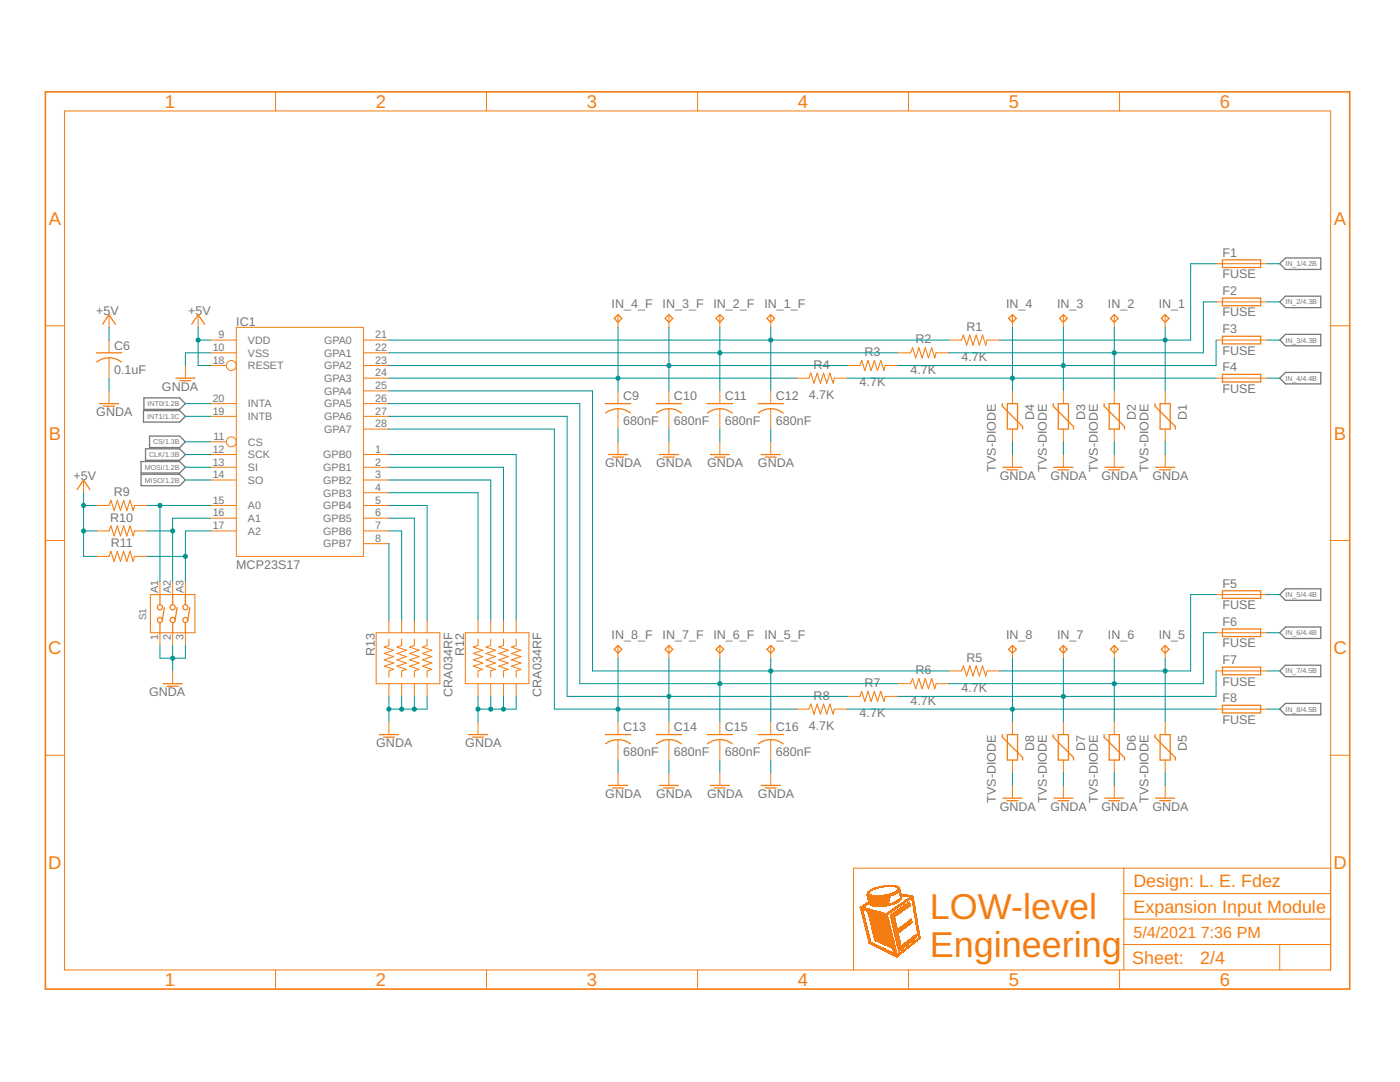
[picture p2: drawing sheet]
<svg xmlns="http://www.w3.org/2000/svg" width="279mm" height="216mm" viewBox="0 0 279 216" stroke-linecap="round" stroke-linejoin="round" font-family="sans-serif">
<defs><g id="words">
<g font-size="7.2" fill="#f57c10">
<text x="185.6" y="183.4">LOW-level</text>
<text x="185.6" y="191">Engineering</text>
</g>
<g font-size="3.7" fill="#f57c10">
<text x="32.9" y="21.5">1</text>
<text x="75" y="21.5">2</text>
<text x="117.1" y="21.5">3</text>
<text x="159.2" y="21.5">4</text>
<text x="201.4" y="21.5">5</text>
<text x="243.5" y="21.5">6</text>
<text x="9.7" y="44.9">A</text>
<text x="266.2" y="44.9">A</text>
<text x="9.7" y="87.7">B</text>
<text x="266.2" y="87.7">B</text>
<text x="9.6" y="130.6">C</text>
<text x="266.1" y="130.6">C</text>
<text x="9.6" y="173.4">D</text>
<text x="266.1" y="173.4">D</text>
<text x="32.9" y="196.7">1</text>
<text x="75" y="196.7">2</text>
<text x="117.1" y="196.7">3</text>
<text x="159.2" y="196.7">4</text>
<text x="201.4" y="196.7">5</text>
<text x="243.5" y="196.7">6</text>
</g>
<g font-size="3.6" fill="#f57c10">
<text x="226.2" y="177">Design: L. E. Fdez</text>
<text x="226.2" y="182.1">Expansion Input Module</text>
<text x="225.9" y="192.4">Sheet:</text>
<text x="239.5" y="192.3">2/4</text>
</g>
<g font-size="3.2" fill="#f57c10">
<text x="226.2" y="187.2">5/4/2021</text>
<text x="239.6" y="187.2">7:36 PM</text>
</g>
<g font-size="2.5" fill="#757575">
<text x="244" y="51.2">F1</text>
<text x="244" y="55.5">FUSE</text>
<text x="244" y="58.8">F2</text>
<text x="19.2" y="62.8">+5V</text>
<text x="37.5" y="62.8">+5V</text>
<text x="47.2" y="65.1">IC1</text>
<text x="122.1" y="61.5">IN_4_F</text>
<text x="132.2" y="61.5">IN_3_F</text>
<text x="142.4" y="61.5">IN_2_F</text>
<text x="152.5" y="61.5">IN_1_F</text>
<text x="192.9" y="66">R1</text>
<text x="200.8" y="61.5">IN_4</text>
<text x="211" y="61.5">IN_3</text>
<text x="221.1" y="61.5">IN_2</text>
<text x="231.3" y="61.5">IN_1</text>
<text x="244" y="63.2">FUSE</text>
<text x="22.8" y="69.8">C6</text>
<text x="172.5" y="71.1">R3</text>
<text x="182.7" y="68.5">R2</text>
<text x="244" y="70.8">FUSE</text>
<text x="244" y="66.5">F3</text>
<text x="22.8" y="74.6">0.1uF</text>
<text x="162.4" y="73.6">R4</text>
<text x="171.5" y="77.1">4.7K</text>
<text x="181.7" y="74.6">4.7K</text>
<text x="191.9" y="72">4.7K</text>
<text x="244" y="74.1">F4</text>
<text x="19.2" y="83.1">GNDA</text>
<text x="32.3" y="78">GNDA</text>
<text x="124.4" y="79.9">C9</text>
<text x="134.5" y="79.9">C10</text>
<text x="144.7" y="79.9">C11</text>
<text x="154.8" y="79.9">C12</text>
<text x="161.4" y="79.7">4.7K</text>
<text x="206.4" y="83.7" transform="rotate(-90 206.4 83.7)">D4</text>
<text x="216.5" y="83.7" transform="rotate(-90 216.5 83.7)">D3</text>
<text x="226.7" y="83.7" transform="rotate(-90 226.7 83.7)">D2</text>
<text x="236.9" y="83.7" transform="rotate(-90 236.9 83.7)">D1</text>
<text x="244" y="78.4">FUSE</text>
<text x="124.4" y="84.7">680nF</text>
<text x="134.5" y="84.7">680nF</text>
<text x="144.7" y="84.7">680nF</text>
<text x="154.8" y="84.7">680nF</text>
<text x="14.7" y="95.8">+5V</text>
<text x="120.8" y="93.2">GNDA</text>
<text x="131" y="93.2">GNDA</text>
<text x="141.1" y="93.2">GNDA</text>
<text x="151.3" y="93.2">GNDA</text>
<text x="198.8" y="94.2" transform="rotate(-90 198.8 94.2)">TVS-DIODE</text>
<text x="199.5" y="95.8">GNDA</text>
<text x="208.9" y="94.2" transform="rotate(-90 208.9 94.2)">TVS-DIODE</text>
<text x="209.7" y="95.8">GNDA</text>
<text x="219.1" y="94.2" transform="rotate(-90 219.1 94.2)">TVS-DIODE</text>
<text x="219.8" y="95.8">GNDA</text>
<text x="229.2" y="94.2" transform="rotate(-90 229.2 94.2)">TVS-DIODE</text>
<text x="230" y="95.8">GNDA</text>
<text x="22.7" y="99">R9</text>
<text x="22" y="104.1">R10</text>
<text x="22.1" y="109.1">R11</text>
<text x="47.2" y="113.6">MCP23S17</text>
<text x="244" y="117.2">F5</text>
<text x="244" y="121.6">FUSE</text>
<text x="244" y="124.9">F6</text>
<text x="74.8" y="130.8" transform="rotate(-90 74.8 130.8)">R13</text>
<text x="92.6" y="130.8" transform="rotate(-90 92.6 130.8)">R12</text>
<text x="122.1" y="127.5">IN_8_F</text>
<text x="132.2" y="127.5">IN_7_F</text>
<text x="142.4" y="127.5">IN_6_F</text>
<text x="152.5" y="127.5">IN_5_F</text>
<text x="192.9" y="132">R5</text>
<text x="200.8" y="127.5">IN_8</text>
<text x="211" y="127.5">IN_7</text>
<text x="221.1" y="127.5">IN_6</text>
<text x="231.3" y="127.5">IN_5</text>
<text x="244" y="129.2">FUSE</text>
<text x="172.5" y="137.1">R7</text>
<text x="182.7" y="134.5">R6</text>
<text x="244" y="136.8">FUSE</text>
<text x="244" y="132.5">F7</text>
<text x="29.8" y="139">GNDA</text>
<text x="90.3" y="139" transform="rotate(-90 90.3 139)">CRA034RF</text>
<text x="108.1" y="139" transform="rotate(-90 108.1 139)">CRA034RF</text>
<text x="162.4" y="139.6">R8</text>
<text x="171.5" y="143.1">4.7K</text>
<text x="181.7" y="140.6">4.7K</text>
<text x="191.9" y="138.1">4.7K</text>
<text x="244" y="140.1">F8</text>
<text x="75.1" y="149.1">GNDA</text>
<text x="92.9" y="149.1">GNDA</text>
<text x="124.4" y="145.9">C13</text>
<text x="134.5" y="145.9">C14</text>
<text x="144.7" y="145.9">C15</text>
<text x="154.8" y="145.9">C16</text>
<text x="161.4" y="145.7">4.7K</text>
<text x="206.4" y="149.8" transform="rotate(-90 206.4 149.8)">D8</text>
<text x="216.5" y="149.8" transform="rotate(-90 216.5 149.8)">D7</text>
<text x="226.7" y="149.8" transform="rotate(-90 226.7 149.8)">D6</text>
<text x="236.9" y="149.8" transform="rotate(-90 236.9 149.8)">D5</text>
<text x="244" y="144.4">FUSE</text>
<text x="124.4" y="150.8">680nF</text>
<text x="134.5" y="150.8">680nF</text>
<text x="144.7" y="150.8">680nF</text>
<text x="154.8" y="150.8">680nF</text>
<text x="120.8" y="159.3">GNDA</text>
<text x="131" y="159.3">GNDA</text>
<text x="141.1" y="159.3">GNDA</text>
<text x="151.3" y="159.3">GNDA</text>
<text x="198.8" y="160.2" transform="rotate(-90 198.8 160.2)">TVS-DIODE</text>
<text x="199.5" y="161.8">GNDA</text>
<text x="208.9" y="160.2" transform="rotate(-90 208.9 160.2)">TVS-DIODE</text>
<text x="209.7" y="161.8">GNDA</text>
<text x="219.1" y="160.2" transform="rotate(-90 219.1 160.2)">TVS-DIODE</text>
<text x="219.8" y="161.8">GNDA</text>
<text x="229.2" y="160.2" transform="rotate(-90 229.2 160.2)">TVS-DIODE</text>
<text x="230" y="161.8">GNDA</text>
</g>
<g font-size="2.1" fill="#757575">
<text x="42.4" y="70">10</text>
<text x="43.6" y="67.5">9</text>
<text x="49.5" y="68.6">VDD</text>
<text x="49.5" y="71.2">VSS</text>
<text x="64.7" y="68.6">GPA0</text>
<text x="64.7" y="71.2">GPA1</text>
<text x="74.9" y="67.5">21</text>
<text x="74.9" y="70">22</text>
<text x="42.4" y="72.6">18</text>
<text x="49.5" y="73.7">RESET</text>
<text x="64.7" y="73.7">GPA2</text>
<text x="64.7" y="76.2">GPA3</text>
<text x="74.9" y="72.6">23</text>
<text x="74.9" y="75.1">24</text>
<text x="74.9" y="77.7">25</text>
<text x="42.4" y="82.7">19</text>
<text x="42.4" y="80.2">20</text>
<text x="49.5" y="83.8">INTB</text>
<text x="49.5" y="81.3">INTA</text>
<text x="64.7" y="78.8">GPA4</text>
<text x="64.7" y="81.3">GPA5</text>
<text x="64.7" y="83.8">GPA6</text>
<text x="74.9" y="80.2">26</text>
<text x="74.9" y="82.7">27</text>
<text x="42.6" y="87.8">11</text>
<text x="49.5" y="88.9">CS</text>
<text x="64.7" y="86.4">GPA7</text>
<text x="74.9" y="85.3">28</text>
<text x="42.4" y="90.3">12</text>
<text x="42.4" y="92.9">13</text>
<text x="42.4" y="95.4">14</text>
<text x="49.5" y="91.5">SCK</text>
<text x="49.5" y="94">SI</text>
<text x="64.5" y="91.5">GPB0</text>
<text x="64.5" y="94">GPB1</text>
<text x="74.9" y="90.3">1</text>
<text x="74.9" y="92.9">2</text>
<text x="74.9" y="95.4">3</text>
<text x="42.4" y="100.5">15</text>
<text x="49.5" y="96.5">SO</text>
<text x="49.5" y="101.6">A0</text>
<text x="64.5" y="96.5">GPB2</text>
<text x="64.5" y="99.1">GPB3</text>
<text x="64.5" y="101.6">GPB4</text>
<text x="74.9" y="98">4</text>
<text x="74.9" y="100.5">5</text>
<text x="42.4" y="103">16</text>
<text x="42.4" y="105.6">17</text>
<text x="49.5" y="104.2">A1</text>
<text x="49.5" y="106.7">A2</text>
<text x="64.5" y="104.2">GPB5</text>
<text x="64.5" y="106.7">GPB6</text>
<text x="74.9" y="103">6</text>
<text x="74.9" y="105.6">7</text>
<text x="64.5" y="109.2">GPB7</text>
<text x="74.9" y="108.1">8</text>
<text x="31.6" y="118.3" transform="rotate(-90 31.6 118.3)">A1</text>
<text x="34.1" y="118.3" transform="rotate(-90 34.1 118.3)">A2</text>
<text x="36.6" y="118.3" transform="rotate(-90 36.6 118.3)">A3</text>
<text x="31.6" y="127.8" transform="rotate(-90 31.6 127.8)">1</text>
<text x="34.1" y="127.8" transform="rotate(-90 34.1 127.8)">2</text>
<text x="36.6" y="127.8" transform="rotate(-90 36.6 127.8)">3</text>
</g>
<text font-size="2" fill="#757575" x="29.2" y="123.8" transform="rotate(-90 29.2 123.8)">S1</text>
<g font-size="1.4" fill="#757575">
<text x="256.5" y="53.1">IN_1/4.2B</text>
<text x="256.5" y="60.7">IN_2/4.3B</text>
<text x="256.5" y="68.4">IN_3/4.3B</text>
<text x="256.5" y="76">IN_4/4.4B</text>
<text x="29.4" y="83.6">INT1/1.3C</text>
<text x="29.5" y="81.1">INT0/1.2B</text>
<text x="30.6" y="88.7">CS/1.3B</text>
<text x="28.9" y="93.8">MOSI/1.2B</text>
<text x="29.8" y="91.2">CLK/1.3B</text>
<text x="28.9" y="96.3">MISO/1.2B</text>
<text x="256.5" y="119.1">IN_5/4.4B</text>
<text x="256.5" y="126.8">IN_6/4.4B</text>
<text x="256.5" y="134.4">IN_7/4.5B</text>
<text x="256.5" y="142">IN_8/4.5B</text>
</g>
</g></defs>
<g fill="none" stroke="#757575" stroke-width=".25">
<path d="M255.4 52.6l1.1-1.1h7.1v2.3h-7.1zM28.7 79.4h7.2l1.1 1.1-1.1 1.2h-7.2zM255.4 60.2l1.1-1.1h7.1v2.3h-7.1zM255.4 67.9l1.1-1.2h7.1v2.3h-7.1zM255.4 75.5l1.1-1.2h7.1v2.3h-7.1zM28.2 92.1h7.7l1.1 1.1-1.1 1.2h-7.7zM28.2 94.6h7.7l1.1 1.2-1.1 1.1h-7.7zM28.6 81.9h7.3l1.1 1.2-1.1 1.1h-7.3zM29 89.6h6.9l1.1 1.1-1.1 1.1h-6.9zM29.8 87h6.1l1.1 1.2-1.1 1.1h-6.1zM255.4 118.6l1.1-1.1h7.1v2.3h-7.1zM255.4 126.3l1.1-1.2h7.1v2.3h-7.1z"/>
<path d="M255.4 133.9l1.1-1.2h7.1v2.3h-7.1zM255.4 141.5l1.1-1.1h7.1v2.2h-7.1z"/>
</g>
<g fill="#f57c10">
<path d="M178.9 191h.2z" fill-rule="evenodd"/>
<path d="M178.9 190.9l.2 .1z" fill-rule="evenodd"/>
<path d="M178.8 190.9h.4z" fill-rule="evenodd"/>
<path d="M178.8 190.9h.4z" fill-rule="evenodd"/>
<path d="M178.7 190.8l.6 .1z" fill-rule="evenodd"/>
<path d="M178.6 190.8h.7z" fill-rule="evenodd"/>
<path d="M178.5 190.8h.9z" fill-rule="evenodd"/>
<path d="M178.5 190.7l.9 .1z" fill-rule="evenodd"/>
<path d="M178.4 190.7h1.1z" fill-rule="evenodd"/>
<path d="M178.3 190.6l1.2 .1z" fill-rule="evenodd"/>
<path d="M178.2 190.6h1.4z" fill-rule="evenodd"/>
<path d="M178.1 190.6h1.5z" fill-rule="evenodd"/>
<path d="M178 190.5l1.6 .1z" fill-rule="evenodd"/>
<path d="M178 190.5h1.7z" fill-rule="evenodd"/>
<path d="M177.9 190.5h1.8z" fill-rule="evenodd"/>
<path d="M177.8 190.4l1.3 .1z" fill-rule="evenodd"/>
<path d="M179.2 190.4l.6 .1z" fill-rule="evenodd"/>
<path d="M177.8 190.4h1.3z" fill-rule="evenodd"/>
<path d="M179.2 190.4h.6z" fill-rule="evenodd"/>
<path d="M177.7 190.3l1.4 .1z" fill-rule="evenodd"/>
<path d="M179.3 190.3l.6 .1z" fill-rule="evenodd"/>
<path d="M177.6 190.3l1.5 .1z" fill-rule="evenodd"/>
<path d="M179.3 190.3l.6 .1z" fill-rule="evenodd"/>
<path d="M177.5 190.3h1.5z" fill-rule="evenodd"/>
<path d="M179.3 190.3h.7z" fill-rule="evenodd"/>
<path d="M177.4 190.2l1.6 .1z" fill-rule="evenodd"/>
<path d="M179.4 190.2l.6 .1z" fill-rule="evenodd"/>
<path d="M177.4 190.2h1.6z" fill-rule="evenodd"/>
<path d="M179.5 190.2h.6z" fill-rule="evenodd"/>
<path d="M177.3 190.1l1.7 .1z" fill-rule="evenodd"/>
<path d="M179.5 190.1l.6 .1z" fill-rule="evenodd"/>
<path d="M177.2 190.1l1.8 .1z" fill-rule="evenodd"/>
<path d="M179.5 190.1l.7 .1z" fill-rule="evenodd"/>
<path d="M177.1 190.1h1.9z" fill-rule="evenodd"/>
<path d="M179.6 190.1h.6z" fill-rule="evenodd"/>
<path d="M177.1 190l1.9 .1z" fill-rule="evenodd"/>
<path d="M179.7 190l.6 .1z" fill-rule="evenodd"/>
<path d="M177 190h1.2z" fill-rule="evenodd"/>
<path d="M178.2 190h.8z" fill-rule="evenodd"/>
<path d="M179.7 190h.6z" fill-rule="evenodd"/>
<path d="M176.9 189.9l1.2 .1z" fill-rule="evenodd"/>
<path d="M178.2 189.9l.8 .1z" fill-rule="evenodd"/>
<path d="M179.7 189.9l.6 .1z" fill-rule="evenodd"/>
<path d="M176.8 189.9l1.2 .1z" fill-rule="evenodd"/>
<path d="M178.2 189.9l.8 .1z" fill-rule="evenodd"/>
<path d="M179.3 189.9l.2 .1z" fill-rule="evenodd"/>
<path d="M179.8 189.9l.6 .1z" fill-rule="evenodd"/>
<path d="M176.7 189.9h1.2z" fill-rule="evenodd"/>
<path d="M178.2 189.9h.8z" fill-rule="evenodd"/>
<path d="M179.3 189.9h.2z" fill-rule="evenodd"/>
<path d="M179.9 189.9h.5z" fill-rule="evenodd"/>
<path d="M176.7 189.8l1.1 .1z" fill-rule="evenodd"/>
<path d="M178.2 189.8l.8 .1z" fill-rule="evenodd"/>
<path d="M179.3 189.8l.3 .1z" fill-rule="evenodd"/>
<path d="M179.9 189.8l.6 .1z" fill-rule="evenodd"/>
<path d="M176.6 189.8h1.1z" fill-rule="evenodd"/>
<path d="M178.2 189.8h.8z" fill-rule="evenodd"/>
<path d="M179.3 189.8h.3z" fill-rule="evenodd"/>
<path d="M179.9 189.8h.6z" fill-rule="evenodd"/>
<path d="M176.5 189.8h1.2z" fill-rule="evenodd"/>
<path d="M178.2 189.8h.7z" fill-rule="evenodd"/>
<path d="M179.3 189.8h.3z" fill-rule="evenodd"/>
<path d="M180 189.8h.6z" fill-rule="evenodd"/>
<path d="M176.4 189.7l1.1 .1z" fill-rule="evenodd"/>
<path d="M178.2 189.7l.7 .1z" fill-rule="evenodd"/>
<path d="M179.3 189.7l.4 .1z" fill-rule="evenodd"/>
<path d="M180 189.7l.6 .1z" fill-rule="evenodd"/>
<path d="M176.3 189.7h1.2z" fill-rule="evenodd"/>
<path d="M178.2 189.7h.7z" fill-rule="evenodd"/>
<path d="M179.3 189.7h.5z" fill-rule="evenodd"/>
<path d="M180.1 189.7h.6z" fill-rule="evenodd"/>
<path d="M176.3 189.7h1.1z" fill-rule="evenodd"/>
<path d="M178.2 189.7h.7z" fill-rule="evenodd"/>
<path d="M179.3 189.7h.5z" fill-rule="evenodd"/>
<path d="M180.1 189.7h.6z" fill-rule="evenodd"/>
<path d="M176.2 189.6l1.1 .1z" fill-rule="evenodd"/>
<path d="M178.1 189.6l.8 .1z" fill-rule="evenodd"/>
<path d="M179.3 189.6l.5 .1z" fill-rule="evenodd"/>
<path d="M180.1 189.6l.7 .1z" fill-rule="evenodd"/>
<path d="M176.1 189.6h1.1z" fill-rule="evenodd"/>
<path d="M178.1 189.6h.8z" fill-rule="evenodd"/>
<path d="M179.3 189.6h.6z" fill-rule="evenodd"/>
<path d="M180.2 189.6h.6z" fill-rule="evenodd"/>
<path d="M176 189.5l1.2 .1z" fill-rule="evenodd"/>
<path d="M178.1 189.5l.8 .1z" fill-rule="evenodd"/>
<path d="M179.2 189.5l.7 .1z" fill-rule="evenodd"/>
<path d="M180.3 189.5l.5 .1z" fill-rule="evenodd"/>
<path d="M176 189.5h1.1z" fill-rule="evenodd"/>
<path d="M178.1 189.5h.8z" fill-rule="evenodd"/>
<path d="M179.2 189.5h.8z" fill-rule="evenodd"/>
<path d="M180.3 189.5h.6z" fill-rule="evenodd"/>
<path d="M175.9 189.5h1.1z" fill-rule="evenodd"/>
<path d="M178.1 189.5h.7z" fill-rule="evenodd"/>
<path d="M179.2 189.5h.8z" fill-rule="evenodd"/>
<path d="M180.3 189.5h.6z" fill-rule="evenodd"/>
<path d="M175.8 189.4l1.1 .1z" fill-rule="evenodd"/>
<path d="M178.1 189.4l.7 .1z" fill-rule="evenodd"/>
<path d="M179.2 189.4l.9 .1z" fill-rule="evenodd"/>
<path d="M180.4 189.4l.6 .1z" fill-rule="evenodd"/>
<path d="M175.7 189.4h1.1z" fill-rule="evenodd"/>
<path d="M178.1 189.4h.7z" fill-rule="evenodd"/>
<path d="M179.2 189.4h.9z" fill-rule="evenodd"/>
<path d="M180.4 189.4h.6z" fill-rule="evenodd"/>
<path d="M175.6 189.4h1.1z" fill-rule="evenodd"/>
<path d="M178 189.4h.8z" fill-rule="evenodd"/>
<path d="M179.2 189.4h1z" fill-rule="evenodd"/>
<path d="M180.5 189.4h.6z" fill-rule="evenodd"/>
<path d="M175.6 189.3l1.1 .1z" fill-rule="evenodd"/>
<path d="M178.1 189.3l.7 .1z" fill-rule="evenodd"/>
<path d="M179.2 189.3l1 .1z" fill-rule="evenodd"/>
<path d="M180.5 189.3l.6 .1z" fill-rule="evenodd"/>
<path d="M175.5 189.3h1.1z" fill-rule="evenodd"/>
<path d="M178.1 189.3h.7z" fill-rule="evenodd"/>
<path d="M179.2 189.3h1.1z" fill-rule="evenodd"/>
<path d="M180.6 189.3h.6z" fill-rule="evenodd"/>
<path d="M175.4 189.2l1.1 .1z" fill-rule="evenodd"/>
<path d="M178 189.2l.8 .1z" fill-rule="evenodd"/>
<path d="M179.2 189.2l1.1 .1z" fill-rule="evenodd"/>
<path d="M180.6 189.2l.6 .1z" fill-rule="evenodd"/>
<path d="M175.3 189.2h1.1z" fill-rule="evenodd"/>
<path d="M178 189.2h.8z" fill-rule="evenodd"/>
<path d="M179.2 189.2h1.2z" fill-rule="evenodd"/>
<path d="M180.7 189.2h.6z" fill-rule="evenodd"/>
<path d="M175.3 189.2h1z" fill-rule="evenodd"/>
<path d="M177.9 189.2h.9z" fill-rule="evenodd"/>
<path d="M179.1 189.2h1.3z" fill-rule="evenodd"/>
<path d="M180.7 189.2h.6z" fill-rule="evenodd"/>
<path d="M175.2 189.1l1.1 .1z" fill-rule="evenodd"/>
<path d="M177.8 189.1l1 .1z" fill-rule="evenodd"/>
<path d="M179.1 189.1l1.3 .1z" fill-rule="evenodd"/>
<path d="M180.8 189.1l.6 .1z" fill-rule="evenodd"/>
<path d="M175.1 189.1h1.1z" fill-rule="evenodd"/>
<path d="M177.8 189.1h1z" fill-rule="evenodd"/>
<path d="M179.2 189.1h1.3z" fill-rule="evenodd"/>
<path d="M180.8 189.1h.6z" fill-rule="evenodd"/>
<path d="M175 189l1.1 .1z" fill-rule="evenodd"/>
<path d="M177.7 189l1.1 .1z" fill-rule="evenodd"/>
<path d="M179.1 189l1.5 .1z" fill-rule="evenodd"/>
<path d="M180.9 189l.6 .1z" fill-rule="evenodd"/>
<path d="M175 189l1 .1z" fill-rule="evenodd"/>
<path d="M177.6 189l1.1 .1z" fill-rule="evenodd"/>
<path d="M179.1 189l1.5 .1z" fill-rule="evenodd"/>
<path d="M180.9 189l.6 .1z" fill-rule="evenodd"/>
<path d="M174.9 189h1z" fill-rule="evenodd"/>
<path d="M177.5 189h1.2z" fill-rule="evenodd"/>
<path d="M179.1 189h1.5z" fill-rule="evenodd"/>
<path d="M181 189h.5z" fill-rule="evenodd"/>
<path d="M174.8 188.9l1 .1z" fill-rule="evenodd"/>
<path d="M177.4 188.9l1.3 .1z" fill-rule="evenodd"/>
<path d="M179.1 188.9l1.6 .1z" fill-rule="evenodd"/>
<path d="M181 188.9l.6 .1z" fill-rule="evenodd"/>
<path d="M174.7 188.9h1z" fill-rule="evenodd"/>
<path d="M177.4 188.9h1.3z" fill-rule="evenodd"/>
<path d="M179.1 188.9h1.7z" fill-rule="evenodd"/>
<path d="M181.1 188.9h.6z" fill-rule="evenodd"/>
<path d="M174.7 188.8l1 .1z" fill-rule="evenodd"/>
<path d="M177.2 188.8l1.5 .1z" fill-rule="evenodd"/>
<path d="M179.1 188.8l1.7 .1z" fill-rule="evenodd"/>
<path d="M181.1 188.8l.6 .1z" fill-rule="evenodd"/>
<path d="M174.6 188.8l1 .1z" fill-rule="evenodd"/>
<path d="M177.2 188.8l1.5 .1z" fill-rule="evenodd"/>
<path d="M179.1 188.8l1.7 .1z" fill-rule="evenodd"/>
<path d="M181.1 188.8l.6 .1z" fill-rule="evenodd"/>
<path d="M174.5 188.8h1z" fill-rule="evenodd"/>
<path d="M177.1 188.8h1.6z" fill-rule="evenodd"/>
<path d="M179.1 188.8h1.7z" fill-rule="evenodd"/>
<path d="M181.2 188.8h.6z" fill-rule="evenodd"/>
<path d="M174.4 188.7l1.1 .1z" fill-rule="evenodd"/>
<path d="M177 188.7l1.7 .1z" fill-rule="evenodd"/>
<path d="M179 188.7l1.9 .1z" fill-rule="evenodd"/>
<path d="M181.3 188.7l.5 .1z" fill-rule="evenodd"/>
<path d="M174.3 188.7h1z" fill-rule="evenodd"/>
<path d="M177 188.7h1.6z" fill-rule="evenodd"/>
<path d="M179 188.7h2z" fill-rule="evenodd"/>
<path d="M181.3 188.7h.6z" fill-rule="evenodd"/>
<path d="M174.3 188.7h1z" fill-rule="evenodd"/>
<path d="M176.8 188.7h1.8z" fill-rule="evenodd"/>
<path d="M179 188.7h2z" fill-rule="evenodd"/>
<path d="M181.3 188.7h.6z" fill-rule="evenodd"/>
<path d="M174.2 188.6l1 .1z" fill-rule="evenodd"/>
<path d="M176.7 188.6l1.9 .1z" fill-rule="evenodd"/>
<path d="M179 188.6l.8 .1z" fill-rule="evenodd"/>
<path d="M179.9 188.6l1.2 .1z" fill-rule="evenodd"/>
<path d="M181.4 188.6l.6 .1z" fill-rule="evenodd"/>
<path d="M174.1 188.6h1z" fill-rule="evenodd"/>
<path d="M176.7 188.6h2z" fill-rule="evenodd"/>
<path d="M179 188.6h.8z" fill-rule="evenodd"/>
<path d="M179.9 188.6h1.2z" fill-rule="evenodd"/>
<path d="M181.4 188.6h.6z" fill-rule="evenodd"/>
<path d="M174.1 188.6h.9z" fill-rule="evenodd"/>
</g>
<g fill="#f57c10">
<path d="M178.9 191h.2zM178.9 191h.2z"/>
<path d="M178.9 190.9l.2 .1zM178.9 190.9l.2 .1z"/>
<path d="M178.8 190.9h.4zM178.8 190.9h.4z"/>
<path d="M178.8 190.9h.4zM178.8 190.9h.4z"/>
<path d="M178.7 190.8l.6 .1zM178.7 190.8l.6 .1z"/>
<path d="M178.6 190.8h.7zM178.6 190.8h.7z"/>
<path d="M178.5 190.8h.9zM178.5 190.8h.9z"/>
<path d="M178.5 190.7l.9 .1zM178.5 190.7l.9 .1z"/>
<path d="M178.3 190.7h1.2zM178.4 190.7h1.1z"/>
<path d="M178.3 190.6l1.2 .1zM178.3 190.6l1.2 .1z"/>
<path d="M178.2 190.6h1.4zM178.2 190.6h1.4z"/>
<path d="M178.1 190.6h1.5zM178.1 190.6h1.5z"/>
<path d="M178 190.5l1.6 .1zM178 190.5l1.6 .1z"/>
<path d="M178 190.5h1.7zM178 190.5h1.7z"/>
<path d="M177.9 190.5h1.8zM177.9 190.5h1.8z"/>
<path d="M177.8 190.4l1.3 .1zM177.8 190.4l1.3 .1z"/>
<path d="M179.2 190.4l.6 .1zM179.2 190.4l.6 .1z"/>
<path d="M177.8 190.4h1.3zM177.8 190.4h1.3z"/>
<path d="M179.2 190.4h.6zM179.2 190.4h.6z"/>
<path d="M177.7 190.3l1.4 .1zM177.7 190.3l1.4 .1z"/>
<path d="M179.3 190.3l.6 .1zM179.3 190.3l.6 .1z"/>
<path d="M177.6 190.3l1.5 .1zM177.6 190.3l1.5 .1z"/>
<path d="M179.3 190.3l.6 .1zM179.3 190.3l.6 .1z"/>
<path d="M177.5 190.3h1.5zM177.5 190.3h1.5z"/>
<path d="M179.3 190.3h.7zM179.3 190.3h.7z"/>
<path d="M177.4 190.2l1.6 .1zM177.4 190.2l1.6 .1z"/>
<path d="M179.4 190.2l.6 .1zM179.4 190.2l.6 .1z"/>
<path d="M177.4 190.2h1.6zM177.4 190.2h1.6z"/>
<path d="M179.5 190.2h.6zM179.5 190.2h.6z"/>
<path d="M177.3 190.1l1.7 .1zM177.3 190.1l1.7 .1z"/>
<path d="M179.5 190.1l.6 .1zM179.5 190.1l.6 .1z"/>
<path d="M177.2 190.1l1.8 .1zM177.2 190.1l1.8 .1z"/>
<path d="M179.5 190.1l.7 .1zM179.5 190.1l.7 .1z"/>
<path d="M177.1 190.1h1.9zM177.1 190.1h1.9z"/>
<path d="M179.6 190.1h.6zM179.6 190.1h.6z"/>
<path d="M177.1 190l1.9 .1zM177.1 190l1.9 .1z"/>
<path d="M179.7 190l.6 .1zM179.7 190l.6 .1z"/>
<path d="M177 190h1.2zM177 190h1.2z"/>
<path d="M178.2 190h.8zM178.2 190h.8z"/>
<path d="M179.7 190h.6zM179.7 190h.6z"/>
<path d="M176.9 189.9l1.2 .1zM176.9 189.9l1.2 .1z"/>
<path d="M178.2 189.9l.8 .1zM178.2 189.9l.8 .1z"/>
<path d="M179.7 189.9l.6 .1zM179.7 189.9l.6 .1z"/>
<path d="M176.8 189.9l1.2 .1zM176.8 189.9l1.2 .1z"/>
<path d="M178.2 189.9l.8 .1zM178.2 189.9l.8 .1z"/>
<path d="M179.3 189.9l.2 .1zM179.3 189.9l.2 .1z"/>
<path d="M179.8 189.9l.6 .1zM179.8 189.9l.6 .1z"/>
<path d="M176.7 189.9h1.2zM176.7 189.9h1.2z"/>
<path d="M178.2 189.9h.8zM178.2 189.9h.8z"/>
<path d="M179.3 189.9h.2zM179.3 189.9h.2z"/>
<path d="M179.9 189.9h.5zM179.9 189.9h.5z"/>
<path d="M176.7 189.8l1.1 .1zM176.7 189.8l1.1 .1z"/>
<path d="M178.2 189.8l.8 .1zM178.2 189.8l.8 .1z"/>
<path d="M179.3 189.8l.3 .1zM179.3 189.8l.3 .1z"/>
<path d="M179.9 189.8l.6 .1zM179.9 189.8l.6 .1z"/>
<path d="M176.6 189.8h1.1zM176.6 189.8h1.1z"/>
<path d="M178.2 189.8h.8zM178.2 189.8h.8z"/>
<path d="M179.3 189.8h.3zM179.3 189.8h.3z"/>
<path d="M179.9 189.8h.6zM179.9 189.8h.6z"/>
<path d="M176.5 189.8h1.2zM176.5 189.8h1.2z"/>
<path d="M178.2 189.8h.7zM178.2 189.8h.7z"/>
<path d="M179.3 189.8h.3zM179.3 189.8h.3z"/>
<path d="M180 189.8h.6zM180 189.8h.6z"/>
<path d="M176.4 189.7l1.1 .1zM176.4 189.7l1.1 .1z"/>
<path d="M178.2 189.7l.7 .1zM178.2 189.7l.7 .1z"/>
<path d="M179.3 189.7l.4 .1zM179.3 189.7l.4 .1z"/>
<path d="M180 189.7l.6 .1zM180 189.7l.6 .1z"/>
<path d="M176.3 189.7h1.2zM176.3 189.7h1.2z"/>
<path d="M178.2 189.7h.7zM178.2 189.7h.7z"/>
<path d="M179.3 189.7h.5zM179.3 189.7h.5z"/>
<path d="M180.1 189.7h.6zM180.1 189.7h.6z"/>
<path d="M176.3 189.7h1.1zM176.3 189.7h1.1z"/>
<path d="M178.2 189.7h.7zM178.2 189.7h.7z"/>
<path d="M179.3 189.7h.5zM179.3 189.7h.5z"/>
<path d="M180.1 189.7h.6zM180.1 189.7h.6z"/>
<path d="M176.2 189.6l1.1 .1zM176.2 189.6l1.1 .1z"/>
<path d="M178.1 189.6l.8 .1zM178.1 189.6l.8 .1z"/>
<path d="M179.3 189.6l.5 .1zM179.3 189.6l.5 .1z"/>
<path d="M180.1 189.6l.7 .1zM180.1 189.6l.7 .1z"/>
<path d="M176.1 189.6h1.2zM176.1 189.6h1.1z"/>
<path d="M178.1 189.6h.8zM178.1 189.6h.8z"/>
<path d="M179.3 189.6h.6zM179.3 189.6h.6z"/>
<path d="M180.2 189.6h.6zM180.2 189.6h.6z"/>
<path d="M176 189.5l1.2 .1zM176 189.5l1.2 .1z"/>
<path d="M178.1 189.5l.8 .1zM178.1 189.5l.8 .1z"/>
<path d="M179.2 189.5l.7 .1zM179.2 189.5l.7 .1z"/>
<path d="M180.3 189.5l.5 .1zM180.3 189.5l.5 .1z"/>
<path d="M176 189.5h1.1zM176 189.5h1.1z"/>
<path d="M178.1 189.5h.8zM178.1 189.5h.8z"/>
<path d="M179.2 189.5h.8zM179.2 189.5h.8z"/>
<path d="M180.3 189.5h.6zM180.3 189.5h.6z"/>
<path d="M175.9 189.5h1.1zM175.9 189.5h1.1z"/>
<path d="M178.1 189.5h.7zM178.1 189.5h.7z"/>
<path d="M179.2 189.5h.8zM179.2 189.5h.8z"/>
<path d="M180.3 189.5h.6zM180.3 189.5h.6z"/>
<path d="M175.8 189.4l1.1 .1zM175.8 189.4l1.1 .1z"/>
<path d="M178.1 189.4l.7 .1zM178.1 189.4l.7 .1z"/>
<path d="M179.2 189.4l.9 .1zM179.2 189.4l.9 .1z"/>
<path d="M180.4 189.4l.6 .1zM180.4 189.4l.6 .1z"/>
<path d="M175.7 189.4h1.1zM175.7 189.4h1.1z"/>
<path d="M178.1 189.4h.7zM178.1 189.4h.7z"/>
<path d="M179.2 189.4h.9zM179.2 189.4h.9z"/>
<path d="M180.4 189.4h.6zM180.4 189.4h.6z"/>
<path d="M175.6 189.4h1.1zM175.6 189.4h1.1z"/>
<path d="M178 189.4h.8zM178 189.4h.8z"/>
<path d="M179.2 189.4h1zM179.2 189.4h1z"/>
<path d="M180.5 189.4h.6zM180.5 189.4h.6z"/>
<path d="M175.6 189.3l1.1 .1zM175.6 189.3l1.1 .1z"/>
<path d="M178.1 189.3l.7 .1zM178.1 189.3l.7 .1z"/>
<path d="M179.2 189.3l1 .1zM179.2 189.3l1 .1z"/>
<path d="M180.5 189.3l.6 .1zM180.5 189.3l.6 .1z"/>
<path d="M175.5 189.3h1.1zM175.5 189.3h1.1z"/>
<path d="M178.1 189.3h.7zM178.1 189.3h.7z"/>
<path d="M179.2 189.3h1.1zM179.2 189.3h1.1z"/>
<path d="M180.6 189.3h.6zM180.6 189.3h.6z"/>
<path d="M175.4 189.2l1.1 .1zM175.4 189.2l1.1 .1z"/>
<path d="M178 189.2l.8 .1zM178 189.2l.8 .1z"/>
<path d="M179.2 189.2l1.1 .1zM179.2 189.2l1.1 .1z"/>
<path d="M180.6 189.2l.6 .1zM180.6 189.2l.6 .1z"/>
<path d="M175.3 189.2h1.1zM175.3 189.2h1.1z"/>
<path d="M178 189.2h.8zM178 189.2h.8z"/>
<path d="M179.2 189.2h1.2zM179.2 189.2h1.2z"/>
<path d="M180.7 189.2h.6zM180.7 189.2h.6z"/>
<path d="M175.3 189.2h1zM175.3 189.2h1z"/>
<path d="M177.9 189.2h.9zM177.9 189.2h.9z"/>
<path d="M179.1 189.2h1.3zM179.1 189.2h1.3z"/>
<path d="M180.7 189.2h.6zM180.7 189.2h.6z"/>
<path d="M175.2 189.1l1.1 .1zM175.2 189.1l1.1 .1z"/>
<path d="M177.8 189.1l1 .1zM177.8 189.1l1 .1z"/>
<path d="M179.1 189.1l1.3 .1zM179.1 189.1l1.3 .1z"/>
<path d="M180.8 189.1l.6 .1zM180.8 189.1l.6 .1z"/>
<path d="M175.1 189.1h1.1zM175.1 189.1h1.1z"/>
<path d="M177.8 189.1h1zM177.8 189.1h1z"/>
<path d="M179.2 189.1h1.3zM179.2 189.1h1.3z"/>
<path d="M180.8 189.1h.6zM180.8 189.1h.6z"/>
<path d="M175 189l1.1 .1zM175 189l1.1 .1z"/>
<path d="M177.7 189l1.1 .1zM177.7 189l1.1 .1z"/>
<path d="M179.1 189l1.5 .1zM179.1 189l1.5 .1z"/>
<path d="M180.9 189l.6 .1zM180.9 189l.6 .1z"/>
<path d="M175 189l1 .1zM175 189l1 .1z"/>
<path d="M177.6 189l1.1 .1zM177.6 189l1.1 .1z"/>
<path d="M179.1 189l1.5 .1zM179.1 189l1.5 .1z"/>
<path d="M180.9 189l.6 .1zM180.9 189l.6 .1z"/>
<path d="M174.9 189h1zM174.9 189h1z"/>
<path d="M177.5 189h1.2zM177.5 189h1.2z"/>
<path d="M179.1 189h1.5zM179.1 189h1.5z"/>
<path d="M181 189h.5zM181 189h.5z"/>
<path d="M174.8 188.9l1 .1zM174.8 188.9l1 .1z"/>
<path d="M177.4 188.9l1.3 .1zM177.4 188.9l1.3 .1z"/>
<path d="M179.1 188.9l1.6 .1zM179.1 188.9l1.6 .1z"/>
<path d="M181 188.9l.6 .1zM181 188.9l.6 .1z"/>
<path d="M174.7 188.9h1zM174.7 188.9h1z"/>
<path d="M177.4 188.9h1.3zM177.4 188.9h1.3z"/>
<path d="M179.1 188.9h1.7zM179.1 188.9h1.7z"/>
<path d="M181.1 188.9h.6zM181.1 188.9h.6z"/>
<path d="M174.7 188.8l1 .1zM174.7 188.8l1 .1z"/>
<path d="M177.2 188.8l1.5 .1zM177.2 188.8l1.5 .1z"/>
<path d="M179.1 188.8l1.7 .1zM179.1 188.8l1.7 .1z"/>
<path d="M181.1 188.8l.6 .1zM181.1 188.8l.6 .1z"/>
<path d="M174.6 188.8l1 .1zM174.6 188.8l1 .1z"/>
<path d="M177.2 188.8l1.5 .1zM177.2 188.8l1.5 .1z"/>
<path d="M179.1 188.8l1.7 .1zM179.1 188.8l1.7 .1z"/>
<path d="M181.1 188.8l.6 .1zM181.1 188.8l.6 .1z"/>
<path d="M174.5 188.8h1zM174.5 188.8h1z"/>
<path d="M177.1 188.8h1.6zM177.1 188.8h1.6z"/>
<path d="M179.1 188.8h1.7zM179.1 188.8h1.7z"/>
<path d="M181.2 188.8h.6zM181.2 188.8h.6z"/>
<path d="M174.4 188.7l1.1 .1zM174.4 188.7l1.1 .1z"/>
<path d="M177 188.7l1.7 .1zM177 188.7l1.7 .1z"/>
<path d="M179 188.7l1.9 .1zM179 188.7l1.9 .1z"/>
<path d="M181.2 188.7l.6 .1zM181.3 188.7l.5 .1z"/>
<path d="M174.3 188.7h1zM174.3 188.7h1z"/>
<path d="M177 188.7h1.6zM177 188.7h1.6z"/>
<path d="M179 188.7h2zM179 188.7h2z"/>
<path d="M181.3 188.7h.6zM181.3 188.7h.6z"/>
<path d="M174.3 188.7h1zM174.3 188.7h1z"/>
<path d="M176.8 188.7h1.8zM176.8 188.7h1.8z"/>
<path d="M179 188.7h2zM179 188.7h2z"/>
<path d="M181.3 188.7h.6zM181.3 188.7h.6z"/>
<path d="M174.2 188.6l1 .1zM174.2 188.6l1 .1z"/>
<path d="M176.7 188.6l1.9 .1zM176.7 188.6l1.9 .1z"/>
<path d="M179 188.6l.8 .1zM179 188.6l.8 .1z"/>
<path d="M179.9 188.6l1.2 .1zM179.9 188.6l1.2 .1z"/>
<path d="M181.4 188.6l.6 .1zM181.4 188.6l.6 .1z"/>
<path d="M174.1 188.6h1zM174.1 188.6h1z"/>
<path d="M176.7 188.6h2zM176.7 188.6h2z"/>
<path d="M179 188.6h.8zM179 188.6h.8z"/>
<path d="M179.9 188.6h1.2zM179.9 188.6h1.2z"/>
<path d="M181.4 188.6h.6zM181.4 188.6h.6z"/>
<path d="M174.1 188.6h.9zM174.1 188.6h.9z"/>
</g>
<path d="M176.6 188.6h2" fill="none" stroke="#f57c10" stroke-width=".2"/>
<g fill="#f57c10">
<path d="M176.6 188.6h2zM176.6 188.6h2z"/>
<path d="M179 188.6h.8zM179 188.6h.8z"/>
<path d="M180 188.6h1.2zM180 188.6h1.2z"/>
<path d="M181.5 188.6h.6zM181.5 188.6h.6z"/>
<path d="M174 188.5l.9 .1zM174 188.5l.9 .1z"/>
</g>
<g fill="#f57c10">
<path d="M179 188.6h.8z" fill-rule="evenodd"/>
<path d="M180 188.6h1.2z" fill-rule="evenodd"/>
<path d="M181.5 188.6h.6z" fill-rule="evenodd"/>
<path d="M174 188.5l.9 .1z" fill-rule="evenodd"/>
</g>
<path d="M176.5 188.5h2.1" fill="none" stroke="#f57c10" stroke-width=".2"/>
<g fill="#f57c10">
<path d="M176.5 188.5l2.1 .1zM176.5 188.5l2.1 .1z"/>
<path d="M179 188.5l.8 .1zM179 188.5l.8 .1z"/>
<path d="M180 188.5l1.2 .1zM180 188.5l1.2 .1z"/>
<path d="M181.5 188.5l.6 .1zM181.5 188.5l.6 .1z"/>
<path d="M173.9 188.5h1zM173.9 188.5h1z"/>
</g>
<g fill="#f57c10">
<path d="M179 188.5l.8 .1z" fill-rule="evenodd"/>
<path d="M180 188.5l1.2 .1z" fill-rule="evenodd"/>
<path d="M181.5 188.5l.6 .1z" fill-rule="evenodd"/>
<path d="M173.9 188.5h1z" fill-rule="evenodd"/>
</g>
<path d="M176.4 188.5h2.2" fill="none" stroke="#f57c10" stroke-width=".2"/>
<g fill="#f57c10">
<path d="M176.4 188.5h2.2zM176.4 188.5h2.2z"/>
<path d="M179 188.5h.8zM179 188.5h.8z"/>
<path d="M180.1 188.5h1.2zM180.1 188.5h1.2z"/>
<path d="M181.6 188.5h.6zM181.6 188.5h.6z"/>
<path d="M173.8 188.4l1 .1zM173.8 188.4l1 .1z"/>
</g>
<g fill="#f57c10">
<path d="M179 188.5h.8z" fill-rule="evenodd"/>
<path d="M180.1 188.5h1.2z" fill-rule="evenodd"/>
<path d="M181.6 188.5h.6z" fill-rule="evenodd"/>
<path d="M173.8 188.4l1 .1z" fill-rule="evenodd"/>
</g>
<path d="M176.3 188.5h2.3" fill="none" stroke="#f57c10" stroke-width=".2"/>
<g fill="#f57c10">
<path d="M176.3 188.4l2.3 .1zM176.3 188.4l2.3 .1z"/>
<path d="M179 188.4l.8 .1zM179 188.4l.8 .1z"/>
<path d="M180.1 188.4l1.2 .1zM180.1 188.4l1.2 .1z"/>
<path d="M181.6 188.4l.6 .1zM181.6 188.4l.6 .1z"/>
<path d="M173.8 188.4h.9zM173.8 188.4h.9z"/>
</g>
<g fill="#f57c10">
<path d="M179 188.4l.8 .1z" fill-rule="evenodd"/>
<path d="M180.1 188.4l1.2 .1z" fill-rule="evenodd"/>
<path d="M181.6 188.4l.6 .1z" fill-rule="evenodd"/>
<path d="M173.8 188.4h.9z" fill-rule="evenodd"/>
</g>
<path d="M176.2 188.4h2.4" fill="none" stroke="#f57c10" stroke-width=".2"/>
<g fill="#f57c10">
<path d="M176.2 188.4h2.4zM176.2 188.4h2.4z"/>
<path d="M179 188.4h.8zM179 188.4h.8z"/>
<path d="M180.2 188.4h1.2zM180.2 188.4h1.2z"/>
<path d="M181.7 188.4h.6zM181.7 188.4h.6z"/>
<path d="M173.7 188.4h.9zM173.7 188.4h.9z"/>
</g>
<g fill="#f57c10">
<path d="M179 188.4h.8z" fill-rule="evenodd"/>
<path d="M180.2 188.4h1.2z" fill-rule="evenodd"/>
<path d="M181.7 188.4h.6z" fill-rule="evenodd"/>
<path d="M173.7 188.4h.9z" fill-rule="evenodd"/>
</g>
<path d="M176.1 188.4h2.5" fill="none" stroke="#f57c10" stroke-width=".2"/>
<g fill="#f57c10">
<path d="M176.1 188.4h2.5zM176.1 188.4h2.5z"/>
<path d="M179 188.4h.8zM179 188.4h.8z"/>
<path d="M180.3 188.4h1.1zM180.3 188.4h1.1z"/>
<path d="M181.7 188.4h.6zM181.7 188.4h.6z"/>
<path d="M173.6 188.3l.9 .1zM173.6 188.3l.9 .1z"/>
</g>
<g fill="#f57c10">
<path d="M179 188.4h.8z" fill-rule="evenodd"/>
<path d="M180.3 188.4h1.1z" fill-rule="evenodd"/>
<path d="M181.7 188.4h.6z" fill-rule="evenodd"/>
<path d="M173.6 188.3l.9 .1z" fill-rule="evenodd"/>
</g>
<path d="M176.1 188.3h2.5" fill="none" stroke="#f57c10" stroke-width=".2"/>
<g fill="#f57c10">
<path d="M176.1 188.3l2.5 .1zM176.1 188.3l2.5 .1z"/>
<path d="M179 188.3l.8 .1zM179 188.3l.8 .1z"/>
<path d="M180.3 188.3l1.1 .1zM180.3 188.3l1.1 .1z"/>
<path d="M181.8 188.3l.6 .1zM181.8 188.3l.6 .1z"/>
<path d="M173.5 188.3h1zM173.5 188.3h1z"/>
</g>
<g fill="#f57c10">
<path d="M179 188.3l.8 .1z" fill-rule="evenodd"/>
<path d="M180.3 188.3l1.1 .1z" fill-rule="evenodd"/>
<path d="M181.8 188.3l.6 .1z" fill-rule="evenodd"/>
<path d="M173.5 188.3h1z" fill-rule="evenodd"/>
</g>
<path d="M176 188.3h2.6" fill="none" stroke="#f57c10" stroke-width=".2"/>
<g fill="#f57c10">
<path d="M176 188.3h2.6zM176 188.3h2.6z"/>
<path d="M179 188.3h.8zM179 188.3h.8z"/>
<path d="M180.3 188.3h1.2zM180.3 188.3h1.2z"/>
<path d="M181.8 188.3h.6zM181.8 188.3h.6z"/>
<path d="M173.4 188.3h1zM173.4 188.3h1z"/>
</g>
<g fill="#f57c10">
<path d="M179 188.3h.8z" fill-rule="evenodd"/>
<path d="M180.3 188.3h1.2z" fill-rule="evenodd"/>
<path d="M181.8 188.3h.6z" fill-rule="evenodd"/>
<path d="M173.4 188.3h1z" fill-rule="evenodd"/>
</g>
<path d="M175.9 188.3h2.6" fill="none" stroke="#f57c10" stroke-width=".2"/>
<g fill="#f57c10">
<path d="M175.9 188.3h2.6zM175.9 188.3h2.6z"/>
<path d="M178.9 188.3h.9zM178.9 188.3h.9z"/>
<path d="M180.4 188.3h1.1zM180.4 188.3h1.1z"/>
<path d="M181.9 188.3h.6zM181.9 188.3h.6z"/>
<path d="M173.4 188.2l.9 .1zM173.4 188.2l.9 .1z"/>
</g>
<g fill="#f57c10">
<path d="M178.9 188.3h.9z" fill-rule="evenodd"/>
<path d="M180.4 188.3h1.1z" fill-rule="evenodd"/>
<path d="M181.9 188.3h.6z" fill-rule="evenodd"/>
<path d="M173.4 188.2l.9 .1z" fill-rule="evenodd"/>
</g>
<path d="M175.8 188.2h2.7" fill="none" stroke="#f57c10" stroke-width=".2"/>
<g fill="#f57c10">
<path d="M175.8 188.2l2.7 .1zM175.8 188.2l2.7 .1z"/>
<path d="M178.9 188.2l.8 .1zM178.9 188.2l.8 .1z"/>
<path d="M180.4 188.2l1.2 .1zM180.4 188.2l1.2 .1z"/>
<path d="M181.9 188.2l.6 .1zM181.9 188.2l.6 .1z"/>
<path d="M173.4 188.2h.8zM173.4 188.2h.8z"/>
</g>
<g fill="#f57c10">
<path d="M178.9 188.2l.8 .1z" fill-rule="evenodd"/>
<path d="M180.4 188.2l1.2 .1z" fill-rule="evenodd"/>
<path d="M181.9 188.2l.6 .1z" fill-rule="evenodd"/>
<path d="M173.4 188.2h.8z" fill-rule="evenodd"/>
</g>
<path d="M175.7 188.2h2.8" fill="none" stroke="#f57c10" stroke-width=".2"/>
<g fill="#f57c10">
<path d="M175.7 188.2h2.8zM175.7 188.2h2.8z"/>
<path d="M178.9 188.2h.8zM178.9 188.2h.8z"/>
<path d="M180.5 188.2h1.1zM180.5 188.2h1.1z"/>
<path d="M181.9 188.2h.6zM181.9 188.2h.6z"/>
<path d="M173.4 188.1l.7 .1zM173.4 188.1l.7 .1z"/>
</g>
<g fill="#f57c10">
<path d="M178.9 188.2h.8z" fill-rule="evenodd"/>
<path d="M180.5 188.2h1.1z" fill-rule="evenodd"/>
<path d="M181.9 188.2h.6z" fill-rule="evenodd"/>
<path d="M173.4 188.1l.7 .1z" fill-rule="evenodd"/>
</g>
<path d="M175.7 188.2h2.8" fill="none" stroke="#f57c10" stroke-width=".2"/>
<g fill="#f57c10">
<path d="M175.7 188.1l2.8 .1zM175.7 188.1l2.8 .1z"/>
<path d="M178.9 188.1l.8 .1zM178.9 188.1l.8 .1z"/>
<path d="M180.5 188.1l1.2 .1zM180.5 188.1l1.2 .1z"/>
<path d="M182 188.1l.6 .1zM182 188.1l.6 .1z"/>
<path d="M173.4 188.1h.6zM173.4 188.1h.6z"/>
</g>
<g fill="#f57c10">
<path d="M178.9 188.1l.8 .1z" fill-rule="evenodd"/>
<path d="M180.5 188.1l1.2 .1z" fill-rule="evenodd"/>
<path d="M182 188.1l.6 .1z" fill-rule="evenodd"/>
<path d="M173.4 188.1h.6z" fill-rule="evenodd"/>
</g>
<path d="M175.6 188.1h2.9" fill="none" stroke="#f57c10" stroke-width=".2"/>
<g fill="#f57c10">
<path d="M175.6 188.1h2.9zM175.6 188.1h2.9z"/>
<path d="M178.9 188.1h.8zM178.9 188.1h.8z"/>
<path d="M180.6 188.1h1.1zM180.6 188.1h1.1z"/>
<path d="M182.1 188.1h.5zM182.1 188.1h.5z"/>
<path d="M173.4 188.1h.5zM173.4 188.1h.5z"/>
</g>
<g fill="#f57c10">
<path d="M178.9 188.1h.8z" fill-rule="evenodd"/>
<path d="M180.6 188.1h1.1z" fill-rule="evenodd"/>
<path d="M182.1 188.1h.5z" fill-rule="evenodd"/>
<path d="M173.4 188.1h.5z" fill-rule="evenodd"/>
</g>
<path d="M175.5 188.1h3" fill="none" stroke="#f57c10" stroke-width=".2"/>
<g fill="#f57c10">
<path d="M175.4 188.1h3.1zM175.5 188.1h3z"/>
<path d="M178.9 188.1h.8zM178.9 188.1h.8z"/>
<path d="M180.6 188.1h1.2zM180.6 188.1h1.2z"/>
<path d="M182.1 188.1h.6zM182.1 188.1h.6z"/>
<path d="M173.4 188l.5 .1zM173.4 188l.5 .1z"/>
</g>
<g fill="#f57c10">
<path d="M178.9 188.1h.8z" fill-rule="evenodd"/>
<path d="M180.6 188.1h1.2z" fill-rule="evenodd"/>
<path d="M182.1 188.1h.6z" fill-rule="evenodd"/>
<path d="M173.4 188l.5 .1z" fill-rule="evenodd"/>
</g>
<path d="M175.4 188h3.1" fill="none" stroke="#f57c10" stroke-width=".2"/>
<g fill="#f57c10">
<path d="M175.4 188l3.1 .1zM175.4 188l3.1 .1z"/>
<path d="M178.9 188l.8 .1zM178.9 188l.8 .1z"/>
<path d="M180.7 188l1.1 .1zM180.7 188l1.1 .1z"/>
<path d="M182.1 188l.6 .1zM182.1 188l.6 .1z"/>
<path d="M173.4 188h.5zM173.4 188h.5z"/>
</g>
<g fill="#f57c10">
<path d="M178.9 188l.8 .1z" fill-rule="evenodd"/>
<path d="M180.7 188l1.1 .1z" fill-rule="evenodd"/>
<path d="M182.1 188l.6 .1z" fill-rule="evenodd"/>
<path d="M173.4 188h.5z" fill-rule="evenodd"/>
</g>
<path d="M175.3 188h3.2" fill="none" stroke="#f57c10" stroke-width=".2"/>
<g fill="#f57c10">
<path d="M175.3 188h3.2zM175.3 188h3.2z"/>
<path d="M178.9 188h.8zM178.9 188h.8z"/>
<path d="M180.7 188h1.2zM180.7 188h1.2z"/>
<path d="M182.2 188h.6zM182.2 188h.6z"/>
<path d="M173.4 187.9l.5 .1zM173.4 187.9l.5 .1z"/>
</g>
<g fill="#f57c10">
<path d="M178.9 188h.8z" fill-rule="evenodd"/>
<path d="M180.7 188h1.2z" fill-rule="evenodd"/>
<path d="M182.2 188h.6z" fill-rule="evenodd"/>
<path d="M173.4 187.9l.5 .1z" fill-rule="evenodd"/>
</g>
<path d="M175.2 188h3.3" fill="none" stroke="#f57c10" stroke-width=".2"/>
<g fill="#f57c10">
<path d="M175.2 187.9l3.3 .1zM175.2 187.9l3.3 .1z"/>
<path d="M178.8 187.9l.9 .1zM178.8 187.9l.9 .1z"/>
<path d="M180.7 187.9l1.2 .1zM180.7 187.9l1.2 .1z"/>
<path d="M182.2 187.9l.6 .1zM182.2 187.9l.6 .1z"/>
<path d="M173.3 187.9h.6zM173.3 187.9h.6z"/>
</g>
<g fill="#f57c10">
<path d="M178.8 187.9l.9 .1z" fill-rule="evenodd"/>
<path d="M180.7 187.9l1.2 .1z" fill-rule="evenodd"/>
<path d="M182.2 187.9l.6 .1z" fill-rule="evenodd"/>
<path d="M173.3 187.9h.6z" fill-rule="evenodd"/>
</g>
<path d="M175.1 187.9h3.4" fill="none" stroke="#f57c10" stroke-width=".2"/>
<g fill="#f57c10">
<path d="M175.1 187.9h3.4zM175.1 187.9h3.4z"/>
<path d="M178.8 187.9h.9zM178.8 187.9h.9z"/>
<path d="M180.8 187.9h1.2zM180.8 187.9h1.2z"/>
<path d="M182.3 187.9h.6zM182.3 187.9h.6z"/>
<path d="M173.3 187.9h.6zM173.3 187.9h.6z"/>
</g>
<g fill="#f57c10">
<path d="M178.8 187.9h.9z" fill-rule="evenodd"/>
<path d="M180.8 187.9h1.2z" fill-rule="evenodd"/>
<path d="M182.3 187.9h.6z" fill-rule="evenodd"/>
<path d="M173.3 187.9h.6z" fill-rule="evenodd"/>
</g>
<path d="M175 187.9h3.5" fill="none" stroke="#f57c10" stroke-width=".2"/>
<g fill="#f57c10">
<path d="M175 187.9h3.5zM175 187.9h3.5z"/>
<path d="M178.8 187.9h.8zM178.8 187.9h.8z"/>
<path d="M180.9 187.9h1.1zM180.9 187.9h1.1z"/>
<path d="M182.3 187.9h.6zM182.3 187.9h.6z"/>
<path d="M173.3 187.8l.5 .1zM173.3 187.8l.5 .1z"/>
</g>
<g fill="#f57c10">
<path d="M178.8 187.9h.8z" fill-rule="evenodd"/>
<path d="M180.9 187.9h1.1z" fill-rule="evenodd"/>
<path d="M182.3 187.9h.6z" fill-rule="evenodd"/>
<path d="M173.3 187.8l.5 .1z" fill-rule="evenodd"/>
</g>
<path d="M175 187.9h3.5" fill="none" stroke="#f57c10" stroke-width=".2"/>
<g fill="#f57c10">
<path d="M175 187.8l3.5 .1zM175 187.8l3.5 .1z"/>
<path d="M178.8 187.8l.8 .1zM178.8 187.8l.8 .1z"/>
<path d="M180.9 187.8l1.2 .1zM180.9 187.8l1.2 .1z"/>
<path d="M182.4 187.8l.5 .1zM182.4 187.8l.5 .1z"/>
<path d="M173.3 187.8h.5zM173.3 187.8h.5z"/>
</g>
<g fill="#f57c10">
<path d="M178.8 187.8l.8 .1z" fill-rule="evenodd"/>
<path d="M180.9 187.8l1.2 .1z" fill-rule="evenodd"/>
<path d="M182.4 187.8l.5 .1z" fill-rule="evenodd"/>
<path d="M173.3 187.8h.5z" fill-rule="evenodd"/>
</g>
<path d="M174.9 187.8h3.6" fill="none" stroke="#f57c10" stroke-width=".2"/>
<g fill="#f57c10">
<path d="M174.9 187.8h3.6zM174.9 187.8h3.6z"/>
<path d="M178.8 187.8h.8zM178.8 187.8h.8z"/>
<path d="M181 187.8h1.1zM181 187.8h1.1z"/>
<path d="M182.4 187.8h.6zM182.4 187.8h.6z"/>
<path d="M173.3 187.7l.5 .1zM173.3 187.7l.5 .1z"/>
</g>
<g fill="#f57c10">
<path d="M178.8 187.8h.8z" fill-rule="evenodd"/>
<path d="M181 187.8h1.1z" fill-rule="evenodd"/>
<path d="M182.4 187.8h.6z" fill-rule="evenodd"/>
<path d="M173.3 187.7l.5 .1z" fill-rule="evenodd"/>
</g>
<path d="M174.8 187.8h3.6" fill="none" stroke="#f57c10" stroke-width=".2"/>
<g fill="#f57c10">
<path d="M174.8 187.7l3.6 .1zM174.8 187.7l3.6 .1z"/>
<path d="M178.8 187.7l.8 .1zM178.8 187.7l.8 .1z"/>
<path d="M181 187.7l1.2 .1zM181 187.7l1.2 .1z"/>
<path d="M182.5 187.7l.6 .1zM182.5 187.7l.6 .1z"/>
<path d="M173.3 187.7h.5zM173.3 187.7h.5z"/>
</g>
<g fill="#f57c10">
<path d="M178.8 187.7l.8 .1z" fill-rule="evenodd"/>
<path d="M181 187.7l1.2 .1z" fill-rule="evenodd"/>
<path d="M182.5 187.7l.6 .1z" fill-rule="evenodd"/>
<path d="M173.3 187.7h.5z" fill-rule="evenodd"/>
</g>
<path d="M174.7 187.7h3.7" fill="none" stroke="#f57c10" stroke-width=".2"/>
<g fill="#f57c10">
<path d="M174.7 187.7h3.7zM174.7 187.7h3.7z"/>
<path d="M178.8 187.7h.8zM178.8 187.7h.8z"/>
<path d="M181.1 187.7h1.1zM181.1 187.7h1.1z"/>
<path d="M182.5 187.7h.6zM182.5 187.7h.6z"/>
<path d="M173.3 187.7h.5zM173.3 187.7h.5z"/>
</g>
<g fill="#f57c10">
<path d="M178.8 187.7h.8z" fill-rule="evenodd"/>
<path d="M181.1 187.7h1.1z" fill-rule="evenodd"/>
<path d="M182.5 187.7h.6z" fill-rule="evenodd"/>
<path d="M173.3 187.7h.5z" fill-rule="evenodd"/>
</g>
<path d="M174.6 187.7h3.8" fill="none" stroke="#f57c10" stroke-width=".2"/>
<g fill="#f57c10">
<path d="M174.6 187.7h3.8zM174.6 187.7h3.8z"/>
<path d="M178.8 187.7h.8zM178.8 187.7h.8z"/>
<path d="M181.1 187.7h1.1zM181.1 187.7h1.1z"/>
<path d="M182.5 187.7h.6zM182.5 187.7h.6z"/>
<path d="M173.3 187.6l.5 .1zM173.3 187.6l.5 .1z"/>
</g>
<g fill="#f57c10">
<path d="M178.8 187.7h.8z" fill-rule="evenodd"/>
<path d="M181.1 187.7h1.1z" fill-rule="evenodd"/>
<path d="M182.5 187.7h.6z" fill-rule="evenodd"/>
<path d="M173.3 187.6l.5 .1z" fill-rule="evenodd"/>
</g>
<path d="M174.5 187.7h3.9" fill="none" stroke="#f57c10" stroke-width=".2"/>
<g fill="#f57c10">
<path d="M174.5 187.6l3.9 .1zM174.5 187.6l3.9 .1z"/>
<path d="M178.8 187.6l.8 .1zM178.8 187.6l.8 .1z"/>
<path d="M181.2 187.6l1.1 .1zM181.2 187.6l1.1 .1z"/>
<path d="M182.6 187.6l.6 .1zM182.6 187.6l.6 .1z"/>
<path d="M173.2 187.6h.6zM173.2 187.6h.6z"/>
</g>
<g fill="#f57c10">
<path d="M178.8 187.6l.8 .1z" fill-rule="evenodd"/>
<path d="M181.2 187.6l1.1 .1z" fill-rule="evenodd"/>
<path d="M182.6 187.6l.6 .1z" fill-rule="evenodd"/>
<path d="M173.2 187.6h.6z" fill-rule="evenodd"/>
</g>
<path d="M174.5 187.6h3.9" fill="none" stroke="#f57c10" stroke-width=".2"/>
<g fill="#f57c10">
<path d="M174.5 187.6h3.9zM174.5 187.6h3.9z"/>
<path d="M178.8 187.6h.8zM178.8 187.6h.8z"/>
<path d="M181.2 187.6h1.2zM181.2 187.6h1.2z"/>
<path d="M182.7 187.6h.6zM182.7 187.6h.6z"/>
<path d="M173.2 187.6h.6zM173.2 187.6h.6z"/>
</g>
<g fill="#f57c10">
<path d="M178.8 187.6h.8z" fill-rule="evenodd"/>
<path d="M181.2 187.6h1.2z" fill-rule="evenodd"/>
<path d="M182.7 187.6h.6z" fill-rule="evenodd"/>
<path d="M173.2 187.6h.6z" fill-rule="evenodd"/>
</g>
<path d="M174.5 187.6h3.9" fill="none" stroke="#f57c10" stroke-width=".2"/>
<g fill="#f57c10">
<path d="M174.5 187.6h3.9zM174.5 187.6h3.9z"/>
<path d="M178.8 187.6h.8zM178.8 187.6h.8z"/>
<path d="M181.2 187.6h1.2zM181.3 187.6h1.1z"/>
<path d="M182.7 187.6h.6zM182.7 187.6h.6z"/>
<path d="M173.2 187.5l.5 .1zM173.2 187.5l.5 .1z"/>
</g>
<g fill="#f57c10">
<path d="M178.8 187.6h.8z" fill-rule="evenodd"/>
<path d="M181.3 187.6h1.1z" fill-rule="evenodd"/>
<path d="M182.7 187.6h.6z" fill-rule="evenodd"/>
<path d="M173.2 187.5l.5 .1z" fill-rule="evenodd"/>
</g>
<path d="M174.5 187.5h3.9" fill="none" stroke="#f57c10" stroke-width=".2"/>
<g fill="#f57c10">
<path d="M174.5 187.5l3.9 .1zM174.5 187.5l3.9 .1z"/>
<path d="M178.8 187.5l.8 .1zM178.8 187.5l.8 .1z"/>
<path d="M181.3 187.5l1.1 .1zM181.3 187.5l1.1 .1z"/>
<path d="M182.7 187.5l.6 .1zM182.7 187.5l.6 .1z"/>
<path d="M173.2 187.5h.5zM173.2 187.5h.5z"/>
</g>
<g fill="#f57c10">
<path d="M178.8 187.5l.8 .1z" fill-rule="evenodd"/>
<path d="M181.3 187.5l1.1 .1z" fill-rule="evenodd"/>
<path d="M182.7 187.5l.6 .1z" fill-rule="evenodd"/>
<path d="M173.2 187.5h.5z" fill-rule="evenodd"/>
</g>
<path d="M174.5 187.5h3.9" fill="none" stroke="#f57c10" stroke-width=".2"/>
<g fill="#f57c10">
<path d="M174.5 187.5h3.9zM174.5 187.5h3.9z"/>
<path d="M178.8 187.5h.8zM178.8 187.5h.8z"/>
<path d="M181.4 187.5h1.1zM181.4 187.5h1.1z"/>
<path d="M182.8 187.5h.6zM182.8 187.5h.6z"/>
<path d="M173.2 187.5h.6zM173.2 187.5h.6z"/>
</g>
<g fill="#f57c10">
<path d="M178.8 187.5h.8z" fill-rule="evenodd"/>
<path d="M181.4 187.5h1.1z" fill-rule="evenodd"/>
<path d="M182.8 187.5h.6z" fill-rule="evenodd"/>
<path d="M173.2 187.5h.6z" fill-rule="evenodd"/>
</g>
<path d="M174.5 187.5h3.9" fill="none" stroke="#f57c10" stroke-width=".2"/>
<g fill="#f57c10">
<path d="M174.5 187.5h3.9zM174.5 187.5h3.9z"/>
<path d="M178.7 187.5h.9zM178.7 187.5h.9z"/>
<path d="M181.4 187.5h1.1zM181.4 187.5h1.1z"/>
<path d="M182.9 187.5h.6zM182.9 187.5h.6z"/>
<path d="M173.2 187.4l.6 .1zM173.2 187.4l.6 .1z"/>
</g>
<g fill="#f57c10">
<path d="M178.7 187.5h.9z" fill-rule="evenodd"/>
<path d="M181.4 187.5h1.1z" fill-rule="evenodd"/>
<path d="M182.9 187.5h.6z" fill-rule="evenodd"/>
<path d="M173.2 187.4l.6 .1z" fill-rule="evenodd"/>
</g>
<path d="M174.5 187.4h3.9" fill="none" stroke="#f57c10" stroke-width=".2"/>
<g fill="#f57c10">
<path d="M174.5 187.4l3.9 .1zM174.5 187.4l3.9 .1z"/>
<path d="M178.7 187.4l.9 .1zM178.7 187.4l.9 .1z"/>
<path d="M181.4 187.4l1.2 .1zM181.4 187.4l1.2 .1z"/>
<path d="M182.9 187.4l.6 .1zM182.9 187.4l.6 .1z"/>
<path d="M173.2 187.4h.5zM173.2 187.4h.5z"/>
</g>
<g fill="#f57c10">
<path d="M178.7 187.4l.9 .1z" fill-rule="evenodd"/>
<path d="M181.4 187.4l1.2 .1z" fill-rule="evenodd"/>
<path d="M182.9 187.4l.6 .1z" fill-rule="evenodd"/>
<path d="M173.2 187.4h.5z" fill-rule="evenodd"/>
</g>
<path d="M174.5 187.4h3.9" fill="none" stroke="#f57c10" stroke-width=".2"/>
<g fill="#f57c10">
<path d="M174.5 187.4h3.9zM174.5 187.4h3.9z"/>
<path d="M178.7 187.4h.9zM178.7 187.4h.9z"/>
<path d="M181.5 187.4h1.1zM181.5 187.4h1.1z"/>
<path d="M182.9 187.4h.6zM182.9 187.4h.6z"/>
<path d="M173.2 187.3l.5 .1zM173.2 187.3l.5 .1z"/>
</g>
<g fill="#f57c10">
<path d="M178.7 187.4h.9z" fill-rule="evenodd"/>
<path d="M181.5 187.4h1.1z" fill-rule="evenodd"/>
<path d="M182.9 187.4h.6z" fill-rule="evenodd"/>
<path d="M173.2 187.3l.5 .1z" fill-rule="evenodd"/>
</g>
<path d="M174.5 187.3h3.9" fill="none" stroke="#f57c10" stroke-width=".2"/>
<g fill="#f57c10">
<path d="M174.5 187.3l3.9 .1zM174.5 187.3l3.9 .1z"/>
<path d="M178.7 187.3l.8 .1zM178.7 187.3l.8 .1z"/>
<path d="M181.5 187.3l1.2 .1zM181.5 187.3l1.2 .1z"/>
<path d="M183 187.3l.6 .1zM183 187.3l.6 .1z"/>
<path d="M173.2 187.3h.5zM173.2 187.3h.5z"/>
</g>
<g fill="#f57c10">
<path d="M178.7 187.3l.8 .1z" fill-rule="evenodd"/>
<path d="M181.5 187.3l1.2 .1z" fill-rule="evenodd"/>
<path d="M183 187.3l.6 .1z" fill-rule="evenodd"/>
<path d="M173.2 187.3h.5z" fill-rule="evenodd"/>
</g>
<path d="M174.5 187.3h3.8" fill="none" stroke="#f57c10" stroke-width=".2"/>
<g fill="#f57c10">
<path d="M174.5 187.3h3.8zM174.5 187.3h3.8z"/>
<path d="M178.7 187.3h.8zM178.7 187.3h.8z"/>
<path d="M181.6 187.3h1.1zM181.6 187.3h1.1z"/>
<path d="M183 187.3h.6zM183 187.3h.6z"/>
<path d="M173.2 187.3h.5zM173.2 187.3h.5z"/>
</g>
<g fill="#f57c10">
<path d="M178.7 187.3h.8z" fill-rule="evenodd"/>
<path d="M181.6 187.3h1.1z" fill-rule="evenodd"/>
<path d="M183 187.3h.6z" fill-rule="evenodd"/>
<path d="M173.2 187.3h.5z" fill-rule="evenodd"/>
</g>
<path d="M174.4 187.3h3.9" fill="none" stroke="#f57c10" stroke-width=".2"/>
<g fill="#f57c10">
<path d="M174.4 187.3h3.9zM174.4 187.3h3.9z"/>
<path d="M178.7 187.3h.8zM178.7 187.3h.8z"/>
<path d="M181.6 187.3h1.2zM181.6 187.3h1.2z"/>
<path d="M183 187.3h.6zM183 187.3h.6z"/>
<path d="M173.2 187.2l.5 .1zM173.2 187.2l.5 .1z"/>
</g>
<g fill="#f57c10">
<path d="M178.7 187.3h.8z" fill-rule="evenodd"/>
<path d="M181.6 187.3h1.2z" fill-rule="evenodd"/>
<path d="M183 187.3h.6z" fill-rule="evenodd"/>
<path d="M173.2 187.2l.5 .1z" fill-rule="evenodd"/>
</g>
<path d="M174.4 187.2h3.9" fill="none" stroke="#f57c10" stroke-width=".2"/>
<g fill="#f57c10">
<path d="M174.4 187.2l3.9 .1zM174.4 187.2l3.9 .1z"/>
<path d="M178.7 187.2l.8 .1zM178.7 187.2l.8 .1z"/>
<path d="M181.7 187.2l1.1 .1zM181.7 187.2l1.1 .1z"/>
<path d="M183.1 187.2l.6 .1zM183.1 187.2l.6 .1z"/>
<path d="M173.2 187.2h.5zM173.2 187.2h.5z"/>
</g>
<g fill="#f57c10">
<path d="M178.7 187.2l.8 .1z" fill-rule="evenodd"/>
<path d="M181.7 187.2l1.1 .1z" fill-rule="evenodd"/>
<path d="M183.1 187.2l.6 .1z" fill-rule="evenodd"/>
<path d="M173.2 187.2h.5z" fill-rule="evenodd"/>
</g>
<path d="M174.4 187.2h3.9" fill="none" stroke="#f57c10" stroke-width=".2"/>
<g fill="#f57c10">
<path d="M174.4 187.2h3.9zM174.4 187.2h3.9z"/>
<path d="M178.7 187.2h.8zM178.7 187.2h.8z"/>
<path d="M181.7 187.2h1.2zM181.7 187.2h1.2z"/>
<path d="M183.1 187.2h.6zM183.1 187.2h.6z"/>
<path d="M173.1 187.1l.6 .1zM173.1 187.1l.6 .1z"/>
</g>
<g fill="#f57c10">
<path d="M178.7 187.2h.8z" fill-rule="evenodd"/>
<path d="M181.7 187.2h1.2z" fill-rule="evenodd"/>
<path d="M183.1 187.2h.6z" fill-rule="evenodd"/>
<path d="M173.1 187.1l.6 .1z" fill-rule="evenodd"/>
</g>
<path d="M174.4 187.2h3.9" fill="none" stroke="#f57c10" stroke-width=".2"/>
<g fill="#f57c10">
<path d="M174.4 187.1l3.9 .1zM174.4 187.1l3.9 .1z"/>
<path d="M178.6 187.1l.9 .1zM178.6 187.1l.9 .1z"/>
<path d="M181.8 187.1l1.1 .1zM181.8 187.1l1.1 .1z"/>
<path d="M183.2 187.1l.5 .1zM183.2 187.1l.5 .1z"/>
<path d="M173.1 187.1l.6 .1zM173.1 187.1l.6 .1z"/>
</g>
<g fill="#f57c10">
<path d="M178.6 187.1l.9 .1z" fill-rule="evenodd"/>
<path d="M181.8 187.1l1.1 .1z" fill-rule="evenodd"/>
<path d="M183.2 187.1l.5 .1z" fill-rule="evenodd"/>
<path d="M173.1 187.1l.6 .1z" fill-rule="evenodd"/>
</g>
<path d="M174.4 187.1h3.9" fill="none" stroke="#f57c10" stroke-width=".2"/>
<g fill="#f57c10">
<path d="M174.4 187.1l3.9 .1zM174.4 187.1l3.9 .1z"/>
<path d="M178.6 187.1l.9 .1zM178.6 187.1l.9 .1z"/>
<path d="M181.8 187.1l1.2 .1zM181.8 187.1l1.2 .1z"/>
<path d="M183.2 187.1l.5 .1zM183.2 187.1l.5 .1z"/>
<path d="M173.1 187.1h.6zM173.1 187.1h.6z"/>
</g>
<g fill="#f57c10">
<path d="M178.6 187.1l.9 .1z" fill-rule="evenodd"/>
<path d="M181.8 187.1l1.2 .1z" fill-rule="evenodd"/>
<path d="M183.2 187.1l.5 .1z" fill-rule="evenodd"/>
<path d="M173.1 187.1h.6z" fill-rule="evenodd"/>
</g>
<path d="M174.4 187.1h3.9" fill="none" stroke="#f57c10" stroke-width=".2"/>
<g fill="#f57c10">
<path d="M174.4 187.1h3.9zM174.4 187.1h3.9z"/>
<path d="M178.6 187.1h.9zM178.6 187.1h.9z"/>
<path d="M181.9 187.1h1.1zM181.9 187.1h1.1z"/>
<path d="M183.3 187.1h.4zM183.3 187.1h.4z"/>
<path d="M173.1 187l.5 .1zM173.1 187l.5 .1z"/>
</g>
<g fill="#f57c10">
<path d="M178.6 187.1h.9z" fill-rule="evenodd"/>
<path d="M181.9 187.1h1.1z" fill-rule="evenodd"/>
<path d="M183.3 187.1h.4z" fill-rule="evenodd"/>
<path d="M173.1 187l.5 .1z" fill-rule="evenodd"/>
</g>
<path d="M174.4 187h3.9" fill="none" stroke="#f57c10" stroke-width=".2"/>
<g fill="#f57c10">
<path d="M174.4 187l3.9 .1zM174.4 187l3.9 .1z"/>
<path d="M178.6 187l.9 .1zM178.6 187l.9 .1z"/>
<path d="M181.9 187l1 .1zM181.9 187l1 .1z"/>
<path d="M183.3 187l.3 .1zM183.3 187l.3 .1z"/>
<path d="M173.1 187h.5zM173.1 187h.5z"/>
</g>
<g fill="#f57c10">
<path d="M178.6 187l.9 .1z" fill-rule="evenodd"/>
<path d="M181.9 187l1 .1z" fill-rule="evenodd"/>
<path d="M183.3 187l.3 .1z" fill-rule="evenodd"/>
<path d="M173.1 187h.5z" fill-rule="evenodd"/>
</g>
<path d="M174.4 187h3.8" fill="none" stroke="#f57c10" stroke-width=".2"/>
<g fill="#f57c10">
<path d="M174.4 187h3.8zM174.4 187h3.8z"/>
<path d="M178.6 187h.9zM178.6 187h.9z"/>
<path d="M182 187h.9zM182 187h.9z"/>
<path d="M183.3 187h.3zM183.3 187h.3z"/>
<path d="M173.1 186.9l.5 .1zM173.1 186.9l.5 .1z"/>
</g>
<g fill="#f57c10">
<path d="M178.6 187h.9z" fill-rule="evenodd"/>
<path d="M182 187h.9z" fill-rule="evenodd"/>
<path d="M183.3 187h.3z" fill-rule="evenodd"/>
<path d="M173.1 186.9l.5 .1z" fill-rule="evenodd"/>
</g>
<path d="M174.3 187h3.9" fill="none" stroke="#f57c10" stroke-width=".2"/>
<g fill="#f57c10">
<path d="M174.3 186.9l3.9 .1zM174.3 186.9l3.9 .1z"/>
<path d="M178.6 186.9l.9 .1zM178.6 186.9l.9 .1z"/>
<path d="M182 186.9l.9 .1zM182 186.9l.9 .1z"/>
<path d="M183.3 186.9l.3 .1zM183.3 186.9l.3 .1z"/>
<path d="M173.1 186.9l.5 .1zM173.1 186.9l.5 .1z"/>
</g>
<g fill="#f57c10">
<path d="M178.6 186.9l.9 .1z" fill-rule="evenodd"/>
<path d="M182 186.9l.9 .1z" fill-rule="evenodd"/>
<path d="M183.3 186.9l.3 .1z" fill-rule="evenodd"/>
<path d="M173.1 186.9l.5 .1z" fill-rule="evenodd"/>
</g>
<path d="M174.3 186.9h3.9" fill="none" stroke="#f57c10" stroke-width=".2"/>
<g fill="#f57c10">
<path d="M174.3 186.9l3.9 .1zM174.3 186.9l3.9 .1z"/>
<path d="M178.6 186.9l.9 .1zM178.6 186.9l.9 .1z"/>
<path d="M182.1 186.9l.8 .1zM182.1 186.9l.8 .1z"/>
<path d="M183.2 186.9l.4 .1zM183.2 186.9l.4 .1z"/>
<path d="M173.1 186.9h.5zM173.1 186.9h.5z"/>
</g>
<g fill="#f57c10">
<path d="M178.6 186.9l.9 .1z" fill-rule="evenodd"/>
<path d="M182.1 186.9l.8 .1z" fill-rule="evenodd"/>
<path d="M183.2 186.9l.4 .1z" fill-rule="evenodd"/>
<path d="M173.1 186.9h.5z" fill-rule="evenodd"/>
</g>
<path d="M174.3 186.9h3.9" fill="none" stroke="#f57c10" stroke-width=".2"/>
<g fill="#f57c10">
<path d="M174.3 186.9h3.9zM174.3 186.9h3.9z"/>
<path d="M178.6 186.9h.9zM178.6 186.9h.9z"/>
<path d="M182.1 186.9h.8zM182.1 186.9h.8z"/>
<path d="M183.2 186.9h.4zM183.2 186.9h.4z"/>
<path d="M173 186.8l.6 .1zM173 186.8l.6 .1z"/>
</g>
<g fill="#f57c10">
<path d="M178.6 186.9h.9z" fill-rule="evenodd"/>
<path d="M182.1 186.9h.8z" fill-rule="evenodd"/>
<path d="M183.2 186.9h.4z" fill-rule="evenodd"/>
<path d="M173 186.8l.6 .1z" fill-rule="evenodd"/>
</g>
<path d="M174.3 186.9h3.9" fill="none" stroke="#f57c10" stroke-width=".2"/>
<g fill="#f57c10">
<path d="M174.3 186.8l3.9 .1zM174.3 186.8l3.9 .1z"/>
<path d="M178.6 186.8l.8 .1zM178.6 186.8l.8 .1z"/>
<path d="M182.2 186.8l.7 .1zM182.2 186.8l.7 .1z"/>
<path d="M183.2 186.8l.4 .1zM183.2 186.8l.4 .1z"/>
<path d="M173 186.8h.6zM173 186.8h.6z"/>
</g>
<g fill="#f57c10">
<path d="M178.6 186.8l.8 .1z" fill-rule="evenodd"/>
<path d="M182.2 186.8l.7 .1z" fill-rule="evenodd"/>
<path d="M183.2 186.8l.4 .1z" fill-rule="evenodd"/>
<path d="M173 186.8h.6z" fill-rule="evenodd"/>
</g>
<path d="M174.3 186.8h3.9" fill="none" stroke="#f57c10" stroke-width=".2"/>
<g fill="#f57c10">
<path d="M174.3 186.8h3.9zM174.3 186.8h3.9z"/>
<path d="M178.6 186.8h.8zM178.6 186.8h.8z"/>
<path d="M182.2 186.8h.7zM182.2 186.8h.7z"/>
<path d="M183.2 186.8h.4zM183.2 186.8h.4z"/>
<path d="M173 186.8h.6zM173 186.8h.6z"/>
</g>
<g fill="#f57c10">
<path d="M178.6 186.8h.8z" fill-rule="evenodd"/>
<path d="M182.2 186.8h.7z" fill-rule="evenodd"/>
<path d="M183.2 186.8h.4z" fill-rule="evenodd"/>
<path d="M173 186.8h.6z" fill-rule="evenodd"/>
</g>
<path d="M174.3 186.8h3.9" fill="none" stroke="#f57c10" stroke-width=".2"/>
<g fill="#f57c10">
<path d="M174.3 186.8h3.9zM174.3 186.8h3.9z"/>
<path d="M178.6 186.8h.8zM178.6 186.8h.8z"/>
<path d="M182.3 186.8h.6zM182.3 186.8h.6z"/>
<path d="M183.2 186.8h.4zM183.2 186.8h.4z"/>
<path d="M173 186.7l.5 .1zM173 186.7l.5 .1z"/>
</g>
<g fill="#f57c10">
<path d="M178.6 186.8h.8z" fill-rule="evenodd"/>
<path d="M182.3 186.8h.6z" fill-rule="evenodd"/>
<path d="M183.2 186.8h.4z" fill-rule="evenodd"/>
<path d="M173 186.7l.5 .1z" fill-rule="evenodd"/>
</g>
<path d="M174.3 186.8h3.9" fill="none" stroke="#f57c10" stroke-width=".2"/>
<g fill="#f57c10">
<path d="M174.3 186.7l3.9 .1zM174.3 186.7l3.9 .1z"/>
<path d="M178.6 186.7l.8 .1zM178.6 186.7l.8 .1z"/>
<path d="M182.3 186.7l.6 .1zM182.3 186.7l.6 .1z"/>
<path d="M183.2 186.7l.4 .1zM183.2 186.7l.4 .1z"/>
<path d="M173 186.7h.6zM173 186.7h.6z"/>
</g>
<g fill="#f57c10">
<path d="M178.6 186.7l.8 .1z" fill-rule="evenodd"/>
<path d="M182.3 186.7l.6 .1z" fill-rule="evenodd"/>
<path d="M183.2 186.7l.4 .1z" fill-rule="evenodd"/>
<path d="M173 186.7h.6z" fill-rule="evenodd"/>
</g>
<path d="M174.3 186.7h3.9" fill="none" stroke="#f57c10" stroke-width=".2"/>
<g fill="#f57c10">
<path d="M174.3 186.7h3.9zM174.3 186.7h3.9z"/>
<path d="M178.6 186.7h.8zM178.6 186.7h.8z"/>
<path d="M182.4 186.7h.5zM182.4 186.7h.5z"/>
<path d="M183.2 186.7h.4zM183.2 186.7h.4z"/>
<path d="M173 186.6l.6 .1zM173 186.6l.6 .1z"/>
</g>
<g fill="#f57c10">
<path d="M178.6 186.7h.8z" fill-rule="evenodd"/>
<path d="M182.4 186.7h.5z" fill-rule="evenodd"/>
<path d="M183.2 186.7h.4z" fill-rule="evenodd"/>
<path d="M173 186.6l.6 .1z" fill-rule="evenodd"/>
</g>
<path d="M174.3 186.7h3.9" fill="none" stroke="#f57c10" stroke-width=".2"/>
<g fill="#f57c10">
<path d="M174.3 186.6l3.9 .1zM174.3 186.6l3.9 .1z"/>
<path d="M178.5 186.6l.9 .1zM178.5 186.6l.9 .1z"/>
<path d="M182.4 186.6l.5 .1zM182.4 186.6l.5 .1z"/>
<path d="M183.2 186.6l.4 .1zM183.2 186.6l.4 .1z"/>
<path d="M173 186.6h.6zM173 186.6h.6z"/>
</g>
<g fill="#f57c10">
<path d="M178.5 186.6l.9 .1z" fill-rule="evenodd"/>
<path d="M182.4 186.6l.5 .1z" fill-rule="evenodd"/>
<path d="M183.2 186.6l.4 .1z" fill-rule="evenodd"/>
<path d="M173 186.6h.6z" fill-rule="evenodd"/>
</g>
<path d="M174.3 186.6h3.9" fill="none" stroke="#f57c10" stroke-width=".2"/>
<g fill="#f57c10">
<path d="M174.3 186.6h3.9zM174.3 186.6h3.9z"/>
<path d="M178.5 186.6h.9zM178.5 186.6h.9z"/>
<path d="M182.5 186.6h.4zM182.5 186.6h.4z"/>
<path d="M183.2 186.6h.4zM183.2 186.6h.4z"/>
<path d="M173 186.6h.5zM173 186.6h.5z"/>
</g>
<g fill="#f57c10">
<path d="M178.5 186.6h.9z" fill-rule="evenodd"/>
<path d="M182.5 186.6h.4z" fill-rule="evenodd"/>
<path d="M183.2 186.6h.4z" fill-rule="evenodd"/>
<path d="M173 186.6h.5z" fill-rule="evenodd"/>
</g>
<path d="M174.3 186.6h3.9" fill="none" stroke="#f57c10" stroke-width=".2"/>
<g fill="#f57c10">
<path d="M174.3 186.6h3.9zM174.3 186.6h3.9z"/>
<path d="M178.5 186.6h.9zM178.5 186.6h.9z"/>
<path d="M182.5 186.6h.4zM182.5 186.6h.4z"/>
<path d="M183.2 186.6h.4zM183.2 186.6h.4z"/>
<path d="M173 186.5l.5 .1zM173 186.5l.5 .1z"/>
</g>
<g fill="#f57c10">
<path d="M178.5 186.6h.9z" fill-rule="evenodd"/>
<path d="M182.5 186.6h.4z" fill-rule="evenodd"/>
<path d="M183.2 186.6h.4z" fill-rule="evenodd"/>
<path d="M173 186.5l.5 .1z" fill-rule="evenodd"/>
</g>
<path d="M174.3 186.6h3.8" fill="none" stroke="#f57c10" stroke-width=".2"/>
<g fill="#f57c10">
<path d="M174.3 186.5l3.8 .1zM174.3 186.5l3.8 .1z"/>
<path d="M178.5 186.5l.9 .1zM178.5 186.5l.9 .1z"/>
<path d="M182.5 186.5l.4 .1zM182.5 186.5l.4 .1z"/>
<path d="M183.2 186.5l.4 .1zM183.2 186.5l.4 .1z"/>
<path d="M173 186.5h.5zM173 186.5h.5z"/>
</g>
<g fill="#f57c10">
<path d="M178.5 186.5l.9 .1z" fill-rule="evenodd"/>
<path d="M182.5 186.5l.4 .1z" fill-rule="evenodd"/>
<path d="M183.2 186.5l.4 .1z" fill-rule="evenodd"/>
<path d="M173 186.5h.5z" fill-rule="evenodd"/>
</g>
<path d="M174.2 186.5h3.9" fill="none" stroke="#f57c10" stroke-width=".2"/>
<g fill="#f57c10">
<path d="M174.2 186.5h3.9zM174.2 186.5h3.9z"/>
<path d="M178.5 186.5h.8zM178.5 186.5h.8z"/>
<path d="M182.6 186.5h.2zM182.6 186.5h.2z"/>
<path d="M183.2 186.5h.4zM183.2 186.5h.4z"/>
<path d="M173 186.5h.5zM173 186.5h.5z"/>
</g>
<g fill="#f57c10">
<path d="M178.5 186.5h.8z" fill-rule="evenodd"/>
<path d="M182.6 186.5h.2z" fill-rule="evenodd"/>
<path d="M183.2 186.5h.4z" fill-rule="evenodd"/>
<path d="M173 186.5h.5z" fill-rule="evenodd"/>
</g>
<path d="M174.2 186.5h3.9" fill="none" stroke="#f57c10" stroke-width=".2"/>
<g fill="#f57c10">
<path d="M174.2 186.5h3.9zM174.2 186.5h3.9z"/>
<path d="M178.5 186.5h.8zM178.5 186.5h.8z"/>
<path d="M182.7 186.5h.1zM182.7 186.5h.1z"/>
<path d="M183.2 186.5h.4zM183.2 186.5h.4z"/>
<path d="M172.9 186.4l.6 .1zM172.9 186.4l.6 .1z"/>
</g>
<g fill="#f57c10">
<path d="M178.5 186.5h.8z" fill-rule="evenodd"/>
<path d="M182.7 186.5h.1z" fill-rule="evenodd"/>
<path d="M183.2 186.5h.4z" fill-rule="evenodd"/>
<path d="M172.9 186.4l.6 .1z" fill-rule="evenodd"/>
</g>
<path d="M174.2 186.4h3.9" fill="none" stroke="#f57c10" stroke-width=".2"/>
<g fill="#f57c10">
<path d="M174.2 186.4l3.9 .1zM174.2 186.4l3.9 .1z"/>
<path d="M178.5 186.4l.8 .1zM178.5 186.4l.8 .1z"/>
<path d="M182.7 186.4l.2 .1zM182.7 186.4l.2 .1z"/>
<path d="M183.2 186.4l.4 .1zM183.2 186.4l.4 .1z"/>
<path d="M172.9 186.4h.6zM172.9 186.4h.6z"/>
</g>
<g fill="#f57c10">
<path d="M178.5 186.4l.8 .1z" fill-rule="evenodd"/>
<path d="M182.7 186.4l.2 .1z" fill-rule="evenodd"/>
<path d="M183.2 186.4l.4 .1z" fill-rule="evenodd"/>
<path d="M172.9 186.4h.6z" fill-rule="evenodd"/>
</g>
<path d="M174.2 186.4h3.9" fill="none" stroke="#f57c10" stroke-width=".2"/>
<g fill="#f57c10">
<path d="M174.2 186.4h3.9zM174.2 186.4h3.9z"/>
<path d="M178.5 186.4h.8zM178.5 186.4h.8z"/>
<path d="M182.7 186.4h.2zM182.7 186.4h.2z"/>
<path d="M183.2 186.4h.4zM183.2 186.4h.4z"/>
<path d="M172.9 186.4h.6zM172.9 186.4h.6z"/>
</g>
<g fill="#f57c10">
<path d="M178.5 186.4h.8z" fill-rule="evenodd"/>
<path d="M182.7 186.4h.2z" fill-rule="evenodd"/>
<path d="M183.2 186.4h.4z" fill-rule="evenodd"/>
<path d="M172.9 186.4h.6z" fill-rule="evenodd"/>
</g>
<path d="M174.2 186.4h3.9" fill="none" stroke="#f57c10" stroke-width=".2"/>
<g fill="#f57c10">
<path d="M174.2 186.4h3.9zM174.2 186.4h3.9z"/>
<path d="M178.5 186.4h.8zM178.5 186.4h.8z"/>
<path d="M183.2 186.4h.3zM183.2 186.4h.3z"/>
<path d="M172.9 186.3l.6 .1zM172.9 186.3l.6 .1z"/>
</g>
<g fill="#f57c10">
<path d="M178.5 186.4h.8z" fill-rule="evenodd"/>
<path d="M183.2 186.4h.3z" fill-rule="evenodd"/>
<path d="M172.9 186.3l.6 .1z" fill-rule="evenodd"/>
</g>
<path d="M174.2 186.3h3.9" fill="none" stroke="#f57c10" stroke-width=".2"/>
<g fill="#f57c10">
<path d="M174.2 186.3l3.9 .1zM174.2 186.3l3.9 .1z"/>
<path d="M178.5 186.3l.8 .1zM178.5 186.3l.8 .1z"/>
<path d="M183.2 186.3l.3 .1zM183.2 186.3l.3 .1z"/>
<path d="M172.9 186.3h.5zM172.9 186.3h.5z"/>
</g>
<g fill="#f57c10">
<path d="M178.5 186.3l.8 .1z" fill-rule="evenodd"/>
<path d="M183.2 186.3l.3 .1z" fill-rule="evenodd"/>
<path d="M172.9 186.3h.5z" fill-rule="evenodd"/>
</g>
<path d="M174.2 186.3h3.9" fill="none" stroke="#f57c10" stroke-width=".2"/>
<g fill="#f57c10">
<path d="M174.2 186.3h3.9zM174.2 186.3h3.9z"/>
<path d="M178.5 186.3h.8zM178.5 186.3h.8z"/>
<path d="M183.2 186.3h.3zM183.2 186.3h.3z"/>
<path d="M172.9 186.2l.5 .1zM172.9 186.2l.5 .1z"/>
</g>
<g fill="#f57c10">
<path d="M178.5 186.3h.8z" fill-rule="evenodd"/>
<path d="M183.2 186.3h.3z" fill-rule="evenodd"/>
<path d="M172.9 186.2l.5 .1z" fill-rule="evenodd"/>
</g>
<path d="M174.2 186.2h3.9" fill="none" stroke="#f57c10" stroke-width=".2"/>
<g fill="#f57c10">
<path d="M174.2 186.2l3.9 .1zM174.2 186.2l3.9 .1z"/>
<path d="M178.5 186.2l.8 .1zM178.5 186.2l.8 .1z"/>
<path d="M183.1 186.2l.4 .1zM183.1 186.2l.4 .1z"/>
<path d="M172.9 186.2h.5zM172.9 186.2h.5z"/>
</g>
<g fill="#f57c10">
<path d="M178.5 186.2l.8 .1z" fill-rule="evenodd"/>
<path d="M183.1 186.2l.4 .1z" fill-rule="evenodd"/>
<path d="M172.9 186.2h.5z" fill-rule="evenodd"/>
</g>
<path d="M174.2 186.2h3.9" fill="none" stroke="#f57c10" stroke-width=".2"/>
<g fill="#f57c10">
<path d="M174.2 186.2h3.9zM174.2 186.2h3.9z"/>
<path d="M178.5 186.2h.9zM178.5 186.2h.9z"/>
<path d="M183.1 186.2h.4zM183.1 186.2h.4z"/>
<path d="M172.9 186.2h.5zM172.9 186.2h.5z"/>
</g>
<g fill="#f57c10">
<path d="M178.5 186.2h.9z" fill-rule="evenodd"/>
<path d="M183.1 186.2h.4z" fill-rule="evenodd"/>
<path d="M172.9 186.2h.5z" fill-rule="evenodd"/>
</g>
<path d="M174.2 186.2h3.9" fill="none" stroke="#f57c10" stroke-width=".2"/>
<g fill="#f57c10">
<path d="M174.2 186.2h3.9zM174.2 186.2h3.9z"/>
<path d="M178.4 186.2h1zM178.4 186.2h1z"/>
<path d="M183.1 186.2h.4zM183.1 186.2h.4z"/>
<path d="M172.8 186.1l.6 .1zM172.8 186.1l.6 .1z"/>
</g>
<g fill="#f57c10">
<path d="M178.4 186.2h1z" fill-rule="evenodd"/>
<path d="M183.1 186.2h.4z" fill-rule="evenodd"/>
<path d="M172.8 186.1l.6 .1z" fill-rule="evenodd"/>
</g>
<path d="M174.2 186.1h3.9" fill="none" stroke="#f57c10" stroke-width=".2"/>
<g fill="#f57c10">
<path d="M174.2 186.1l3.9 .1zM174.2 186.1l3.9 .1z"/>
<path d="M178.4 186.1l1.1 .1zM178.4 186.1l1.1 .1z"/>
<path d="M183.1 186.1l.4 .1zM183.1 186.1l.4 .1z"/>
<path d="M172.8 186.1h.6zM172.8 186.1h.6z"/>
</g>
<g fill="#f57c10">
<path d="M178.4 186.1l1.1 .1z" fill-rule="evenodd"/>
<path d="M183.1 186.1l.4 .1z" fill-rule="evenodd"/>
<path d="M172.8 186.1h.6z" fill-rule="evenodd"/>
</g>
<path d="M174.2 186.1h3.9" fill="none" stroke="#f57c10" stroke-width=".2"/>
<g fill="#f57c10">
<path d="M174.2 186.1h3.9zM174.2 186.1h3.9z"/>
<path d="M178.4 186.1h1.1zM178.4 186.1h1.1z"/>
<path d="M183.1 186.1h.4zM183.1 186.1h.4z"/>
<path d="M172.8 186l.6 .1zM172.8 186l.6 .1z"/>
</g>
<g fill="#f57c10">
<path d="M178.4 186.1h1.1z" fill-rule="evenodd"/>
<path d="M183.1 186.1h.4z" fill-rule="evenodd"/>
<path d="M172.8 186l.6 .1z" fill-rule="evenodd"/>
</g>
<path d="M174.1 186.1h3.9" fill="none" stroke="#f57c10" stroke-width=".2"/>
<g fill="#f57c10">
<path d="M174.1 186l3.9 .1zM174.1 186l3.9 .1z"/>
<path d="M178.4 186l1.2 .1zM178.4 186l1.2 .1z"/>
<path d="M183.1 186l.4 .1zM183.1 186l.4 .1z"/>
<path d="M172.8 186h.6zM172.8 186h.6z"/>
</g>
<g fill="#f57c10">
<path d="M178.4 186l1.2 .1z" fill-rule="evenodd"/>
<path d="M183.1 186l.4 .1z" fill-rule="evenodd"/>
<path d="M172.8 186h.6z" fill-rule="evenodd"/>
</g>
<path d="M174.1 186h3.9" fill="none" stroke="#f57c10" stroke-width=".2"/>
<g fill="#f57c10">
<path d="M174.1 186h3.9zM174.1 186h3.9z"/>
<path d="M178.4 186h1.2zM178.4 186h1.2z"/>
<path d="M183.1 186h.4zM183.1 186h.4z"/>
<path d="M172.8 186h.6zM172.8 186h.6z"/>
</g>
<g fill="#f57c10">
<path d="M178.4 186h1.2z" fill-rule="evenodd"/>
<path d="M183.1 186h.4z" fill-rule="evenodd"/>
<path d="M172.8 186h.6z" fill-rule="evenodd"/>
</g>
<path d="M174.1 186h3.9" fill="none" stroke="#f57c10" stroke-width=".2"/>
<g fill="#f57c10">
<path d="M174.1 186h3.9zM174.1 186h3.9z"/>
<path d="M178.4 186h1.3zM178.4 186h1.3z"/>
<path d="M183.1 186h.4zM183.1 186h.4z"/>
<path d="M172.8 185.9l.6 .1zM172.8 185.9l.6 .1z"/>
</g>
<g fill="#f57c10">
<path d="M178.4 186h1.3z" fill-rule="evenodd"/>
<path d="M183.1 186h.4z" fill-rule="evenodd"/>
<path d="M172.8 185.9l.6 .1z" fill-rule="evenodd"/>
</g>
<path d="M174.1 185.9h3.9" fill="none" stroke="#f57c10" stroke-width=".2"/>
<g fill="#f57c10">
<path d="M174.1 185.9l3.9 .1zM174.1 185.9l3.9 .1z"/>
<path d="M178.4 185.9l1.3 .1zM178.4 185.9l1.3 .1z"/>
<path d="M183.1 185.9l.4 .1zM183.1 185.9l.4 .1z"/>
<path d="M172.8 185.9h.6zM172.8 185.9h.6z"/>
</g>
<g fill="#f57c10">
<path d="M178.4 185.9l1.3 .1z" fill-rule="evenodd"/>
<path d="M183.1 185.9l.4 .1z" fill-rule="evenodd"/>
<path d="M172.8 185.9h.6z" fill-rule="evenodd"/>
</g>
<path d="M174.1 185.9h3.9" fill="none" stroke="#f57c10" stroke-width=".2"/>
<g fill="#f57c10">
<path d="M174.1 185.9h3.9zM174.1 185.9h3.9z"/>
<path d="M178.4 185.9h1.4zM178.4 185.9h1.4z"/>
<path d="M183.1 185.9h.4zM183.1 185.9h.4z"/>
<path d="M172.8 185.8l.6 .1zM172.8 185.8l.6 .1z"/>
</g>
<g fill="#f57c10">
<path d="M178.4 185.9h1.4z" fill-rule="evenodd"/>
<path d="M183.1 185.9h.4z" fill-rule="evenodd"/>
<path d="M172.8 185.8l.6 .1z" fill-rule="evenodd"/>
</g>
<path d="M174.1 185.9h3.9" fill="none" stroke="#f57c10" stroke-width=".2"/>
<g fill="#f57c10">
<path d="M174.1 185.8l3.9 .1zM174.1 185.8l3.9 .1z"/>
<path d="M178.3 185.8l1.5 .1zM178.4 185.8l1.4 .1z"/>
<path d="M183.1 185.8l.4 .1zM183.1 185.8l.4 .1z"/>
<path d="M172.8 185.8h.5zM172.8 185.8h.5z"/>
</g>
<g fill="#f57c10">
<path d="M178.4 185.8l1.4 .1z" fill-rule="evenodd"/>
<path d="M183.1 185.8l.4 .1z" fill-rule="evenodd"/>
<path d="M172.8 185.8h.5z" fill-rule="evenodd"/>
</g>
<path d="M174.1 185.8h3.9" fill="none" stroke="#f57c10" stroke-width=".2"/>
<g fill="#f57c10">
<path d="M174.1 185.8h3.9zM174.1 185.8h3.9z"/>
<path d="M178.3 185.8h1.6zM178.4 185.8h1.5z"/>
<path d="M183 185.8h.5zM183 185.8h.5z"/>
<path d="M172.8 185.8h.5zM172.8 185.8h.5z"/>
</g>
<g fill="#f57c10">
<path d="M178.4 185.8h1.5z" fill-rule="evenodd"/>
<path d="M183 185.8h.5z" fill-rule="evenodd"/>
<path d="M172.8 185.8h.5z" fill-rule="evenodd"/>
</g>
<path d="M174.1 185.8h3.9" fill="none" stroke="#f57c10" stroke-width=".2"/>
<g fill="#f57c10">
<path d="M174.1 185.8h3.9zM174.1 185.8h3.9z"/>
<path d="M178.3 185.8h1.6zM178.4 185.8h1.5z"/>
<path d="M183 185.8h.5zM183 185.8h.5z"/>
<path d="M172.8 185.7l.5 .1zM172.8 185.7l.5 .1z"/>
</g>
<g fill="#f57c10">
<path d="M178.4 185.8h1.5z" fill-rule="evenodd"/>
<path d="M183 185.8h.5z" fill-rule="evenodd"/>
<path d="M172.8 185.7l.5 .1z" fill-rule="evenodd"/>
</g>
<path d="M174 185.8h3.9" fill="none" stroke="#f57c10" stroke-width=".2"/>
<g fill="#f57c10">
<path d="M174 185.7l3.9 .1zM174 185.7l3.9 .1z"/>
<path d="M178.3 185.7l1.7 .1zM178.4 185.7l1.6 .1z"/>
<path d="M183 185.7l.5 .1zM183 185.7l.5 .1z"/>
<path d="M172.8 185.7h.5zM172.8 185.7h.5z"/>
</g>
<g fill="#f57c10">
<path d="M178.4 185.7l1.6 .1z" fill-rule="evenodd"/>
<path d="M183 185.7l.5 .1z" fill-rule="evenodd"/>
<path d="M172.8 185.7h.5z" fill-rule="evenodd"/>
</g>
<path d="M174 185.7h3.9" fill="none" stroke="#f57c10" stroke-width=".2"/>
<g fill="#f57c10">
<path d="M174 185.7h3.9zM174 185.7h3.9z"/>
<path d="M178.3 185.7h1.7zM178.4 185.7h1.6z"/>
<path d="M183 185.7h.4zM183 185.7h.4z"/>
<path d="M172.7 185.7h.6zM172.7 185.7h.6z"/>
</g>
<g fill="#f57c10">
<path d="M178.4 185.7h1.6z" fill-rule="evenodd"/>
<path d="M183 185.7h.4z" fill-rule="evenodd"/>
<path d="M172.7 185.7h.6z" fill-rule="evenodd"/>
</g>
<path d="M174 185.7h3.9" fill="none" stroke="#f57c10" stroke-width=".2"/>
<g fill="#f57c10">
<path d="M174 185.7h3.9zM174 185.7h3.9z"/>
<path d="M178.3 185.7h1.8zM178.3 185.7h1.8z"/>
<path d="M183 185.7h.4zM183 185.7h.4z"/>
<path d="M172.7 185.6l.6 .1zM172.7 185.6l.6 .1z"/>
</g>
<g fill="#f57c10">
<path d="M178.3 185.7h1.8z" fill-rule="evenodd"/>
<path d="M183 185.7h.4z" fill-rule="evenodd"/>
<path d="M172.7 185.6l.6 .1z" fill-rule="evenodd"/>
</g>
<path d="M174 185.6h3.9" fill="none" stroke="#f57c10" stroke-width=".2"/>
<g fill="#f57c10">
<path d="M174 185.6l3.9 .1zM174 185.6l3.9 .1z"/>
<path d="M178.3 185.6l1.8 .1zM178.3 185.6l1.8 .1z"/>
<path d="M183 185.6l.4 .1zM183 185.6l.4 .1z"/>
<path d="M172.7 185.6h.6zM172.7 185.6h.6z"/>
</g>
<g fill="#f57c10">
<path d="M178.3 185.6l1.8 .1z" fill-rule="evenodd"/>
<path d="M183 185.6l.4 .1z" fill-rule="evenodd"/>
<path d="M172.7 185.6h.6z" fill-rule="evenodd"/>
</g>
<path d="M174 185.6h3.9" fill="none" stroke="#f57c10" stroke-width=".2"/>
<g fill="#f57c10">
<path d="M174 185.6h3.9zM174 185.6h3.9z"/>
<path d="M178.3 185.6h1.9zM178.3 185.6h1.9z"/>
<path d="M183 185.6h.4zM183 185.6h.4z"/>
<path d="M172.7 185.5l.6 .1zM172.7 185.5l.6 .1z"/>
</g>
<g fill="#f57c10">
<path d="M178.3 185.6h1.9z" fill-rule="evenodd"/>
<path d="M183 185.6h.4z" fill-rule="evenodd"/>
<path d="M172.7 185.5l.6 .1z" fill-rule="evenodd"/>
</g>
<path d="M174 185.6h3.9" fill="none" stroke="#f57c10" stroke-width=".2"/>
<g fill="#f57c10">
<path d="M174 185.5l3.9 .1zM174 185.5l3.9 .1z"/>
<path d="M178.3 185.5l1.9 .1zM178.3 185.5l1.9 .1z"/>
<path d="M183 185.5l.4 .1zM183 185.5l.4 .1z"/>
<path d="M172.7 185.5h.6zM172.7 185.5h.5z"/>
</g>
<g fill="#f57c10">
<path d="M178.3 185.5l1.9 .1z" fill-rule="evenodd"/>
<path d="M183 185.5l.4 .1z" fill-rule="evenodd"/>
<path d="M172.7 185.5h.5z" fill-rule="evenodd"/>
</g>
<path d="M174 185.5h3.9" fill="none" stroke="#f57c10" stroke-width=".2"/>
<path d="M174 185.5h3.9zM174 185.5h3.9z" fill="#f57c10"/>
<path d="M178.3 185.5h2" fill="none" stroke="#f57c10" stroke-width=".2"/>
<g fill="#f57c10">
<path d="M178.3 185.5h2zM178.3 185.5h2z"/>
<path d="M183 185.5h.4zM183 185.5h.4z"/>
<path d="M172.7 185.5h.6zM172.7 185.5h.5z"/>
</g>
<g fill="#f57c10">
<path d="M183 185.5h.4z" fill-rule="evenodd"/>
<path d="M172.7 185.5h.5z" fill-rule="evenodd"/>
</g>
<path d="M174 185.5h3.9" fill="none" stroke="#f57c10" stroke-width=".2"/>
<path d="M174 185.5h3.9zM174 185.5h3.9z" fill="#f57c10"/>
<path d="M178.3 185.5h2" fill="none" stroke="#f57c10" stroke-width=".2"/>
<g fill="#f57c10">
<path d="M178.3 185.5h2zM178.3 185.5h2z"/>
<path d="M183 185.5h.4zM183 185.5h.4z"/>
<path d="M172.7 185.4l.6 .1zM172.7 185.4l.5 .1z"/>
</g>
<g fill="#f57c10">
<path d="M183 185.5h.4z" fill-rule="evenodd"/>
<path d="M172.7 185.4l.5 .1z" fill-rule="evenodd"/>
</g>
<path d="M174 185.4h3.9" fill="none" stroke="#f57c10" stroke-width=".2"/>
<path d="M174 185.4l3.9 .1zM174 185.4l3.9 .1z" fill="#f57c10"/>
<path d="M178.3 185.4h2.1" fill="none" stroke="#f57c10" stroke-width=".2"/>
<g fill="#f57c10">
<path d="M178.3 185.4l2.1 .1zM178.3 185.4l2.1 .1z"/>
<path d="M183 185.4l.4 .1zM183 185.4l.4 .1z"/>
<path d="M172.7 185.4h.6zM172.7 185.4h.5z"/>
</g>
<g fill="#f57c10">
<path d="M183 185.4l.4 .1z" fill-rule="evenodd"/>
<path d="M172.7 185.4h.5z" fill-rule="evenodd"/>
</g>
<path d="M174 185.4h3.9" fill="none" stroke="#f57c10" stroke-width=".2"/>
<path d="M174 185.4h3.9zM174 185.4h3.9z" fill="#f57c10"/>
<path d="M178.3 185.4h2.1" fill="none" stroke="#f57c10" stroke-width=".2"/>
<g fill="#f57c10">
<path d="M178.3 185.4h2.1zM178.3 185.4h2.1z"/>
<path d="M183 185.4h.4zM183 185.4h.4z"/>
<path d="M172.7 185.4h.5zM172.7 185.4h.5z"/>
</g>
<g fill="#f57c10">
<path d="M183 185.4h.4z" fill-rule="evenodd"/>
<path d="M172.7 185.4h.5z" fill-rule="evenodd"/>
</g>
<path d="M174 185.4h3.9" fill="none" stroke="#f57c10" stroke-width=".2"/>
<g fill="#f57c10">
<path d="M174 185.4h3.9zM174 185.4h3.9z"/>
<path d="M178.2 185.4h.9zM178.2 185.4h.9z"/>
<path d="M179.2 185.4h1.3zM179.2 185.4h1.3z"/>
<path d="M183 185.4h.4zM183 185.4h.4z"/>
<path d="M172.7 185.3l.5 .1zM172.7 185.3l.5 .1z"/>
</g>
<g fill="#f57c10">
<path d="M178.2 185.4h.9z" fill-rule="evenodd"/>
<path d="M179.2 185.4h1.3z" fill-rule="evenodd"/>
<path d="M183 185.4h.4z" fill-rule="evenodd"/>
<path d="M172.7 185.3l.5 .1z" fill-rule="evenodd"/>
</g>
<path d="M174 185.3h3.9" fill="none" stroke="#f57c10" stroke-width=".2"/>
<g fill="#f57c10">
<path d="M174 185.3l3.9 .1zM174 185.3l3.9 .1z"/>
<path d="M178.2 185.3l.9 .1zM178.2 185.3l.9 .1z"/>
<path d="M179.2 185.3l1.3 .1zM179.2 185.3l1.3 .1z"/>
<path d="M183 185.3l.4 .1zM183 185.3l.4 .1z"/>
<path d="M172.7 185.3h.5zM172.7 185.3h.5z"/>
</g>
<g fill="#f57c10">
<path d="M178.2 185.3l.9 .1z" fill-rule="evenodd"/>
<path d="M179.2 185.3l1.3 .1z" fill-rule="evenodd"/>
<path d="M183 185.3l.4 .1z" fill-rule="evenodd"/>
<path d="M172.7 185.3h.5z" fill-rule="evenodd"/>
</g>
<path d="M174 185.3h3.8" fill="none" stroke="#f57c10" stroke-width=".2"/>
<g fill="#f57c10">
<path d="M174 185.3h3.8zM174 185.3h3.8z"/>
<path d="M178.2 185.3h.9zM178.2 185.3h.9z"/>
<path d="M179.3 185.3h1.3zM179.3 185.3h1.3z"/>
<path d="M183 185.3h.3zM183 185.3h.3z"/>
<path d="M172.7 185.2l.5 .1zM172.7 185.2l.5 .1z"/>
</g>
<g fill="#f57c10">
<path d="M178.2 185.3h.9z" fill-rule="evenodd"/>
<path d="M179.3 185.3h1.3z" fill-rule="evenodd"/>
<path d="M183 185.3h.3z" fill-rule="evenodd"/>
<path d="M172.7 185.2l.5 .1z" fill-rule="evenodd"/>
</g>
<path d="M173.9 185.3h3.9" fill="none" stroke="#f57c10" stroke-width=".2"/>
<g fill="#f57c10">
<path d="M173.9 185.2l3.9 .1zM173.9 185.2l3.9 .1z"/>
<path d="M178.2 185.2l.9 .1zM178.2 185.2l.9 .1z"/>
<path d="M179.3 185.2l1.3 .1zM179.3 185.2l1.3 .1z"/>
<path d="M183 185.2l.3 .1zM183 185.2l.3 .1z"/>
<path d="M172.6 185.2l.6 .1zM172.6 185.2l.6 .1z"/>
</g>
<g fill="#f57c10">
<path d="M178.2 185.2l.9 .1z" fill-rule="evenodd"/>
<path d="M179.3 185.2l1.3 .1z" fill-rule="evenodd"/>
<path d="M183 185.2l.3 .1z" fill-rule="evenodd"/>
<path d="M172.6 185.2l.6 .1z" fill-rule="evenodd"/>
</g>
<path d="M173.9 185.2h3.9" fill="none" stroke="#f57c10" stroke-width=".2"/>
<g fill="#f57c10">
<path d="M173.9 185.2l3.9 .1zM173.9 185.2l3.9 .1z"/>
<path d="M178.2 185.2l.9 .1zM178.2 185.2l.9 .1z"/>
<path d="M179.3 185.2l1.4 .1zM179.3 185.2l1.4 .1z"/>
<path d="M183 185.2l.3 .1zM183 185.2l.3 .1z"/>
<path d="M172.6 185.2h.6zM172.6 185.2h.6z"/>
</g>
<g fill="#f57c10">
<path d="M178.2 185.2l.9 .1z" fill-rule="evenodd"/>
<path d="M179.3 185.2l1.4 .1z" fill-rule="evenodd"/>
<path d="M183 185.2l.3 .1z" fill-rule="evenodd"/>
<path d="M172.6 185.2h.6z" fill-rule="evenodd"/>
</g>
<path d="M173.9 185.2h3.9" fill="none" stroke="#f57c10" stroke-width=".2"/>
<g fill="#f57c10">
<path d="M173.9 185.2h3.9zM173.9 185.2h3.9z"/>
<path d="M178.2 185.2h.9zM178.2 185.2h.9z"/>
<path d="M179.4 185.2h1.3zM179.4 185.2h1.3z"/>
<path d="M183 185.2h.3zM183 185.2h.3z"/>
<path d="M172.6 185.1l.6 .1zM172.6 185.1l.6 .1z"/>
</g>
<g fill="#f57c10">
<path d="M178.2 185.2h.9z" fill-rule="evenodd"/>
<path d="M179.4 185.2h1.3z" fill-rule="evenodd"/>
<path d="M183 185.2h.3z" fill-rule="evenodd"/>
<path d="M172.6 185.1l.6 .1z" fill-rule="evenodd"/>
</g>
<path d="M173.9 185.1h3.9" fill="none" stroke="#f57c10" stroke-width=".2"/>
<g fill="#f57c10">
<path d="M173.9 185.1l3.9 .1zM173.9 185.1l3.9 .1z"/>
<path d="M178.2 185.1l.8 .1zM178.2 185.1l.8 .1z"/>
<path d="M179.5 185.1l1.3 .1zM179.5 185.1l1.3 .1z"/>
<path d="M182.9 185.1l.4 .1zM182.9 185.1l.4 .1z"/>
<path d="M172.6 185.1h.6zM172.6 185.1h.6z"/>
</g>
<g fill="#f57c10">
<path d="M178.2 185.1l.8 .1z" fill-rule="evenodd"/>
<path d="M179.5 185.1l1.3 .1z" fill-rule="evenodd"/>
<path d="M182.9 185.1l.4 .1z" fill-rule="evenodd"/>
<path d="M172.6 185.1h.6z" fill-rule="evenodd"/>
</g>
<path d="M173.9 185.1h3.9" fill="none" stroke="#f57c10" stroke-width=".2"/>
<g fill="#f57c10">
<path d="M173.9 185.1h3.9zM173.9 185.1h3.9z"/>
<path d="M178.2 185.1h.8zM178.2 185.1h.8z"/>
<path d="M179.5 185.1h1.3zM179.5 185.1h1.3z"/>
<path d="M182.9 185.1h.4zM182.9 185.1h.4z"/>
<path d="M172.6 185l.5 .1zM172.6 185l.5 .1z"/>
</g>
<g fill="#f57c10">
<path d="M178.2 185.1h.8z" fill-rule="evenodd"/>
<path d="M179.5 185.1h1.3z" fill-rule="evenodd"/>
<path d="M182.9 185.1h.4z" fill-rule="evenodd"/>
<path d="M172.6 185l.5 .1z" fill-rule="evenodd"/>
</g>
<path d="M173.9 185.1h3.9" fill="none" stroke="#f57c10" stroke-width=".2"/>
<g fill="#f57c10">
<path d="M173.9 185l3.9 .1zM173.9 185l3.9 .1z"/>
<path d="M178.2 185l.8 .1zM178.2 185l.8 .1z"/>
<path d="M179.6 185l1.3 .1zM179.6 185l1.3 .1z"/>
<path d="M182.9 185l.4 .1zM182.9 185l.4 .1z"/>
<path d="M172.6 185l.5 .1zM172.6 185l.5 .1z"/>
</g>
<g fill="#f57c10">
<path d="M178.2 185l.8 .1z" fill-rule="evenodd"/>
<path d="M179.6 185l1.3 .1z" fill-rule="evenodd"/>
<path d="M182.9 185l.4 .1z" fill-rule="evenodd"/>
<path d="M172.6 185l.5 .1z" fill-rule="evenodd"/>
</g>
<path d="M173.9 185h3.9" fill="none" stroke="#f57c10" stroke-width=".2"/>
<g fill="#f57c10">
<path d="M173.9 185l3.9 .1zM173.9 185l3.9 .1z"/>
<path d="M178.2 185l.8 .1zM178.2 185l.8 .1z"/>
<path d="M179.6 185l1.3 .1zM179.6 185l1.3 .1z"/>
<path d="M182.9 185l.4 .1zM182.9 185l.4 .1z"/>
<path d="M172.6 185h.5zM172.6 185h.5z"/>
</g>
<g fill="#f57c10">
<path d="M178.2 185l.8 .1z" fill-rule="evenodd"/>
<path d="M179.6 185l1.3 .1z" fill-rule="evenodd"/>
<path d="M182.9 185l.4 .1z" fill-rule="evenodd"/>
<path d="M172.6 185h.5z" fill-rule="evenodd"/>
</g>
<path d="M173.9 185h3.8" fill="none" stroke="#f57c10" stroke-width=".2"/>
<g fill="#f57c10">
<path d="M173.9 185h3.8zM173.9 185h3.8z"/>
<path d="M178.2 185h.8zM178.2 185h.8z"/>
<path d="M179.7 185h1.3zM179.7 185h1.3z"/>
<path d="M182.9 185h.4zM182.9 185h.4z"/>
<path d="M172.6 184.9l.5 .1zM172.6 184.9l.5 .1z"/>
</g>
<g fill="#f57c10">
<path d="M178.2 185h.8z" fill-rule="evenodd"/>
<path d="M179.7 185h1.3z" fill-rule="evenodd"/>
<path d="M182.9 185h.4z" fill-rule="evenodd"/>
<path d="M172.6 184.9l.5 .1z" fill-rule="evenodd"/>
</g>
<path d="M173.8 185h3.9" fill="none" stroke="#f57c10" stroke-width=".2"/>
<g fill="#f57c10">
<path d="M173.8 184.9l3.9 .1zM173.8 184.9l3.9 .1z"/>
<path d="M178.2 184.9l.8 .1zM178.2 184.9l.8 .1z"/>
<path d="M179.7 184.9l1.3 .1zM179.7 184.9l1.3 .1z"/>
<path d="M182.9 184.9l.4 .1zM182.9 184.9l.4 .1z"/>
<path d="M172.5 184.9h.6zM172.6 184.9h.5z"/>
</g>
<g fill="#f57c10">
<path d="M178.2 184.9l.8 .1z" fill-rule="evenodd"/>
<path d="M179.7 184.9l1.3 .1z" fill-rule="evenodd"/>
<path d="M182.9 184.9l.4 .1z" fill-rule="evenodd"/>
<path d="M172.6 184.9h.5z" fill-rule="evenodd"/>
</g>
<path d="M173.8 184.9h3.9" fill="none" stroke="#f57c10" stroke-width=".2"/>
<g fill="#f57c10">
<path d="M173.8 184.9h3.9zM173.8 184.9h3.9z"/>
<path d="M178.2 184.9h.8zM178.2 184.9h.8z"/>
<path d="M179.8 184.9h1.3zM179.8 184.9h1.3z"/>
<path d="M182.9 184.9h.4zM182.9 184.9h.4z"/>
<path d="M172.5 184.8l.6 .1zM172.6 184.8l.5 .1z"/>
</g>
<g fill="#f57c10">
<path d="M178.2 184.9h.8z" fill-rule="evenodd"/>
<path d="M179.8 184.9h1.3z" fill-rule="evenodd"/>
<path d="M182.9 184.9h.4z" fill-rule="evenodd"/>
<path d="M172.6 184.8l.5 .1z" fill-rule="evenodd"/>
</g>
<path d="M173.8 184.9h3.9" fill="none" stroke="#f57c10" stroke-width=".2"/>
<g fill="#f57c10">
<path d="M173.8 184.8l3.9 .1zM173.8 184.8l3.9 .1z"/>
<path d="M178.1 184.8l.9 .1zM178.1 184.8l.9 .1z"/>
<path d="M179.8 184.8l1.3 .1zM179.8 184.8l1.3 .1z"/>
<path d="M182.9 184.8l.4 .1zM182.9 184.8l.4 .1z"/>
<path d="M172.5 184.8l.6 .1zM172.6 184.8l.5 .1z"/>
</g>
<g fill="#f57c10">
<path d="M178.1 184.8l.9 .1z" fill-rule="evenodd"/>
<path d="M179.8 184.8l1.3 .1z" fill-rule="evenodd"/>
<path d="M182.9 184.8l.4 .1z" fill-rule="evenodd"/>
<path d="M172.6 184.8l.5 .1z" fill-rule="evenodd"/>
</g>
<path d="M173.8 184.8h3.9" fill="none" stroke="#f57c10" stroke-width=".2"/>
<g fill="#f57c10">
<path d="M173.8 184.8l3.9 .1zM173.8 184.8l3.9 .1z"/>
<path d="M178.1 184.8l.9 .1zM178.1 184.8l.9 .1z"/>
<path d="M179.9 184.8l1.3 .1zM179.9 184.8l1.3 .1z"/>
<path d="M182.9 184.8l.4 .1zM182.9 184.8l.4 .1z"/>
<path d="M172.5 184.8h.6zM172.5 184.8h.6z"/>
</g>
<g fill="#f57c10">
<path d="M178.1 184.8l.9 .1z" fill-rule="evenodd"/>
<path d="M179.9 184.8l1.3 .1z" fill-rule="evenodd"/>
<path d="M182.9 184.8l.4 .1z" fill-rule="evenodd"/>
<path d="M172.5 184.8h.6z" fill-rule="evenodd"/>
</g>
<path d="M173.8 184.8h3.9" fill="none" stroke="#f57c10" stroke-width=".2"/>
<g fill="#f57c10">
<path d="M173.8 184.8h3.9zM173.8 184.8h3.9z"/>
<path d="M178.1 184.8h.9zM178.1 184.8h.9z"/>
<path d="M179.9 184.8h1.3zM179.9 184.8h1.3z"/>
<path d="M182.9 184.8h.4zM182.9 184.8h.4z"/>
<path d="M172.5 184.7l.6 .1zM172.5 184.7l.6 .1z"/>
</g>
<g fill="#f57c10">
<path d="M178.1 184.8h.9z" fill-rule="evenodd"/>
<path d="M179.9 184.8h1.3z" fill-rule="evenodd"/>
<path d="M182.9 184.8h.4z" fill-rule="evenodd"/>
<path d="M172.5 184.7l.6 .1z" fill-rule="evenodd"/>
</g>
<path d="M173.8 184.8h3.9" fill="none" stroke="#f57c10" stroke-width=".2"/>
<g fill="#f57c10">
<path d="M173.8 184.7l3.9 .1zM173.8 184.7l3.9 .1z"/>
<path d="M178.1 184.7l.9 .1zM178.1 184.7l.9 .1z"/>
<path d="M180 184.7l1.3 .1zM180 184.7l1.3 .1z"/>
<path d="M182.9 184.7l.4 .1zM182.9 184.7l.4 .1z"/>
<path d="M172.5 184.7h.6zM172.5 184.7h.6z"/>
</g>
<g fill="#f57c10">
<path d="M178.1 184.7l.9 .1z" fill-rule="evenodd"/>
<path d="M180 184.7l1.3 .1z" fill-rule="evenodd"/>
<path d="M182.9 184.7l.4 .1z" fill-rule="evenodd"/>
<path d="M172.5 184.7h.6z" fill-rule="evenodd"/>
</g>
<path d="M173.8 184.7h3.9" fill="none" stroke="#f57c10" stroke-width=".2"/>
<g fill="#f57c10">
<path d="M173.8 184.7h3.9zM173.8 184.7h3.9z"/>
<path d="M178.1 184.7h.9zM178.1 184.7h.9z"/>
<path d="M180 184.7h1.4zM180 184.7h1.4z"/>
<path d="M182.8 184.7h.5zM182.8 184.7h.5z"/>
<path d="M172.5 184.7h.6zM172.5 184.7h.6z"/>
</g>
<g fill="#f57c10">
<path d="M178.1 184.7h.9z" fill-rule="evenodd"/>
<path d="M180 184.7h1.4z" fill-rule="evenodd"/>
<path d="M182.8 184.7h.5z" fill-rule="evenodd"/>
<path d="M172.5 184.7h.6z" fill-rule="evenodd"/>
</g>
<path d="M173.8 184.7h3.9" fill="none" stroke="#f57c10" stroke-width=".2"/>
<g fill="#f57c10">
<path d="M173.8 184.7h3.9zM173.8 184.7h3.9z"/>
<path d="M178.1 184.7h.9zM178.1 184.7h.9z"/>
<path d="M180.1 184.7h1.3zM180.1 184.7h1.3z"/>
<path d="M182.8 184.7h.5zM182.8 184.7h.5z"/>
<path d="M172.5 184.6l.5 .1zM172.5 184.6l.5 .1z"/>
</g>
<g fill="#f57c10">
<path d="M178.1 184.7h.9z" fill-rule="evenodd"/>
<path d="M180.1 184.7h1.3z" fill-rule="evenodd"/>
<path d="M182.8 184.7h.5z" fill-rule="evenodd"/>
<path d="M172.5 184.6l.5 .1z" fill-rule="evenodd"/>
</g>
<path d="M173.8 184.7h3.9" fill="none" stroke="#f57c10" stroke-width=".2"/>
<g fill="#f57c10">
<path d="M173.8 184.6l3.9 .1zM173.8 184.6l3.9 .1z"/>
<path d="M178.1 184.6l.8 .1zM178.1 184.6l.8 .1z"/>
<path d="M180.1 184.6l1.3 .1zM180.1 184.6l1.3 .1z"/>
<path d="M182.8 184.6l.5 .1zM182.8 184.6l.5 .1z"/>
<path d="M172.5 184.6h.5zM172.5 184.6h.5z"/>
</g>
<g fill="#f57c10">
<path d="M178.1 184.6l.8 .1z" fill-rule="evenodd"/>
<path d="M180.1 184.6l1.3 .1z" fill-rule="evenodd"/>
<path d="M182.8 184.6l.5 .1z" fill-rule="evenodd"/>
<path d="M172.5 184.6h.5z" fill-rule="evenodd"/>
</g>
<path d="M173.8 184.6h3.9" fill="none" stroke="#f57c10" stroke-width=".2"/>
<g fill="#f57c10">
<path d="M173.8 184.6h3.9zM173.8 184.6h3.9z"/>
<path d="M178.1 184.6h.8zM178.1 184.6h.8z"/>
<path d="M180.1 184.6h1.4zM180.1 184.6h1.4z"/>
<path d="M182.8 184.6h.4zM182.8 184.6h.4z"/>
<path d="M172.5 184.6h.5zM172.5 184.6h.5z"/>
</g>
<g fill="#f57c10">
<path d="M178.1 184.6h.8z" fill-rule="evenodd"/>
<path d="M180.1 184.6h1.4z" fill-rule="evenodd"/>
<path d="M182.8 184.6h.4z" fill-rule="evenodd"/>
<path d="M172.5 184.6h.5z" fill-rule="evenodd"/>
</g>
<path d="M173.8 184.6h3.9" fill="none" stroke="#f57c10" stroke-width=".2"/>
<g fill="#f57c10">
<path d="M173.8 184.6h3.9zM173.8 184.6h3.9z"/>
<path d="M178.1 184.6h.8zM178.1 184.6h.8z"/>
<path d="M180.2 184.6h1.3zM180.2 184.6h1.3z"/>
<path d="M182.8 184.6h.4zM182.8 184.6h.4z"/>
<path d="M172.5 184.5l.5 .1zM172.5 184.5l.5 .1z"/>
</g>
<g fill="#f57c10">
<path d="M178.1 184.6h.8z" fill-rule="evenodd"/>
<path d="M180.2 184.6h1.3z" fill-rule="evenodd"/>
<path d="M182.8 184.6h.4z" fill-rule="evenodd"/>
<path d="M172.5 184.5l.5 .1z" fill-rule="evenodd"/>
</g>
<path d="M173.8 184.5h3.8" fill="none" stroke="#f57c10" stroke-width=".2"/>
<g fill="#f57c10">
<path d="M173.8 184.5l3.8 .1zM173.8 184.5l3.8 .1z"/>
<path d="M178 184.5l.9 .1zM178 184.5l.9 .1z"/>
<path d="M180.3 184.5l1.3 .1zM180.3 184.5l1.3 .1z"/>
<path d="M182.8 184.5l.4 .1zM182.8 184.5l.4 .1z"/>
<path d="M172.4 184.5h.6zM172.4 184.5h.6z"/>
</g>
<g fill="#f57c10">
<path d="M178 184.5l.9 .1z" fill-rule="evenodd"/>
<path d="M180.3 184.5l1.3 .1z" fill-rule="evenodd"/>
<path d="M182.8 184.5l.4 .1z" fill-rule="evenodd"/>
<path d="M172.4 184.5h.6z" fill-rule="evenodd"/>
</g>
<path d="M173.7 184.5h3.9" fill="none" stroke="#f57c10" stroke-width=".2"/>
<g fill="#f57c10">
<path d="M173.7 184.5h3.9zM173.7 184.5h3.9z"/>
<path d="M178 184.5h.9zM178 184.5h.9z"/>
<path d="M180.3 184.5h1.4zM180.3 184.5h1.4z"/>
<path d="M182.8 184.5h.4zM182.8 184.5h.4z"/>
<path d="M172.4 184.4l.6 .1zM172.4 184.4l.6 .1z"/>
</g>
<g fill="#f57c10">
<path d="M178 184.5h.9z" fill-rule="evenodd"/>
<path d="M180.3 184.5h1.4z" fill-rule="evenodd"/>
<path d="M182.8 184.5h.4z" fill-rule="evenodd"/>
<path d="M172.4 184.4l.6 .1z" fill-rule="evenodd"/>
</g>
<path d="M173.7 184.5h3.9" fill="none" stroke="#f57c10" stroke-width=".2"/>
<g fill="#f57c10">
<path d="M173.7 184.4l3.9 .1zM173.7 184.4l3.9 .1z"/>
<path d="M178 184.4l.9 .1zM178 184.4l.9 .1z"/>
<path d="M180.4 184.4l1.3 .1zM180.4 184.4l1.3 .1z"/>
<path d="M182.8 184.4l.4 .1zM182.8 184.4l.4 .1z"/>
<path d="M172.4 184.4h.6zM172.4 184.4h.6z"/>
</g>
<g fill="#f57c10">
<path d="M178 184.4l.9 .1z" fill-rule="evenodd"/>
<path d="M180.4 184.4l1.3 .1z" fill-rule="evenodd"/>
<path d="M182.8 184.4l.4 .1z" fill-rule="evenodd"/>
<path d="M172.4 184.4h.6z" fill-rule="evenodd"/>
</g>
<path d="M173.7 184.4h3.9" fill="none" stroke="#f57c10" stroke-width=".2"/>
<g fill="#f57c10">
<path d="M173.7 184.4h3.9zM173.7 184.4h3.9z"/>
<path d="M178 184.4h.9zM178 184.4h.9z"/>
<path d="M180.4 184.4h1.3zM180.4 184.4h1.3z"/>
<path d="M182.8 184.4h.4zM182.8 184.4h.4z"/>
<path d="M172.4 184.4h.6zM172.4 184.4h.6z"/>
</g>
<g fill="#f57c10">
<path d="M178 184.4h.9z" fill-rule="evenodd"/>
<path d="M180.4 184.4h1.3z" fill-rule="evenodd"/>
<path d="M182.8 184.4h.4z" fill-rule="evenodd"/>
<path d="M172.4 184.4h.6z" fill-rule="evenodd"/>
</g>
<path d="M173.7 184.4h3.9" fill="none" stroke="#f57c10" stroke-width=".2"/>
<g fill="#f57c10">
<path d="M173.7 184.4h3.9zM173.7 184.4h3.9z"/>
<path d="M178 184.4h.9zM178 184.4h.9z"/>
<path d="M180.4 184.4h1.4zM180.4 184.4h1.4z"/>
<path d="M182.8 184.4h.4zM182.8 184.4h.4z"/>
<path d="M172.4 184.3l.6 .1zM172.4 184.3l.6 .1z"/>
</g>
<g fill="#f57c10">
<path d="M178 184.4h.9z" fill-rule="evenodd"/>
<path d="M180.4 184.4h1.4z" fill-rule="evenodd"/>
<path d="M182.8 184.4h.4z" fill-rule="evenodd"/>
<path d="M172.4 184.3l.6 .1z" fill-rule="evenodd"/>
</g>
<path d="M173.7 184.3h3.9" fill="none" stroke="#f57c10" stroke-width=".2"/>
<g fill="#f57c10">
<path d="M173.7 184.3l3.9 .1zM173.7 184.3l3.9 .1z"/>
<path d="M178 184.3l.9 .1zM178 184.3l.9 .1z"/>
<path d="M180.5 184.3l1.3 .1zM180.5 184.3l1.3 .1z"/>
<path d="M182.8 184.3l.4 .1zM182.8 184.3l.4 .1z"/>
<path d="M172.4 184.3h.6zM172.4 184.3h.6z"/>
</g>
<g fill="#f57c10">
<path d="M178 184.3l.9 .1z" fill-rule="evenodd"/>
<path d="M180.5 184.3l1.3 .1z" fill-rule="evenodd"/>
<path d="M182.8 184.3l.4 .1z" fill-rule="evenodd"/>
<path d="M172.4 184.3h.6z" fill-rule="evenodd"/>
</g>
<path d="M173.7 184.3h3.9" fill="none" stroke="#f57c10" stroke-width=".2"/>
<g fill="#f57c10">
<path d="M173.7 184.3h3.9zM173.7 184.3h3.9z"/>
<path d="M178 184.3h.9zM178 184.3h.9z"/>
<path d="M180.6 184.3h1.3zM180.6 184.3h1.3z"/>
<path d="M182.8 184.3h.4zM182.8 184.3h.4z"/>
<path d="M172.4 184.3h.6zM172.4 184.3h.6z"/>
</g>
<g fill="#f57c10">
<path d="M178 184.3h.9z" fill-rule="evenodd"/>
<path d="M180.6 184.3h1.3z" fill-rule="evenodd"/>
<path d="M182.8 184.3h.4z" fill-rule="evenodd"/>
<path d="M172.4 184.3h.6z" fill-rule="evenodd"/>
</g>
<path d="M173.7 184.3h3.9" fill="none" stroke="#f57c10" stroke-width=".2"/>
<g fill="#f57c10">
<path d="M173.7 184.3h3.9zM173.7 184.3h3.9z"/>
<path d="M178 184.3h.9zM178 184.3h.9z"/>
<path d="M180.6 184.3h1.4zM180.6 184.3h1.4z"/>
<path d="M182.8 184.3h.4zM182.8 184.3h.4z"/>
<path d="M172.4 184.2l.6 .1zM172.4 184.2l.6 .1z"/>
</g>
<g fill="#f57c10">
<path d="M178 184.3h.9z" fill-rule="evenodd"/>
<path d="M180.6 184.3h1.4z" fill-rule="evenodd"/>
<path d="M182.8 184.3h.4z" fill-rule="evenodd"/>
<path d="M172.4 184.2l.6 .1z" fill-rule="evenodd"/>
</g>
<path d="M173.7 184.2h3.9" fill="none" stroke="#f57c10" stroke-width=".2"/>
<g fill="#f57c10">
<path d="M173.7 184.2l3.9 .1zM173.7 184.2l3.9 .1z"/>
<path d="M178 184.2l.9 .1zM178 184.2l.9 .1z"/>
<path d="M180.7 184.2l1.3 .1zM180.7 184.2l1.3 .1z"/>
<path d="M182.8 184.2l.4 .1zM182.8 184.2l.4 .1z"/>
<path d="M172.4 184.2h.5zM172.4 184.2h.5z"/>
</g>
<g fill="#f57c10">
<path d="M178 184.2l.9 .1z" fill-rule="evenodd"/>
<path d="M180.7 184.2l1.3 .1z" fill-rule="evenodd"/>
<path d="M182.8 184.2l.4 .1z" fill-rule="evenodd"/>
<path d="M172.4 184.2h.5z" fill-rule="evenodd"/>
</g>
<path d="M173.7 184.2h3.8" fill="none" stroke="#f57c10" stroke-width=".2"/>
<g fill="#f57c10">
<path d="M173.7 184.2h3.8zM173.7 184.2h3.8z"/>
<path d="M178 184.2h.9zM178 184.2h.9z"/>
<path d="M180.7 184.2h1.3zM180.7 184.2h1.3z"/>
<path d="M182.8 184.2h.4zM182.8 184.2h.4z"/>
<path d="M172.4 184.1l.5 .1zM172.4 184.1l.5 .1z"/>
</g>
<g fill="#f57c10">
<path d="M178 184.2h.9z" fill-rule="evenodd"/>
<path d="M180.7 184.2h1.3z" fill-rule="evenodd"/>
<path d="M182.8 184.2h.4z" fill-rule="evenodd"/>
<path d="M172.4 184.1l.5 .1z" fill-rule="evenodd"/>
</g>
<path d="M173.7 184.1h3.8" fill="none" stroke="#f57c10" stroke-width=".2"/>
<g fill="#f57c10">
<path d="M173.7 184.1l3.8 .1zM173.7 184.1l3.8 .1z"/>
<path d="M178 184.1l.9 .1zM178 184.1l.9 .1z"/>
<path d="M180.8 184.1l1.3 .1zM180.8 184.1l1.3 .1z"/>
<path d="M182.8 184.1l.4 .1zM182.8 184.1l.4 .1z"/>
<path d="M172.4 184.1h.5zM172.4 184.1h.5z"/>
</g>
<g fill="#f57c10">
<path d="M178 184.1l.9 .1z" fill-rule="evenodd"/>
<path d="M180.8 184.1l1.3 .1z" fill-rule="evenodd"/>
<path d="M182.8 184.1l.4 .1z" fill-rule="evenodd"/>
<path d="M172.4 184.1h.5z" fill-rule="evenodd"/>
</g>
<path d="M173.7 184.1h3.8" fill="none" stroke="#f57c10" stroke-width=".2"/>
<g fill="#f57c10">
<path d="M173.7 184.1h3.8zM173.7 184.1h3.8z"/>
<path d="M178 184.1h.8zM178 184.1h.8z"/>
<path d="M180.8 184.1h1.3zM180.8 184.1h1.3z"/>
<path d="M182.8 184.1h.4zM182.8 184.1h.4z"/>
<path d="M172.4 184.1h.5zM172.4 184.1h.5z"/>
</g>
<g fill="#f57c10">
<path d="M178 184.1h.8z" fill-rule="evenodd"/>
<path d="M180.8 184.1h1.3z" fill-rule="evenodd"/>
<path d="M182.8 184.1h.4z" fill-rule="evenodd"/>
<path d="M172.4 184.1h.5z" fill-rule="evenodd"/>
</g>
<path d="M173.7 184.1h3.8" fill="none" stroke="#f57c10" stroke-width=".2"/>
<g fill="#f57c10">
<path d="M173.7 184.1h3.8zM173.7 184.1h3.8z"/>
<path d="M177.9 184.1h.9zM177.9 184.1h.9z"/>
<path d="M180.9 184.1h1.2zM180.9 184.1h1.2z"/>
<path d="M182.8 184.1h.4zM182.8 184.1h.4z"/>
<path d="M172.3 184l.6 .1zM172.3 184l.6 .1z"/>
</g>
<g fill="#f57c10">
<path d="M177.9 184.1h.9z" fill-rule="evenodd"/>
<path d="M180.9 184.1h1.2z" fill-rule="evenodd"/>
<path d="M182.8 184.1h.4z" fill-rule="evenodd"/>
<path d="M172.3 184l.6 .1z" fill-rule="evenodd"/>
</g>
<path d="M173.6 184h3.9" fill="none" stroke="#f57c10" stroke-width=".2"/>
<g fill="#f57c10">
<path d="M173.6 184l3.9 .1zM173.6 184l3.9 .1z"/>
<path d="M177.9 184l.9 .1zM177.9 184l.9 .1z"/>
<path d="M180.9 184l1.2 .1zM180.9 184l1.2 .1z"/>
<path d="M182.7 184l.5 .1zM182.7 184l.5 .1z"/>
<path d="M172.3 184h.6zM172.3 184h.6z"/>
</g>
<g fill="#f57c10">
<path d="M177.9 184l.9 .1z" fill-rule="evenodd"/>
<path d="M180.9 184l1.2 .1z" fill-rule="evenodd"/>
<path d="M182.7 184l.5 .1z" fill-rule="evenodd"/>
<path d="M172.3 184h.6z" fill-rule="evenodd"/>
</g>
<path d="M173.6 184h3.9" fill="none" stroke="#f57c10" stroke-width=".2"/>
<g fill="#f57c10">
<path d="M173.6 184h3.9zM173.6 184h3.9z"/>
<path d="M177.9 184h.9zM177.9 184h.9z"/>
<path d="M181 184h1.1zM181 184h1.1z"/>
<path d="M182.7 184h.5zM182.7 184h.5z"/>
<path d="M172.3 183.9l.6 .1zM172.3 183.9l.6 .1z"/>
</g>
<g fill="#f57c10">
<path d="M177.9 184h.9z" fill-rule="evenodd"/>
<path d="M181 184h1.1z" fill-rule="evenodd"/>
<path d="M182.7 184h.5z" fill-rule="evenodd"/>
<path d="M172.3 183.9l.6 .1z" fill-rule="evenodd"/>
</g>
<path d="M173.6 184h3.9" fill="none" stroke="#f57c10" stroke-width=".2"/>
<g fill="#f57c10">
<path d="M173.6 183.9l3.9 .1zM173.6 183.9l3.9 .1z"/>
<path d="M177.9 183.9l.9 .1zM177.9 183.9l.9 .1z"/>
<path d="M181 183.9l1.1 .1zM181 183.9l1.1 .1z"/>
<path d="M182.7 183.9l.4 .1zM182.7 183.9l.4 .1z"/>
<path d="M172.3 183.9h.6zM172.3 183.9h.6z"/>
</g>
<g fill="#f57c10">
<path d="M177.9 183.9l.9 .1z" fill-rule="evenodd"/>
<path d="M181 183.9l1.1 .1z" fill-rule="evenodd"/>
<path d="M182.7 183.9l.4 .1z" fill-rule="evenodd"/>
<path d="M172.3 183.9h.6z" fill-rule="evenodd"/>
</g>
<path d="M173.6 183.9h3.9" fill="none" stroke="#f57c10" stroke-width=".2"/>
<g fill="#f57c10">
<path d="M173.6 183.9h3.9zM173.6 183.9h3.9z"/>
<path d="M177.9 183.9h.9zM177.9 183.9h.9z"/>
<path d="M181.1 183.9h.9zM181.1 183.9h.9z"/>
<path d="M182.7 183.9h.4zM182.7 183.9h.4z"/>
<path d="M172.3 183.9h.5zM172.3 183.9h.5z"/>
</g>
<g fill="#f57c10">
<path d="M177.9 183.9h.9z" fill-rule="evenodd"/>
<path d="M181.1 183.9h.9z" fill-rule="evenodd"/>
<path d="M182.7 183.9h.4z" fill-rule="evenodd"/>
<path d="M172.3 183.9h.5z" fill-rule="evenodd"/>
</g>
<path d="M173.6 183.9h3.9" fill="none" stroke="#f57c10" stroke-width=".2"/>
<g fill="#f57c10">
<path d="M173.6 183.9h3.9zM173.6 183.9h3.9z"/>
<path d="M177.9 183.9h.9zM177.9 183.9h.9z"/>
<path d="M181.1 183.9h1zM181.1 183.9h1z"/>
<path d="M182.7 183.9h.4zM182.7 183.9h.4z"/>
<path d="M172.3 183.8l.5 .1zM172.3 183.8l.5 .1z"/>
</g>
<g fill="#f57c10">
<path d="M177.9 183.9h.9z" fill-rule="evenodd"/>
<path d="M181.1 183.9h1z" fill-rule="evenodd"/>
<path d="M182.7 183.9h.4z" fill-rule="evenodd"/>
<path d="M172.3 183.8l.5 .1z" fill-rule="evenodd"/>
</g>
<path d="M173.6 183.9h3.9" fill="none" stroke="#f57c10" stroke-width=".2"/>
<g fill="#f57c10">
<path d="M173.6 183.8l3.9 .1zM173.6 183.8l3.9 .1z"/>
<path d="M177.9 183.8l.9 .1zM177.9 183.8l.9 .1z"/>
<path d="M181.2 183.8l.9 .1zM181.2 183.8l.9 .1z"/>
<path d="M182.7 183.8l.4 .1zM182.7 183.8l.4 .1z"/>
<path d="M172.3 183.8h.5zM172.3 183.8h.5z"/>
</g>
<g fill="#f57c10">
<path d="M177.9 183.8l.9 .1z" fill-rule="evenodd"/>
<path d="M181.2 183.8l.9 .1z" fill-rule="evenodd"/>
<path d="M182.7 183.8l.4 .1z" fill-rule="evenodd"/>
<path d="M172.3 183.8h.5z" fill-rule="evenodd"/>
</g>
<path d="M173.6 183.8h3.9" fill="none" stroke="#f57c10" stroke-width=".2"/>
<g fill="#f57c10">
<path d="M173.6 183.8h3.9zM173.6 183.8h3.9z"/>
<path d="M177.9 183.8h.8zM177.9 183.8h.8z"/>
<path d="M181.2 183.8h.9zM181.3 183.8h.8z"/>
<path d="M182.7 183.8h.4zM182.7 183.8h.4z"/>
<path d="M172.3 183.7l.5 .1zM172.3 183.7l.5 .1z"/>
</g>
<g fill="#f57c10">
<path d="M177.9 183.8h.8z" fill-rule="evenodd"/>
<path d="M181.3 183.8h.8z" fill-rule="evenodd"/>
<path d="M182.7 183.8h.4z" fill-rule="evenodd"/>
<path d="M172.3 183.7l.5 .1z" fill-rule="evenodd"/>
</g>
<path d="M173.6 183.8h3.9" fill="none" stroke="#f57c10" stroke-width=".2"/>
<g fill="#f57c10">
<path d="M173.6 183.7l3.9 .1zM173.6 183.7l3.9 .1z"/>
<path d="M177.9 183.7l.8 .1zM177.9 183.7l.8 .1z"/>
<path d="M181.3 183.7l.8 .1zM181.3 183.7l.8 .1z"/>
<path d="M182.7 183.7l.4 .1zM182.7 183.7l.4 .1z"/>
<path d="M172.3 183.7h.5zM172.3 183.7h.5z"/>
</g>
<g fill="#f57c10">
<path d="M177.9 183.7l.8 .1z" fill-rule="evenodd"/>
<path d="M181.3 183.7l.8 .1z" fill-rule="evenodd"/>
<path d="M182.7 183.7l.4 .1z" fill-rule="evenodd"/>
<path d="M172.3 183.7h.5z" fill-rule="evenodd"/>
</g>
<path d="M173.5 183.7h3.9" fill="none" stroke="#f57c10" stroke-width=".2"/>
<g fill="#f57c10">
<path d="M173.5 183.7h3.9zM173.5 183.7h3.9z"/>
<path d="M177.8 183.7h.9zM177.8 183.7h.9z"/>
<path d="M181.3 183.7h.7zM181.3 183.7h.7z"/>
<path d="M182.7 183.7h.4zM182.7 183.7h.4z"/>
<path d="M172.3 183.7h.5zM172.3 183.7h.5z"/>
</g>
<g fill="#f57c10">
<path d="M177.8 183.7h.9z" fill-rule="evenodd"/>
<path d="M181.3 183.7h.7z" fill-rule="evenodd"/>
<path d="M182.7 183.7h.4z" fill-rule="evenodd"/>
<path d="M172.3 183.7h.5z" fill-rule="evenodd"/>
</g>
<path d="M173.5 183.7h3.9" fill="none" stroke="#f57c10" stroke-width=".2"/>
<g fill="#f57c10">
<path d="M173.5 183.7h3.9zM173.5 183.7h3.9z"/>
<path d="M177.8 183.7h.9zM177.8 183.7h.9z"/>
<path d="M181.4 183.7h.6zM181.4 183.7h.6z"/>
<path d="M182.7 183.7h.4zM182.7 183.7h.4z"/>
<path d="M172.3 183.6l.5 .1zM172.3 183.6l.5 .1z"/>
</g>
<g fill="#f57c10">
<path d="M177.8 183.7h.9z" fill-rule="evenodd"/>
<path d="M181.4 183.7h.6z" fill-rule="evenodd"/>
<path d="M182.7 183.7h.4z" fill-rule="evenodd"/>
<path d="M172.3 183.6l.5 .1z" fill-rule="evenodd"/>
</g>
<path d="M173.5 183.7h3.9" fill="none" stroke="#f57c10" stroke-width=".2"/>
<g fill="#f57c10">
<path d="M173.5 183.6l3.9 .1zM173.5 183.6l3.9 .1z"/>
<path d="M177.8 183.6l.9 .1zM177.8 183.6l.9 .1z"/>
<path d="M181.4 183.6l.6 .1zM181.4 183.6l.6 .1z"/>
<path d="M182.7 183.6l.4 .1zM182.7 183.6l.4 .1z"/>
<path d="M172.3 183.6h.5zM172.3 183.6h.5z"/>
</g>
<g fill="#f57c10">
<path d="M177.8 183.6l.9 .1z" fill-rule="evenodd"/>
<path d="M181.4 183.6l.6 .1z" fill-rule="evenodd"/>
<path d="M182.7 183.6l.4 .1z" fill-rule="evenodd"/>
<path d="M172.3 183.6h.5z" fill-rule="evenodd"/>
</g>
<path d="M173.5 183.6h3.9" fill="none" stroke="#f57c10" stroke-width=".2"/>
<g fill="#f57c10">
<path d="M173.5 183.6h3.9zM173.5 183.6h3.9z"/>
<path d="M177.8 183.6h.9zM177.8 183.6h.9z"/>
<path d="M181.5 183.6h.5zM181.5 183.6h.5z"/>
<path d="M182.6 183.6h.5zM182.6 183.6h.5z"/>
<path d="M172.2 183.6h.6zM172.2 183.6h.6z"/>
</g>
<g fill="#f57c10">
<path d="M177.8 183.6h.9z" fill-rule="evenodd"/>
<path d="M181.5 183.6h.5z" fill-rule="evenodd"/>
<path d="M182.6 183.6h.5z" fill-rule="evenodd"/>
<path d="M172.2 183.6h.6z" fill-rule="evenodd"/>
</g>
<path d="M173.5 183.6h3.9" fill="none" stroke="#f57c10" stroke-width=".2"/>
<g fill="#f57c10">
<path d="M173.5 183.6h3.9zM173.5 183.6h3.9z"/>
<path d="M177.8 183.6h.9zM177.8 183.6h.9z"/>
<path d="M181.5 183.6h.5zM181.5 183.6h.5z"/>
<path d="M182.6 183.6h.5zM182.6 183.6h.5z"/>
<path d="M172.2 183.5l.6 .1zM172.2 183.5l.6 .1z"/>
</g>
<g fill="#f57c10">
<path d="M177.8 183.6h.9z" fill-rule="evenodd"/>
<path d="M181.5 183.6h.5z" fill-rule="evenodd"/>
<path d="M182.6 183.6h.5z" fill-rule="evenodd"/>
<path d="M172.2 183.5l.6 .1z" fill-rule="evenodd"/>
</g>
<path d="M173.5 183.5h3.9" fill="none" stroke="#f57c10" stroke-width=".2"/>
<g fill="#f57c10">
<path d="M173.5 183.5l3.9 .1zM173.5 183.5l3.9 .1z"/>
<path d="M177.8 183.5l.9 .1zM177.8 183.5l.9 .1z"/>
<path d="M181.6 183.5l.4 .1zM181.6 183.5l.4 .1z"/>
<path d="M182.6 183.5l.5 .1zM182.6 183.5l.5 .1z"/>
<path d="M172.2 183.5h.6zM172.2 183.5h.6z"/>
</g>
<g fill="#f57c10">
<path d="M177.8 183.5l.9 .1z" fill-rule="evenodd"/>
<path d="M181.6 183.5l.4 .1z" fill-rule="evenodd"/>
<path d="M182.6 183.5l.5 .1z" fill-rule="evenodd"/>
<path d="M172.2 183.5h.6z" fill-rule="evenodd"/>
</g>
<path d="M173.5 183.5h3.9" fill="none" stroke="#f57c10" stroke-width=".2"/>
<g fill="#f57c10">
<path d="M173.5 183.5h3.9zM173.5 183.5h3.9z"/>
<path d="M177.8 183.5h.9zM177.8 183.5h.9z"/>
<path d="M181.7 183.5h.3zM181.7 183.5h.3z"/>
<path d="M182.6 183.5h.4zM182.6 183.5h.4z"/>
<path d="M172.2 183.5h.6zM172.2 183.5h.6z"/>
</g>
<g fill="#f57c10">
<path d="M177.8 183.5h.9z" fill-rule="evenodd"/>
<path d="M181.7 183.5h.3z" fill-rule="evenodd"/>
<path d="M182.6 183.5h.4z" fill-rule="evenodd"/>
<path d="M172.2 183.5h.6z" fill-rule="evenodd"/>
</g>
<path d="M173.5 183.5h3.9" fill="none" stroke="#f57c10" stroke-width=".2"/>
<g fill="#f57c10">
<path d="M173.5 183.5h3.9zM173.5 183.5h3.9z"/>
<path d="M177.8 183.5h.9zM177.8 183.5h.9z"/>
<path d="M181.7 183.5h.3zM181.7 183.5h.3z"/>
<path d="M182.6 183.5h.4zM182.6 183.5h.4z"/>
<path d="M172.2 183.4l.5 .1zM172.2 183.4l.5 .1z"/>
</g>
<g fill="#f57c10">
<path d="M177.8 183.5h.9z" fill-rule="evenodd"/>
<path d="M181.7 183.5h.3z" fill-rule="evenodd"/>
<path d="M182.6 183.5h.4z" fill-rule="evenodd"/>
<path d="M172.2 183.4l.5 .1z" fill-rule="evenodd"/>
</g>
<path d="M173.5 183.4h3.9" fill="none" stroke="#f57c10" stroke-width=".2"/>
<g fill="#f57c10">
<path d="M173.5 183.4l3.9 .1zM173.5 183.4l3.9 .1z"/>
<path d="M177.8 183.4l.9 .1zM177.8 183.4l.9 .1z"/>
<path d="M181.8 183.4l.2 .1zM181.8 183.4l.2 .1z"/>
<path d="M182.6 183.4l.4 .1zM182.6 183.4l.4 .1z"/>
<path d="M172.2 183.4h.5zM172.2 183.4h.5z"/>
</g>
<g fill="#f57c10">
<path d="M177.8 183.4l.9 .1z" fill-rule="evenodd"/>
<path d="M181.8 183.4l.2 .1z" fill-rule="evenodd"/>
<path d="M182.6 183.4l.4 .1z" fill-rule="evenodd"/>
<path d="M172.2 183.4h.5z" fill-rule="evenodd"/>
</g>
<path d="M173.5 183.4h3.9" fill="none" stroke="#f57c10" stroke-width=".2"/>
<g fill="#f57c10">
<path d="M173.5 183.4h3.9zM173.5 183.4h3.9z"/>
<path d="M177.8 183.4h.9zM177.8 183.4h.9z"/>
<path d="M181.8 183.4h.2zM181.8 183.4h.2z"/>
<path d="M182.6 183.4h.4zM182.6 183.4h.4z"/>
<path d="M172.2 183.3l.5 .1zM172.2 183.3l.5 .1z"/>
</g>
<g fill="#f57c10">
<path d="M177.8 183.4h.9z" fill-rule="evenodd"/>
<path d="M181.8 183.4h.2z" fill-rule="evenodd"/>
<path d="M182.6 183.4h.4z" fill-rule="evenodd"/>
<path d="M172.2 183.3l.5 .1z" fill-rule="evenodd"/>
</g>
<path d="M173.5 183.3h3.9" fill="none" stroke="#f57c10" stroke-width=".2"/>
<g fill="#f57c10">
<path d="M173.5 183.3l3.9 .1zM173.5 183.3l3.9 .1z"/>
<path d="M177.8 183.3l.9 .1zM177.8 183.3l.9 .1z"/>
<path d="M181.8 183.3l.2 .1zM181.8 183.3l.2 .1z"/>
<path d="M182.6 183.3l.4 .1zM182.6 183.3l.4 .1z"/>
<path d="M172.1 183.3h.6zM172.1 183.3h.6z"/>
</g>
<g fill="#f57c10">
<path d="M177.8 183.3l.9 .1z" fill-rule="evenodd"/>
<path d="M181.8 183.3l.2 .1z" fill-rule="evenodd"/>
<path d="M182.6 183.3l.4 .1z" fill-rule="evenodd"/>
<path d="M172.1 183.3h.6z" fill-rule="evenodd"/>
</g>
<path d="M173.5 183.3h3.9" fill="none" stroke="#f57c10" stroke-width=".2"/>
<g fill="#f57c10">
<path d="M173.5 183.3h3.9zM173.5 183.3h3.9z"/>
<path d="M177.8 183.3h.8zM177.8 183.3h.8z"/>
<path d="M182.6 183.3h.4zM182.6 183.3h.4z"/>
<path d="M172.1 183.3h.6zM172.1 183.3h.6z"/>
</g>
<g fill="#f57c10">
<path d="M177.8 183.3h.8z" fill-rule="evenodd"/>
<path d="M182.6 183.3h.4z" fill-rule="evenodd"/>
<path d="M172.1 183.3h.6z" fill-rule="evenodd"/>
</g>
<path d="M173.4 183.3h3.9" fill="none" stroke="#f57c10" stroke-width=".2"/>
<g fill="#f57c10">
<path d="M173.4 183.3h3.9zM173.4 183.3h3.9z"/>
<path d="M177.8 183.3h.8zM177.8 183.3h.8z"/>
<path d="M182.6 183.3h.4zM182.6 183.3h.4z"/>
<path d="M172.1 183.2l.6 .1zM172.1 183.2l.6 .1z"/>
</g>
<g fill="#f57c10">
<path d="M177.8 183.3h.8z" fill-rule="evenodd"/>
<path d="M182.6 183.3h.4z" fill-rule="evenodd"/>
<path d="M172.1 183.2l.6 .1z" fill-rule="evenodd"/>
</g>
<path d="M173.4 183.2h3.9" fill="none" stroke="#f57c10" stroke-width=".2"/>
<g fill="#f57c10">
<path d="M173.4 183.2l3.9 .1zM173.4 183.2l3.9 .1z"/>
<path d="M177.7 183.2l.9 .1zM177.7 183.2l.9 .1z"/>
<path d="M182.6 183.2l.4 .1zM182.6 183.2l.4 .1z"/>
<path d="M172.1 183.2h.6zM172.1 183.2h.6z"/>
</g>
<g fill="#f57c10">
<path d="M177.7 183.2l.9 .1z" fill-rule="evenodd"/>
<path d="M182.6 183.2l.4 .1z" fill-rule="evenodd"/>
<path d="M172.1 183.2h.6z" fill-rule="evenodd"/>
</g>
<path d="M173.4 183.2h3.9" fill="none" stroke="#f57c10" stroke-width=".2"/>
<g fill="#f57c10">
<path d="M173.4 183.2h3.9zM173.4 183.2h3.9z"/>
<path d="M177.7 183.2h.9zM177.7 183.2h.9z"/>
<path d="M182.6 183.2h.4zM182.6 183.2h.4z"/>
<path d="M172.1 183.1l.6 .1zM172.1 183.1l.6 .1z"/>
</g>
<g fill="#f57c10">
<path d="M177.7 183.2h.9z" fill-rule="evenodd"/>
<path d="M182.6 183.2h.4z" fill-rule="evenodd"/>
<path d="M172.1 183.1l.6 .1z" fill-rule="evenodd"/>
</g>
<path d="M173.4 183.2h3.9" fill="none" stroke="#f57c10" stroke-width=".2"/>
<g fill="#f57c10">
<path d="M173.4 183.1l3.9 .1zM173.4 183.1l3.9 .1z"/>
<path d="M177.7 183.1l.9 .1zM177.7 183.1l.9 .1z"/>
<path d="M182.6 183.1l.4 .1zM182.6 183.1l.4 .1z"/>
<path d="M172.1 183.1l.6 .1zM172.1 183.1l.6 .1z"/>
</g>
<g fill="#f57c10">
<path d="M177.7 183.1l.9 .1z" fill-rule="evenodd"/>
<path d="M182.6 183.1l.4 .1z" fill-rule="evenodd"/>
<path d="M172.1 183.1l.6 .1z" fill-rule="evenodd"/>
</g>
<path d="M173.4 183.1h3.9" fill="none" stroke="#f57c10" stroke-width=".2"/>
<g fill="#f57c10">
<path d="M173.4 183.1l3.9 .1zM173.4 183.1l3.9 .1z"/>
<path d="M177.7 183.1l.9 .1zM177.7 183.1l.9 .1z"/>
<path d="M182.6 183.1l.4 .1zM182.6 183.1l.4 .1z"/>
<path d="M172.1 183.1h.6zM172.1 183.1h.6z"/>
</g>
<g fill="#f57c10">
<path d="M177.7 183.1l.9 .1z" fill-rule="evenodd"/>
<path d="M182.6 183.1l.4 .1z" fill-rule="evenodd"/>
<path d="M172.1 183.1h.6z" fill-rule="evenodd"/>
</g>
<path d="M173.4 183.1h3.9" fill="none" stroke="#f57c10" stroke-width=".2"/>
<g fill="#f57c10">
<path d="M173.4 183.1h3.9zM173.4 183.1h3.9z"/>
<path d="M177.7 183.1h.9zM177.7 183.1h.9z"/>
<path d="M182.6 183.1h.4zM182.6 183.1h.4z"/>
<path d="M172.1 183l.6 .1zM172.1 183l.6 .1z"/>
</g>
<g fill="#f57c10">
<path d="M177.7 183.1h.9z" fill-rule="evenodd"/>
<path d="M182.6 183.1h.4z" fill-rule="evenodd"/>
<path d="M172.1 183l.6 .1z" fill-rule="evenodd"/>
</g>
<path d="M173.4 183h3.9" fill="none" stroke="#f57c10" stroke-width=".2"/>
<g fill="#f57c10">
<path d="M173.4 183l3.9 .1zM173.4 183l3.9 .1z"/>
<path d="M177.7 183l.9 .1zM177.7 183l.9 .1z"/>
<path d="M182.6 183l.4 .1zM182.6 183l.4 .1z"/>
<path d="M172.1 183h.5zM172.1 183h.5z"/>
</g>
<g fill="#f57c10">
<path d="M177.7 183l.9 .1z" fill-rule="evenodd"/>
<path d="M182.6 183l.4 .1z" fill-rule="evenodd"/>
<path d="M172.1 183h.5z" fill-rule="evenodd"/>
</g>
<path d="M173.4 183h3.9" fill="none" stroke="#f57c10" stroke-width=".2"/>
<g fill="#f57c10">
<path d="M173.4 183h3.9zM173.4 183h3.9z"/>
<path d="M177.7 183h.9zM177.7 183h.9z"/>
<path d="M182.6 183h.4zM182.6 183h.4z"/>
<path d="M172.1 182.9l.5 .1zM172.1 182.9l.5 .1z"/>
</g>
<g fill="#f57c10">
<path d="M177.7 183h.9z" fill-rule="evenodd"/>
<path d="M182.6 183h.4z" fill-rule="evenodd"/>
<path d="M172.1 182.9l.5 .1z" fill-rule="evenodd"/>
</g>
<path d="M173.4 183h3.9" fill="none" stroke="#f57c10" stroke-width=".2"/>
<g fill="#f57c10">
<path d="M173.4 182.9l3.9 .1zM173.4 182.9l3.9 .1z"/>
<path d="M177.7 182.9l.9 .1zM177.7 182.9l.9 .1z"/>
<path d="M182.6 182.9l.4 .1zM182.6 182.9l.4 .1z"/>
<path d="M172.1 182.9l.5 .1zM172.1 182.9l.5 .1z"/>
</g>
<g fill="#f57c10">
<path d="M177.7 182.9l.9 .1z" fill-rule="evenodd"/>
<path d="M182.6 182.9l.4 .1z" fill-rule="evenodd"/>
<path d="M172.1 182.9l.5 .1z" fill-rule="evenodd"/>
</g>
<path d="M173.4 182.9h3.8" fill="none" stroke="#f57c10" stroke-width=".2"/>
<g fill="#f57c10">
<path d="M173.4 182.9l3.9 .1zM173.4 182.9l3.8 .1z"/>
<path d="M177.7 182.9l1 .1zM177.7 182.9l1 .1z"/>
<path d="M182.5 182.9l.5 .1zM182.5 182.9l.5 .1z"/>
<path d="M172.1 182.9h.5zM172.1 182.9h.5z"/>
</g>
<g fill="#f57c10">
<path d="M177.7 182.9l1 .1z" fill-rule="evenodd"/>
<path d="M182.5 182.9l.5 .1z" fill-rule="evenodd"/>
<path d="M172.1 182.9h.5z" fill-rule="evenodd"/>
</g>
<path d="M173.4 182.9h3.8" fill="none" stroke="#f57c10" stroke-width=".2"/>
<g fill="#f57c10">
<path d="M173.4 182.9h3.9zM173.4 182.9h3.8z"/>
<path d="M177.7 182.9h1.1zM177.7 182.9h1.1z"/>
<path d="M182.5 182.9h.5zM182.5 182.9h.5z"/>
<path d="M172 182.8l.6 .1zM172 182.8l.6 .1z"/>
</g>
<g fill="#f57c10">
<path d="M177.7 182.9h1.1z" fill-rule="evenodd"/>
<path d="M182.5 182.9h.5z" fill-rule="evenodd"/>
<path d="M172 182.8l.6 .1z" fill-rule="evenodd"/>
</g>
<path d="M173.4 182.9h3.8" fill="none" stroke="#f57c10" stroke-width=".2"/>
<g fill="#f57c10">
<path d="M173.4 182.8l3.9 .1zM173.4 182.8l3.8 .1z"/>
<path d="M177.7 182.8l1.1 .1zM177.7 182.8l1.1 .1z"/>
<path d="M182.5 182.8l.4 .1zM182.5 182.8l.4 .1z"/>
<path d="M172 182.8h.6zM172 182.8h.6z"/>
</g>
<g fill="#f57c10">
<path d="M177.7 182.8l1.1 .1z" fill-rule="evenodd"/>
<path d="M182.5 182.8l.4 .1z" fill-rule="evenodd"/>
<path d="M172 182.8h.6z" fill-rule="evenodd"/>
</g>
<path d="M173.3 182.8h3.9" fill="none" stroke="#f57c10" stroke-width=".2"/>
<g fill="#f57c10">
<path d="M173.3 182.8h4zM173.3 182.8h3.9z"/>
<path d="M177.7 182.8h1.1zM177.7 182.8h1.1z"/>
<path d="M182.5 182.8h.4zM182.5 182.8h.4z"/>
<path d="M172 182.8h.6zM172 182.8h.6z"/>
</g>
<g fill="#f57c10">
<path d="M177.7 182.8h1.1z" fill-rule="evenodd"/>
<path d="M182.5 182.8h.4z" fill-rule="evenodd"/>
<path d="M172 182.8h.6z" fill-rule="evenodd"/>
</g>
<path d="M173.3 182.8h3.9" fill="none" stroke="#f57c10" stroke-width=".2"/>
<g fill="#f57c10">
<path d="M173.3 182.8h3.9zM173.3 182.8h3.9z"/>
<path d="M177.7 182.8h1.2zM177.7 182.8h1.2z"/>
<path d="M182.5 182.8h.4zM182.5 182.8h.4z"/>
<path d="M172 182.7l.6 .1zM172 182.7l.6 .1z"/>
</g>
<g fill="#f57c10">
<path d="M177.7 182.8h1.2z" fill-rule="evenodd"/>
<path d="M182.5 182.8h.4z" fill-rule="evenodd"/>
<path d="M172 182.7l.6 .1z" fill-rule="evenodd"/>
</g>
<path d="M173.3 182.8h3.9" fill="none" stroke="#f57c10" stroke-width=".2"/>
<g fill="#f57c10">
<path d="M173.3 182.7l3.9 .1zM173.3 182.7l3.9 .1z"/>
<path d="M177.6 182.7l1.3 .1zM177.6 182.7l1.3 .1z"/>
<path d="M182.5 182.7l.4 .1zM182.5 182.7l.4 .1z"/>
<path d="M172 182.7h.6zM172 182.7h.6z"/>
</g>
<g fill="#f57c10">
<path d="M177.6 182.7l1.3 .1z" fill-rule="evenodd"/>
<path d="M182.5 182.7l.4 .1z" fill-rule="evenodd"/>
<path d="M172 182.7h.6z" fill-rule="evenodd"/>
</g>
<path d="M173.3 182.7h3.9" fill="none" stroke="#f57c10" stroke-width=".2"/>
<g fill="#f57c10">
<path d="M173.3 182.7h3.9zM173.3 182.7h3.9z"/>
<path d="M177.6 182.7h1.4zM177.6 182.7h1.4z"/>
<path d="M182.5 182.7h.4zM182.5 182.7h.4z"/>
<path d="M172 182.6l.6 .1zM172 182.6l.6 .1z"/>
</g>
<g fill="#f57c10">
<path d="M177.6 182.7h1.4z" fill-rule="evenodd"/>
<path d="M182.5 182.7h.4z" fill-rule="evenodd"/>
<path d="M172 182.6l.6 .1z" fill-rule="evenodd"/>
</g>
<path d="M173.3 182.7h3.9" fill="none" stroke="#f57c10" stroke-width=".2"/>
<g fill="#f57c10">
<path d="M173.3 182.6l3.9 .1zM173.3 182.6l3.9 .1z"/>
<path d="M177.6 182.6l1.5 .1zM177.6 182.6l1.5 .1z"/>
<path d="M182.5 182.6l.4 .1zM182.5 182.6l.4 .1z"/>
<path d="M172 182.6h.6zM172 182.6h.6z"/>
</g>
<g fill="#f57c10">
<path d="M177.6 182.6l1.5 .1z" fill-rule="evenodd"/>
<path d="M182.5 182.6l.4 .1z" fill-rule="evenodd"/>
<path d="M172 182.6h.6z" fill-rule="evenodd"/>
</g>
<path d="M173.3 182.6h3.9" fill="none" stroke="#f57c10" stroke-width=".2"/>
<g fill="#f57c10">
<path d="M173.3 182.6h3.9zM173.3 182.6h3.9z"/>
<path d="M177.6 182.6h1.5zM177.6 182.6h1.5z"/>
<path d="M182.5 182.6h.4zM182.5 182.6h.4z"/>
<path d="M172 182.6h.6zM172 182.6h.6z"/>
</g>
<g fill="#f57c10">
<path d="M177.6 182.6h1.5z" fill-rule="evenodd"/>
<path d="M182.5 182.6h.4z" fill-rule="evenodd"/>
<path d="M172 182.6h.6z" fill-rule="evenodd"/>
</g>
<path d="M173.3 182.6h3.9" fill="none" stroke="#f57c10" stroke-width=".2"/>
<g fill="#f57c10">
<path d="M173.3 182.6h3.9zM173.3 182.6h3.9z"/>
<path d="M177.6 182.6h1.6zM177.6 182.6h1.6z"/>
<path d="M182.5 182.6h.4zM182.5 182.6h.4z"/>
<path d="M172 182.5l.5 .1zM172 182.5l.5 .1z"/>
</g>
<g fill="#f57c10">
<path d="M177.6 182.6h1.6z" fill-rule="evenodd"/>
<path d="M182.5 182.6h.4z" fill-rule="evenodd"/>
<path d="M172 182.5l.5 .1z" fill-rule="evenodd"/>
</g>
<path d="M173.3 182.6h3.9" fill="none" stroke="#f57c10" stroke-width=".2"/>
<g fill="#f57c10">
<path d="M173.3 182.5l3.9 .1zM173.3 182.5l3.9 .1z"/>
<path d="M177.7 182.5l1.5 .1zM177.7 182.5l1.5 .1z"/>
<path d="M182.5 182.5l.4 .1zM182.5 182.5l.4 .1z"/>
<path d="M172 182.5h.5zM172 182.5h.5z"/>
</g>
<g fill="#f57c10">
<path d="M177.7 182.5l1.5 .1z" fill-rule="evenodd"/>
<path d="M182.5 182.5l.4 .1z" fill-rule="evenodd"/>
<path d="M172 182.5h.5z" fill-rule="evenodd"/>
</g>
<path d="M173.2 182.5h4" fill="none" stroke="#f57c10" stroke-width=".2"/>
<g fill="#f57c10">
<path d="M173.2 182.5h4zM173.2 182.5h4z"/>
<path d="M177.7 182.5h1.6zM177.7 182.5h1.6z"/>
<path d="M182.5 182.5h.4zM182.5 182.5h.4z"/>
<path d="M172 182.5h.5zM172 182.5h.5z"/>
</g>
<g fill="#f57c10">
<path d="M177.7 182.5h1.6z" fill-rule="evenodd"/>
<path d="M182.5 182.5h.4z" fill-rule="evenodd"/>
<path d="M172 182.5h.5z" fill-rule="evenodd"/>
</g>
<path d="M173.2 182.5h4" fill="none" stroke="#f57c10" stroke-width=".2"/>
<g fill="#f57c10">
<path d="M173.2 182.5h4zM173.2 182.5h4z"/>
<path d="M177.8 182.5h1.5zM177.8 182.5h1.5z"/>
<path d="M182.5 182.5h.4zM182.5 182.5h.4z"/>
<path d="M172 182.4l.5 .1zM172 182.4l.5 .1z"/>
</g>
<g fill="#f57c10">
<path d="M177.8 182.5h1.5z" fill-rule="evenodd"/>
<path d="M182.5 182.5h.4z" fill-rule="evenodd"/>
<path d="M172 182.4l.5 .1z" fill-rule="evenodd"/>
</g>
<path d="M173.2 182.4h4.1" fill="none" stroke="#f57c10" stroke-width=".2"/>
<g fill="#f57c10">
<path d="M173.2 182.4l4.1 .1zM173.2 182.4l4.1 .1z"/>
<path d="M177.8 182.4l1.6 .1zM177.8 182.4l1.6 .1z"/>
<path d="M182.5 182.4l.3 .1zM182.5 182.4l.3 .1z"/>
<path d="M171.9 182.4h.6zM171.9 182.4h.6z"/>
</g>
<g fill="#f57c10">
<path d="M177.8 182.4l1.6 .1z" fill-rule="evenodd"/>
<path d="M182.5 182.4l.3 .1z" fill-rule="evenodd"/>
<path d="M171.9 182.4h.6z" fill-rule="evenodd"/>
</g>
<path d="M173.2 182.4h4.1" fill="none" stroke="#f57c10" stroke-width=".2"/>
<g fill="#f57c10">
<path d="M173.2 182.4h4.1zM173.2 182.4h4.1z"/>
<path d="M177.9 182.4h1.6zM177.9 182.4h1.6z"/>
<path d="M182.5 182.4h.3zM182.5 182.4h.3z"/>
<path d="M171.9 182.4h.6zM171.9 182.4h.6z"/>
</g>
<g fill="#f57c10">
<path d="M177.9 182.4h1.6z" fill-rule="evenodd"/>
<path d="M182.5 182.4h.3z" fill-rule="evenodd"/>
<path d="M171.9 182.4h.6z" fill-rule="evenodd"/>
</g>
<path d="M173.2 182.4h4.2" fill="none" stroke="#f57c10" stroke-width=".2"/>
<g fill="#f57c10">
<path d="M173.2 182.4h4.2zM173.2 182.4h4.2z"/>
<path d="M177.9 182.4h1.6zM177.9 182.4h1.6z"/>
<path d="M182.5 182.4h.3zM182.5 182.4h.3z"/>
<path d="M171.9 182.3l.6 .1zM171.9 182.3l.6 .1z"/>
</g>
<g fill="#f57c10">
<path d="M177.9 182.4h1.6z" fill-rule="evenodd"/>
<path d="M182.5 182.4h.3z" fill-rule="evenodd"/>
<path d="M171.9 182.3l.6 .1z" fill-rule="evenodd"/>
</g>
<path d="M173.2 182.3h4.2" fill="none" stroke="#f57c10" stroke-width=".2"/>
<g fill="#f57c10">
<path d="M173.2 182.3l4.2 .1zM173.2 182.3l4.2 .1z"/>
<path d="M178 182.3l1.6 .1zM178 182.3l1.6 .1z"/>
<path d="M182.5 182.3l.3 .1zM182.5 182.3l.3 .1z"/>
<path d="M171.9 182.3h.6zM171.9 182.3h.6z"/>
</g>
<g fill="#f57c10">
<path d="M178 182.3l1.6 .1z" fill-rule="evenodd"/>
<path d="M182.5 182.3l.3 .1z" fill-rule="evenodd"/>
<path d="M171.9 182.3h.6z" fill-rule="evenodd"/>
</g>
<path d="M173.2 182.3h4.3" fill="none" stroke="#f57c10" stroke-width=".2"/>
<g fill="#f57c10">
<path d="M173.2 182.3h4.3zM173.2 182.3h4.3z"/>
<path d="M178 182.3h1.6zM178 182.3h1.6z"/>
<path d="M182.4 182.3h.4zM182.4 182.3h.4z"/>
<path d="M171.9 182.2l.5 .1zM171.9 182.2l.5 .1z"/>
</g>
<g fill="#f57c10">
<path d="M178 182.3h1.6z" fill-rule="evenodd"/>
<path d="M182.4 182.3h.4z" fill-rule="evenodd"/>
<path d="M171.9 182.2l.5 .1z" fill-rule="evenodd"/>
</g>
<path d="M173.2 182.2h4.3" fill="none" stroke="#f57c10" stroke-width=".2"/>
<g fill="#f57c10">
<path d="M173.2 182.2l4.3 .1zM173.2 182.2l4.3 .1z"/>
<path d="M178.1 182.2l1.5 .1zM178.1 182.2l1.5 .1z"/>
<path d="M182.4 182.2l.4 .1zM182.4 182.2l.4 .1z"/>
<path d="M171.9 182.2h.5zM171.9 182.2h.5z"/>
</g>
<g fill="#f57c10">
<path d="M178.1 182.2l1.5 .1z" fill-rule="evenodd"/>
<path d="M182.4 182.2l.4 .1z" fill-rule="evenodd"/>
<path d="M171.9 182.2h.5z" fill-rule="evenodd"/>
</g>
<path d="M173.2 182.2h3.6" fill="none" stroke="#f57c10" stroke-width=".2"/>
<g fill="#f57c10">
<path d="M173.2 182.2h3.6zM173.2 182.2h3.6z"/>
<path d="M176.9 182.2h.7zM176.9 182.2h.7z"/>
<path d="M178.2 182.2h1.5zM178.2 182.2h1.5z"/>
<path d="M182.4 182.2h.4zM182.4 182.2h.4z"/>
<path d="M171.9 182.2h.5zM171.9 182.2h.5z"/>
</g>
<g fill="#f57c10">
<path d="M176.9 182.2h.7z" fill-rule="evenodd"/>
<path d="M178.2 182.2h1.5z" fill-rule="evenodd"/>
<path d="M182.4 182.2h.4z" fill-rule="evenodd"/>
<path d="M171.9 182.2h.5z" fill-rule="evenodd"/>
</g>
<path d="M173.2 182.2h3.4" fill="none" stroke="#f57c10" stroke-width=".2"/>
<g fill="#f57c10">
<path d="M173.2 182.2h3.4zM173.2 182.2h3.4z"/>
<path d="M177 182.2h.7zM177 182.2h.7z"/>
<path d="M178.2 182.2h1.6zM178.2 182.2h1.6z"/>
<path d="M182.4 182.2h.4zM182.4 182.2h.4z"/>
<path d="M171.9 182.1l.5 .1zM171.9 182.1l.5 .1z"/>
</g>
<g fill="#f57c10">
<path d="M177 182.2h.7z" fill-rule="evenodd"/>
<path d="M178.2 182.2h1.6z" fill-rule="evenodd"/>
<path d="M182.4 182.2h.4z" fill-rule="evenodd"/>
<path d="M171.9 182.1l.5 .1z" fill-rule="evenodd"/>
</g>
<path d="M173.2 182.1h3.2" fill="none" stroke="#f57c10" stroke-width=".2"/>
<g fill="#f57c10">
<path d="M173.2 182.1l3.2 .1zM173.2 182.1l3.2 .1z"/>
<path d="M177 182.1l.7 .1zM177 182.1l.7 .1z"/>
<path d="M178.3 182.1l1.5 .1zM178.3 182.1l1.5 .1z"/>
<path d="M182.4 182.1l.4 .1zM182.4 182.1l.4 .1z"/>
<path d="M171.9 182.1h.5zM171.9 182.1h.5z"/>
</g>
<g fill="#f57c10">
<path d="M177 182.1l.7 .1z" fill-rule="evenodd"/>
<path d="M178.3 182.1l1.5 .1z" fill-rule="evenodd"/>
<path d="M182.4 182.1l.4 .1z" fill-rule="evenodd"/>
<path d="M171.9 182.1h.5z" fill-rule="evenodd"/>
</g>
<path d="M173.1 182.1h3.2" fill="none" stroke="#f57c10" stroke-width=".2"/>
<g fill="#f57c10">
<path d="M173.1 182.1h3.2zM173.1 182.1h3.2z"/>
<path d="M177.1 182.1h.7zM177.1 182.1h.7z"/>
<path d="M178.3 182.1h1.6zM178.3 182.1h1.6z"/>
<path d="M182.4 182.1h.4zM182.4 182.1h.4z"/>
<path d="M171.9 182l.5 .1zM171.9 182l.5 .1z"/>
</g>
<g fill="#f57c10">
<path d="M177.1 182.1h.7z" fill-rule="evenodd"/>
<path d="M178.3 182.1h1.6z" fill-rule="evenodd"/>
<path d="M182.4 182.1h.4z" fill-rule="evenodd"/>
<path d="M171.9 182l.5 .1z" fill-rule="evenodd"/>
</g>
<path d="M173.1 182.1h3.1" fill="none" stroke="#f57c10" stroke-width=".2"/>
<g fill="#f57c10">
<path d="M173.1 182l3.1 .1zM173.1 182l3.1 .1z"/>
<path d="M177.1 182l.7 .1zM177.1 182l.7 .1z"/>
<path d="M178.3 182l1.6 .1zM178.4 182l1.5 .1z"/>
<path d="M182.4 182l.4 .1zM182.4 182l.4 .1z"/>
<path d="M171.9 182h.5zM171.9 182h.5z"/>
</g>
<g fill="#f57c10">
<path d="M177.1 182l.7 .1z" fill-rule="evenodd"/>
<path d="M178.4 182l1.5 .1z" fill-rule="evenodd"/>
<path d="M182.4 182l.4 .1z" fill-rule="evenodd"/>
<path d="M171.9 182h.5z" fill-rule="evenodd"/>
</g>
<path d="M173.1 182h2.9" fill="none" stroke="#f57c10" stroke-width=".2"/>
<g fill="#f57c10">
<path d="M173.1 182h2.9zM173.1 182h2.9z"/>
<path d="M177.2 182h.7zM177.2 182h.7z"/>
<path d="M178.4 182h1.6zM178.4 182h1.6z"/>
<path d="M182.4 182h.4zM182.4 182h.4z"/>
<path d="M171.9 182h.5zM171.9 182h.5z"/>
</g>
<g fill="#f57c10">
<path d="M177.2 182h.7z" fill-rule="evenodd"/>
<path d="M178.4 182h1.6z" fill-rule="evenodd"/>
<path d="M182.4 182h.4z" fill-rule="evenodd"/>
<path d="M171.9 182h.5z" fill-rule="evenodd"/>
</g>
<path d="M173.1 182h2.8" fill="none" stroke="#f57c10" stroke-width=".2"/>
<g fill="#f57c10">
<path d="M173.1 182h2.8zM173.1 182h2.8z"/>
<path d="M177.2 182h.7zM177.2 182h.7z"/>
<path d="M178.5 182h1.5zM178.5 182h1.5z"/>
<path d="M182.4 182h.4zM182.4 182h.4z"/>
<path d="M171.8 181.9l.6 .1zM171.8 181.9l.6 .1z"/>
</g>
<g fill="#f57c10">
<path d="M177.2 182h.7z" fill-rule="evenodd"/>
<path d="M178.5 182h1.5z" fill-rule="evenodd"/>
<path d="M182.4 182h.4z" fill-rule="evenodd"/>
<path d="M171.8 181.9l.6 .1z" fill-rule="evenodd"/>
</g>
<path d="M173.1 181.9h2.6" fill="none" stroke="#f57c10" stroke-width=".2"/>
<g fill="#f57c10">
<path d="M173.1 181.9l2.6 .1zM173.1 181.9l2.6 .1z"/>
<path d="M177.3 181.9l.7 .1zM177.3 181.9l.7 .1z"/>
<path d="M178.5 181.9l1.6 .1zM178.5 181.9l1.6 .1z"/>
<path d="M182.4 181.9l.4 .1zM182.4 181.9l.4 .1z"/>
<path d="M171.8 181.9h.6zM171.8 181.9h.6z"/>
</g>
<g fill="#f57c10">
<path d="M177.3 181.9l.7 .1z" fill-rule="evenodd"/>
<path d="M178.5 181.9l1.6 .1z" fill-rule="evenodd"/>
<path d="M182.4 181.9l.4 .1z" fill-rule="evenodd"/>
<path d="M171.8 181.9h.6z" fill-rule="evenodd"/>
</g>
<path d="M173.1 181.9h2.5" fill="none" stroke="#f57c10" stroke-width=".2"/>
<g fill="#f57c10">
<path d="M173.1 181.9h2.5zM173.1 181.9h2.5z"/>
<path d="M177.4 181.9h.6zM177.4 181.9h.6z"/>
<path d="M178.6 181.9h1.6zM178.6 181.9h1.5z"/>
<path d="M182.4 181.9h.4zM182.4 181.9h.4z"/>
<path d="M171.8 181.8l.6 .1zM171.8 181.8l.6 .1z"/>
</g>
<g fill="#f57c10">
<path d="M177.4 181.9h.6z" fill-rule="evenodd"/>
<path d="M178.6 181.9h1.5z" fill-rule="evenodd"/>
<path d="M182.4 181.9h.4z" fill-rule="evenodd"/>
<path d="M171.8 181.8l.6 .1z" fill-rule="evenodd"/>
</g>
<path d="M173.1 181.9h2.4" fill="none" stroke="#f57c10" stroke-width=".2"/>
<g fill="#f57c10">
<path d="M173.1 181.8l2.4 .1zM173.1 181.8l2.4 .1z"/>
<path d="M177.4 181.8l.7 .1zM177.4 181.8l.7 .1z"/>
<path d="M178.6 181.8l1.6 .1zM178.6 181.8l1.6 .1z"/>
<path d="M182.4 181.8l.4 .1zM182.4 181.8l.4 .1z"/>
<path d="M171.8 181.8h.6zM171.8 181.8h.6z"/>
</g>
<g fill="#f57c10">
<path d="M177.4 181.8l.7 .1z" fill-rule="evenodd"/>
<path d="M178.6 181.8l1.6 .1z" fill-rule="evenodd"/>
<path d="M182.4 181.8l.4 .1z" fill-rule="evenodd"/>
<path d="M171.8 181.8h.6z" fill-rule="evenodd"/>
</g>
<path d="M173 181.8h2.3" fill="none" stroke="#f57c10" stroke-width=".2"/>
<g fill="#f57c10">
<path d="M173 181.8h2.3zM173 181.8h2.3z"/>
<path d="M177.5 181.8h.7zM177.5 181.8h.7z"/>
<path d="M178.7 181.8h1.6zM178.7 181.8h1.6z"/>
<path d="M182.4 181.8h.4zM182.4 181.8h.4z"/>
<path d="M171.8 181.8h.6zM171.8 181.8h.6z"/>
</g>
<g fill="#f57c10">
<path d="M177.5 181.8h.7z" fill-rule="evenodd"/>
<path d="M178.7 181.8h1.6z" fill-rule="evenodd"/>
<path d="M182.4 181.8h.4z" fill-rule="evenodd"/>
<path d="M171.8 181.8h.6z" fill-rule="evenodd"/>
</g>
<path d="M172.9 181.8h2.3" fill="none" stroke="#f57c10" stroke-width=".2"/>
<g fill="#f57c10">
<path d="M172.9 181.8h2.3zM172.9 181.8h2.3z"/>
<path d="M177.5 181.8h.7zM177.5 181.8h.7z"/>
<path d="M178.7 181.8h1.6zM178.7 181.8h1.6z"/>
<path d="M182.4 181.8h.4zM182.4 181.8h.4z"/>
<path d="M171.8 181.7l.5 .1zM171.8 181.7l.5 .1z"/>
</g>
<g fill="#f57c10">
<path d="M177.5 181.8h.7z" fill-rule="evenodd"/>
<path d="M178.7 181.8h1.6z" fill-rule="evenodd"/>
<path d="M182.4 181.8h.4z" fill-rule="evenodd"/>
<path d="M171.8 181.7l.5 .1z" fill-rule="evenodd"/>
</g>
<path d="M172.8 181.8h2.2" fill="none" stroke="#f57c10" stroke-width=".2"/>
<g fill="#f57c10">
<path d="M172.8 181.7l2.2 .1zM172.8 181.7l2.2 .1z"/>
<path d="M177.6 181.7l.7 .1zM177.6 181.7l.7 .1z"/>
<path d="M178.8 181.7l1.6 .1zM178.8 181.7l1.6 .1z"/>
<path d="M182.4 181.7l.3 .1zM182.4 181.7l.3 .1z"/>
<path d="M171.8 181.7h.5zM171.8 181.7h.5z"/>
</g>
<g fill="#f57c10">
<path d="M177.6 181.7l.7 .1z" fill-rule="evenodd"/>
<path d="M178.8 181.7l1.6 .1z" fill-rule="evenodd"/>
<path d="M182.4 181.7l.3 .1z" fill-rule="evenodd"/>
<path d="M171.8 181.7h.5z" fill-rule="evenodd"/>
</g>
<path d="M172.6 181.7h2.3" fill="none" stroke="#f57c10" stroke-width=".2"/>
<g fill="#f57c10">
<path d="M172.6 181.7h2.3zM172.6 181.7h2.3z"/>
<path d="M177.6 181.7h.8zM177.6 181.7h.8z"/>
<path d="M178.8 181.7h1.6zM178.8 181.7h1.6z"/>
<path d="M182.4 181.7h.3zM182.4 181.7h.3z"/>
<path d="M171.7 181.7h.6zM171.7 181.7h.6z"/>
</g>
<g fill="#f57c10">
<path d="M177.6 181.7h.8z" fill-rule="evenodd"/>
<path d="M178.8 181.7h1.6z" fill-rule="evenodd"/>
<path d="M182.4 181.7h.3z" fill-rule="evenodd"/>
<path d="M171.7 181.7h.6z" fill-rule="evenodd"/>
</g>
<path d="M172.5 181.7h2.2" fill="none" stroke="#f57c10" stroke-width=".2"/>
<g fill="#f57c10">
<path d="M172.5 181.7h2.2zM172.5 181.7h2.2z"/>
<path d="M177.7 181.7h.7zM177.7 181.7h.7z"/>
<path d="M178.9 181.7h1.5zM178.9 181.7h1.5z"/>
<path d="M182.4 181.7h.3zM182.4 181.7h.3z"/>
</g>
<g fill="#f57c10">
<path d="M177.7 181.7h.7z" fill-rule="evenodd"/>
<path d="M178.9 181.7h1.5z" fill-rule="evenodd"/>
<path d="M182.4 181.7h.3z" fill-rule="evenodd"/>
</g>
<path d="M171.7 181.6h2.9" fill="none" stroke="#f57c10" stroke-width=".2"/>
<g fill="#f57c10">
<path d="M171.7 181.6l2.9 .1zM171.7 181.6l2.9 .1z"/>
<path d="M177.7 181.6l.8 .1zM177.7 181.6l.8 .1z"/>
<path d="M179 181.6l1.5 .1zM179 181.6l1.5 .1z"/>
<path d="M182.3 181.6l.4 .1zM182.3 181.6l.4 .1z"/>
</g>
<g fill="#f57c10">
<path d="M177.7 181.6l.8 .1z" fill-rule="evenodd"/>
<path d="M179 181.6l1.5 .1z" fill-rule="evenodd"/>
<path d="M182.3 181.6l.4 .1z" fill-rule="evenodd"/>
</g>
<path d="M171.7 181.6h2.8" fill="none" stroke="#f57c10" stroke-width=".2"/>
<g fill="#f57c10">
<path d="M171.7 181.6h2.8zM171.7 181.6h2.8z"/>
<path d="M177.8 181.6h.7zM177.8 181.6h.7z"/>
<path d="M179 181.6h1.6zM179 181.6h1.6z"/>
<path d="M182.3 181.6h.4zM182.3 181.6h.4z"/>
</g>
<g fill="#f57c10">
<path d="M177.8 181.6h.7z" fill-rule="evenodd"/>
<path d="M179 181.6h1.6z" fill-rule="evenodd"/>
<path d="M182.3 181.6h.4z" fill-rule="evenodd"/>
</g>
<path d="M171.7 181.6h2.6" fill="none" stroke="#f57c10" stroke-width=".2"/>
<g fill="#f57c10">
<path d="M171.7 181.5l2.6 .1zM171.7 181.5l2.6 .1z"/>
<path d="M177.9 181.5l.6 .1zM177.9 181.5l.6 .1z"/>
<path d="M179.1 181.5l1.5 .1zM179.1 181.5l1.5 .1z"/>
<path d="M182.3 181.5l.4 .1zM182.3 181.5l.4 .1z"/>
</g>
<g fill="#f57c10">
<path d="M177.9 181.5l.6 .1z" fill-rule="evenodd"/>
<path d="M179.1 181.5l1.5 .1z" fill-rule="evenodd"/>
<path d="M182.3 181.5l.4 .1z" fill-rule="evenodd"/>
</g>
<path d="M171.7 181.5h2.4" fill="none" stroke="#f57c10" stroke-width=".2"/>
<g fill="#f57c10">
<path d="M171.7 181.5h2.4zM171.7 181.5h2.4z"/>
<path d="M177.9 181.5h.7zM177.9 181.5h.7z"/>
<path d="M179.1 181.5h1.6zM179.1 181.5h1.6z"/>
<path d="M182.3 181.5h.4zM182.3 181.5h.4z"/>
</g>
<g fill="#f57c10">
<path d="M177.9 181.5h.7z" fill-rule="evenodd"/>
<path d="M179.1 181.5h1.6z" fill-rule="evenodd"/>
<path d="M182.3 181.5h.4z" fill-rule="evenodd"/>
</g>
<path d="M171.7 181.5h2.3" fill="none" stroke="#f57c10" stroke-width=".2"/>
<g fill="#f57c10">
<path d="M171.7 181.5h2.3zM171.7 181.5h2.3z"/>
<path d="M178 181.5h.6zM178 181.5h.6z"/>
<path d="M179.2 181.5h1.5zM179.2 181.5h1.5z"/>
<path d="M182.3 181.5h.4zM182.3 181.5h.4z"/>
</g>
<g fill="#f57c10">
<path d="M178 181.5h.6z" fill-rule="evenodd"/>
<path d="M179.2 181.5h1.5z" fill-rule="evenodd"/>
<path d="M182.3 181.5h.4z" fill-rule="evenodd"/>
</g>
<path d="M171.7 181.4h2.2" fill="none" stroke="#f57c10" stroke-width=".2"/>
<g fill="#f57c10">
<path d="M171.7 181.4l2.2 .1zM171.7 181.4l2.2 .1z"/>
<path d="M178.1 181.4l.6 .1zM178.1 181.4l.6 .1z"/>
<path d="M179.2 181.4l1.6 .1zM179.2 181.4l1.6 .1z"/>
<path d="M182.3 181.4l.4 .1zM182.3 181.4l.4 .1z"/>
</g>
<g fill="#f57c10">
<path d="M178.1 181.4l.6 .1z" fill-rule="evenodd"/>
<path d="M179.2 181.4l1.6 .1z" fill-rule="evenodd"/>
<path d="M182.3 181.4l.4 .1z" fill-rule="evenodd"/>
</g>
<path d="M171.7 181.4h2.1" fill="none" stroke="#f57c10" stroke-width=".2"/>
<g fill="#f57c10">
<path d="M171.7 181.4h2.1zM171.7 181.4h2.1z"/>
<path d="M178.1 181.4h.7zM178.1 181.4h.7z"/>
<path d="M179.3 181.4h1.5zM179.3 181.4h1.5z"/>
<path d="M182.3 181.4h.4zM182.3 181.4h.4z"/>
<path d="M171.6 181.4h2zM171.6 181.4h2z"/>
<path d="M178.2 181.4h.6zM178.2 181.4h.6z"/>
<path d="M179.3 181.4h1.6zM179.3 181.4h1.6z"/>
<path d="M182.3 181.4h.4zM182.3 181.4h.4z"/>
<path d="M171.6 181.3l1.8 .1zM171.6 181.3l1.8 .1z"/>
<path d="M178.2 181.3l.7 .1zM178.2 181.3l.7 .1z"/>
<path d="M179.4 181.3l1.5 .1zM179.4 181.3l1.5 .1z"/>
<path d="M182.3 181.3l.3 .1zM182.3 181.3l.3 .1z"/>
<path d="M171.6 181.3h1.7zM171.6 181.3h1.7z"/>
<path d="M178.3 181.3h.7zM178.3 181.3h.7z"/>
<path d="M179.5 181.3h1.5zM179.5 181.3h1.5z"/>
<path d="M182.3 181.3h.3zM182.3 181.3h.3z"/>
<path d="M171.6 181.2l1.6 .1zM171.6 181.2l1.6 .1z"/>
<path d="M178.3 181.2l.7 .1zM178.3 181.2l.7 .1z"/>
<path d="M179.5 181.2l1.6 .1zM179.5 181.2l1.6 .1z"/>
<path d="M182.3 181.2l.3 .1zM182.3 181.2l.3 .1z"/>
<path d="M171.6 181.2l1.4 .1zM171.6 181.2l1.4 .1z"/>
<path d="M178.3 181.2l.8 .1zM178.4 181.2l.7 .1z"/>
<path d="M179.6 181.2l1.5 .1zM179.6 181.2l1.5 .1z"/>
<path d="M182.3 181.2l.3 .1zM182.3 181.2l.3 .1z"/>
<path d="M171.6 181.2h1.3zM171.6 181.2h1.3z"/>
<path d="M178.4 181.2h.7zM178.4 181.2h.7z"/>
<path d="M179.6 181.2h1.6zM179.6 181.2h1.6z"/>
<path d="M182.2 181.2h.4zM182.2 181.2h.4z"/>
<path d="M171.6 181.1l1.1 .1zM171.6 181.1l1.1 .1z"/>
<path d="M178.5 181.1l.7 .1zM178.5 181.1l.7 .1z"/>
<path d="M179.7 181.1l1.5 .1zM179.7 181.1l1.5 .1z"/>
<path d="M182.2 181.1l.4 .1zM182.2 181.1l.4 .1z"/>
<path d="M171.6 181.1h1zM171.6 181.1h1z"/>
<path d="M178.5 181.1h.7zM178.5 181.1h.7z"/>
<path d="M179.7 181.1h1.6zM179.7 181.1h1.6z"/>
<path d="M182.2 181.1h.4zM182.2 181.1h.4z"/>
<path d="M171.6 181l.9 .1zM171.6 181l.9 .1z"/>
<path d="M178.6 181l.7 .1zM178.6 181l.7 .1z"/>
<path d="M179.8 181l1.5 .1zM179.8 181l1.5 .1z"/>
<path d="M182.2 181l.4 .1zM182.2 181l.4 .1z"/>
<path d="M171.6 181l.7 .1zM171.6 181l.7 .1z"/>
<path d="M178.7 181l.6 .1zM178.7 181l.6 .1z"/>
<path d="M179.8 181l1.6 .1zM179.8 181l1.6 .1z"/>
<path d="M182.2 181l.4 .1zM182.2 181l.4 .1z"/>
<path d="M171.6 181h.7zM171.6 181h.7z"/>
<path d="M178.7 181h.7zM178.7 181h.7z"/>
<path d="M179.9 181h1.5zM179.9 181h1.5z"/>
<path d="M182.2 181h.4zM182.2 181h.4z"/>
<path d="M171.6 180.9l.8 .1zM171.6 180.9l.8 .1z"/>
<path d="M174.8 180.9l.9 .1zM174.8 180.9l.9 .1z"/>
<path d="M178.8 180.9l.7 .1zM178.8 180.9l.7 .1z"/>
<path d="M179.9 180.9l1.6 .1zM179.9 180.9l1.6 .1z"/>
<path d="M182.2 180.9l.4 .1zM182.2 180.9l.4 .1z"/>
<path d="M171.7 180.9h.7zM171.7 180.9h.7z"/>
<path d="M174.5 180.9h1.6zM174.5 180.9h1.6z"/>
<path d="M178.8 180.9h.7zM178.8 180.9h.7z"/>
<path d="M180 180.9h1.5zM180 180.9h1.5z"/>
<path d="M182.2 180.9h.4zM182.2 180.9h.4z"/>
<path d="M171.8 180.8l.7 .1zM171.8 180.8l.7 .1z"/>
</g>
<g fill="#f57c10">
<path d="M178.1 181.4h.7z" fill-rule="evenodd"/>
<path d="M179.3 181.4h1.5z" fill-rule="evenodd"/>
<path d="M182.3 181.4h.4z" fill-rule="evenodd"/>
<path d="M171.6 181.4h2z" fill-rule="evenodd"/>
<path d="M178.2 181.4h.6z" fill-rule="evenodd"/>
<path d="M179.3 181.4h1.6z" fill-rule="evenodd"/>
<path d="M182.3 181.4h.4z" fill-rule="evenodd"/>
<path d="M171.6 181.3l1.8 .1z" fill-rule="evenodd"/>
<path d="M178.2 181.3l.7 .1z" fill-rule="evenodd"/>
<path d="M179.4 181.3l1.5 .1z" fill-rule="evenodd"/>
<path d="M182.3 181.3l.3 .1z" fill-rule="evenodd"/>
<path d="M171.6 181.3h1.7z" fill-rule="evenodd"/>
<path d="M178.3 181.3h.7z" fill-rule="evenodd"/>
<path d="M179.5 181.3h1.5z" fill-rule="evenodd"/>
<path d="M182.3 181.3h.3z" fill-rule="evenodd"/>
<path d="M171.6 181.2l1.6 .1z" fill-rule="evenodd"/>
<path d="M178.3 181.2l.7 .1z" fill-rule="evenodd"/>
<path d="M179.5 181.2l1.6 .1z" fill-rule="evenodd"/>
<path d="M182.3 181.2l.3 .1z" fill-rule="evenodd"/>
<path d="M171.6 181.2l1.4 .1z" fill-rule="evenodd"/>
<path d="M178.4 181.2l.7 .1z" fill-rule="evenodd"/>
<path d="M179.6 181.2l1.5 .1z" fill-rule="evenodd"/>
<path d="M182.3 181.2l.3 .1z" fill-rule="evenodd"/>
<path d="M171.6 181.2h1.3z" fill-rule="evenodd"/>
<path d="M178.4 181.2h.7z" fill-rule="evenodd"/>
<path d="M179.6 181.2h1.6z" fill-rule="evenodd"/>
<path d="M182.2 181.2h.4z" fill-rule="evenodd"/>
<path d="M171.6 181.1l1.1 .1z" fill-rule="evenodd"/>
<path d="M178.5 181.1l.7 .1z" fill-rule="evenodd"/>
<path d="M179.7 181.1l1.5 .1z" fill-rule="evenodd"/>
<path d="M182.2 181.1l.4 .1z" fill-rule="evenodd"/>
<path d="M171.6 181.1h1z" fill-rule="evenodd"/>
<path d="M178.5 181.1h.7z" fill-rule="evenodd"/>
<path d="M179.7 181.1h1.6z" fill-rule="evenodd"/>
<path d="M182.2 181.1h.4z" fill-rule="evenodd"/>
<path d="M171.6 181l.9 .1z" fill-rule="evenodd"/>
<path d="M178.6 181l.7 .1z" fill-rule="evenodd"/>
<path d="M179.8 181l1.5 .1z" fill-rule="evenodd"/>
<path d="M182.2 181l.4 .1z" fill-rule="evenodd"/>
<path d="M171.6 181l.7 .1z" fill-rule="evenodd"/>
<path d="M178.7 181l.6 .1z" fill-rule="evenodd"/>
<path d="M179.8 181l1.6 .1z" fill-rule="evenodd"/>
<path d="M182.2 181l.4 .1z" fill-rule="evenodd"/>
<path d="M171.6 181h.7z" fill-rule="evenodd"/>
<path d="M178.7 181h.7z" fill-rule="evenodd"/>
<path d="M179.9 181h1.5z" fill-rule="evenodd"/>
<path d="M182.2 181h.4z" fill-rule="evenodd"/>
<path d="M171.6 180.9l.8 .1z" fill-rule="evenodd"/>
<path d="M174.8 180.9l.9 .1z" fill-rule="evenodd"/>
<path d="M178.8 180.9l.7 .1z" fill-rule="evenodd"/>
<path d="M179.9 180.9l1.6 .1z" fill-rule="evenodd"/>
<path d="M182.2 180.9l.4 .1z" fill-rule="evenodd"/>
<path d="M171.7 180.9h.7z" fill-rule="evenodd"/>
<path d="M174.5 180.9h1.6z" fill-rule="evenodd"/>
<path d="M178.8 180.9h.7z" fill-rule="evenodd"/>
<path d="M180 180.9h1.5z" fill-rule="evenodd"/>
<path d="M182.2 180.9h.4z" fill-rule="evenodd"/>
<path d="M171.8 180.8l.7 .1z" fill-rule="evenodd"/>
</g>
<path d="M174.3 180.9h2.1" fill="none" stroke="#f57c10" stroke-width=".2"/>
<g fill="#f57c10">
<path d="M174.3 180.8l2.1 .1zM174.3 180.8l2.1 .1z"/>
<path d="M178.9 180.8l.7 .1zM178.9 180.8l.7 .1z"/>
<path d="M180.1 180.8l1.5 .1zM180.1 180.8l1.5 .1z"/>
<path d="M182.2 180.8l.4 .1zM182.2 180.8l.4 .1z"/>
<path d="M171.8 180.8l.8 .1zM171.8 180.8l.8 .1z"/>
</g>
<g fill="#f57c10">
<path d="M178.9 180.8l.7 .1z" fill-rule="evenodd"/>
<path d="M180.1 180.8l1.5 .1z" fill-rule="evenodd"/>
<path d="M182.2 180.8l.4 .1z" fill-rule="evenodd"/>
<path d="M171.8 180.8l.8 .1z" fill-rule="evenodd"/>
</g>
<path d="M174.2 180.8h2.5" fill="none" stroke="#f57c10" stroke-width=".2"/>
<g fill="#f57c10">
<path d="M174.2 180.8l2.5 .1zM174.2 180.8l2.5 .1z"/>
<path d="M178.9 180.8l.7 .1zM178.9 180.8l.7 .1z"/>
<path d="M180.1 180.8l1.6 .1zM180.1 180.8l1.6 .1z"/>
<path d="M182.2 180.8l.4 .1zM182.2 180.8l.4 .1z"/>
<path d="M171.9 180.8h.8zM171.9 180.8h.8z"/>
</g>
<g fill="#f57c10">
<path d="M178.9 180.8l.7 .1z" fill-rule="evenodd"/>
<path d="M180.1 180.8l1.6 .1z" fill-rule="evenodd"/>
<path d="M182.2 180.8l.4 .1z" fill-rule="evenodd"/>
<path d="M171.9 180.8h.8z" fill-rule="evenodd"/>
</g>
<path d="M174.1 180.8h2.8" fill="none" stroke="#f57c10" stroke-width=".2"/>
<g fill="#f57c10">
<path d="M174.1 180.8h2.8zM174.1 180.8h2.8z"/>
<path d="M179 180.8h.7zM179 180.8h.7z"/>
<path d="M180.2 180.8h1.5zM180.2 180.8h1.5z"/>
<path d="M182.2 180.8h.4zM182.2 180.8h.4z"/>
<path d="M172 180.7l.7 .1zM172 180.7l.7 .1z"/>
</g>
<g fill="#f57c10">
<path d="M179 180.8h.7z" fill-rule="evenodd"/>
<path d="M180.2 180.8h1.5z" fill-rule="evenodd"/>
<path d="M182.2 180.8h.4z" fill-rule="evenodd"/>
<path d="M172 180.7l.7 .1z" fill-rule="evenodd"/>
</g>
<path d="M174 180.8h3.1" fill="none" stroke="#f57c10" stroke-width=".2"/>
<g fill="#f57c10">
<path d="M174 180.7l3.1 .1zM174 180.7l3.1 .1z"/>
<path d="M179 180.7l.7 .1zM179 180.7l.7 .1z"/>
<path d="M180.2 180.7l1.5 .1zM180.2 180.7l1.5 .1z"/>
<path d="M182.2 180.7l.4 .1zM182.2 180.7l.4 .1z"/>
<path d="M172 180.7h.8zM172 180.7h.8z"/>
</g>
<g fill="#f57c10">
<path d="M179 180.7l.7 .1z" fill-rule="evenodd"/>
<path d="M180.2 180.7l1.5 .1z" fill-rule="evenodd"/>
<path d="M182.2 180.7l.4 .1z" fill-rule="evenodd"/>
<path d="M172 180.7h.8z" fill-rule="evenodd"/>
</g>
<path d="M173.9 180.7h3.4" fill="none" stroke="#f57c10" stroke-width=".2"/>
<g fill="#f57c10">
<path d="M173.9 180.7h3.4zM173.9 180.7h3.4z"/>
<path d="M179.1 180.7h.7zM179.1 180.7h.7z"/>
<path d="M180.3 180.7h1.4zM180.3 180.7h1.4z"/>
<path d="M182.2 180.7h.4zM182.2 180.7h.4z"/>
<path d="M172.1 180.7h.8zM172.1 180.7h.8z"/>
</g>
<g fill="#f57c10">
<path d="M179.1 180.7h.7z" fill-rule="evenodd"/>
<path d="M180.3 180.7h1.4z" fill-rule="evenodd"/>
<path d="M182.2 180.7h.4z" fill-rule="evenodd"/>
<path d="M172.1 180.7h.8z" fill-rule="evenodd"/>
</g>
<path d="M173.8 180.7h3.6" fill="none" stroke="#f57c10" stroke-width=".2"/>
<g fill="#f57c10">
<path d="M173.8 180.7h3.6zM173.8 180.7h3.6z"/>
<path d="M179.2 180.7h.6zM179.2 180.7h.6z"/>
<path d="M180.3 180.7h1.4zM180.3 180.7h1.4z"/>
<path d="M182.2 180.7h.3zM182.2 180.7h.3z"/>
<path d="M172.1 180.6l.8 .1zM172.1 180.6l.8 .1z"/>
</g>
<g fill="#f57c10">
<path d="M179.2 180.7h.6z" fill-rule="evenodd"/>
<path d="M180.3 180.7h1.4z" fill-rule="evenodd"/>
<path d="M182.2 180.7h.3z" fill-rule="evenodd"/>
<path d="M172.1 180.6l.8 .1z" fill-rule="evenodd"/>
</g>
<path d="M173.8 180.7h3.8" fill="none" stroke="#f57c10" stroke-width=".2"/>
<g fill="#f57c10">
<path d="M173.8 180.6l3.8 .1zM173.8 180.6l3.8 .1z"/>
<path d="M179.2 180.6l.7 .1zM179.2 180.6l.7 .1z"/>
<path d="M180.4 180.6l1.3 .1zM180.4 180.6l1.3 .1z"/>
<path d="M182.2 180.6l.3 .1zM182.2 180.6l.3 .1z"/>
<path d="M172.2 180.6h.8zM172.2 180.6h.8z"/>
</g>
<g fill="#f57c10">
<path d="M179.2 180.6l.7 .1z" fill-rule="evenodd"/>
<path d="M180.4 180.6l1.3 .1z" fill-rule="evenodd"/>
<path d="M182.2 180.6l.3 .1z" fill-rule="evenodd"/>
<path d="M172.2 180.6h.8z" fill-rule="evenodd"/>
</g>
<path d="M173.7 180.6h4.1" fill="none" stroke="#f57c10" stroke-width=".2"/>
<g fill="#f57c10">
<path d="M173.7 180.6h4.1zM173.7 180.6h4.1z"/>
<path d="M179.3 180.6h.6zM179.3 180.6h.6z"/>
<path d="M180.4 180.6h1.3zM180.4 180.6h1.3z"/>
<path d="M182.2 180.6h.3zM182.2 180.6h.3z"/>
<path d="M172.3 180.6h.8zM172.3 180.6h.8z"/>
</g>
<g fill="#f57c10">
<path d="M179.3 180.6h.6z" fill-rule="evenodd"/>
<path d="M180.4 180.6h1.3z" fill-rule="evenodd"/>
<path d="M182.2 180.6h.3z" fill-rule="evenodd"/>
<path d="M172.3 180.6h.8z" fill-rule="evenodd"/>
</g>
<path d="M173.7 180.6h4.2" fill="none" stroke="#f57c10" stroke-width=".2"/>
<g fill="#f57c10">
<path d="M173.7 180.6h4.2zM173.7 180.6h4.2z"/>
<path d="M179.3 180.6h.7zM179.3 180.6h.7z"/>
<path d="M180.5 180.6h1.2zM180.5 180.6h1.2z"/>
<path d="M182.2 180.6h.3zM182.2 180.6h.3z"/>
<path d="M172.4 180.5l.7 .1zM172.4 180.5l.7 .1z"/>
</g>
<g fill="#f57c10">
<path d="M179.3 180.6h.7z" fill-rule="evenodd"/>
<path d="M180.5 180.6h1.2z" fill-rule="evenodd"/>
<path d="M182.2 180.6h.3z" fill-rule="evenodd"/>
<path d="M172.4 180.5l.7 .1z" fill-rule="evenodd"/>
</g>
<path d="M173.6 180.5h4.4" fill="none" stroke="#f57c10" stroke-width=".2"/>
<g fill="#f57c10">
<path d="M173.6 180.5l4.4 .1zM173.6 180.5l4.4 .1z"/>
<path d="M179.4 180.5l.7 .1zM179.4 180.5l.7 .1z"/>
<path d="M180.6 180.5l1.1 .1zM180.6 180.5l1.1 .1z"/>
<path d="M182.1 180.5l.4 .1zM182.1 180.5l.4 .1z"/>
<path d="M172.4 180.5h.8zM172.4 180.5h.8z"/>
</g>
<g fill="#f57c10">
<path d="M179.4 180.5l.7 .1z" fill-rule="evenodd"/>
<path d="M180.6 180.5l1.1 .1z" fill-rule="evenodd"/>
<path d="M182.1 180.5l.4 .1z" fill-rule="evenodd"/>
<path d="M172.4 180.5h.8z" fill-rule="evenodd"/>
</g>
<path d="M173.6 180.5h4.6" fill="none" stroke="#f57c10" stroke-width=".2"/>
<g fill="#f57c10">
<path d="M173.6 180.5h4.6zM173.6 180.5h4.6z"/>
<path d="M179.4 180.5h.7zM179.4 180.5h.7z"/>
<path d="M180.6 180.5h1.1zM180.6 180.5h1.1z"/>
<path d="M182.1 180.5h.4zM182.1 180.5h.4z"/>
<path d="M172.5 180.4l.8 .1zM172.5 180.4l.8 .1z"/>
</g>
<g fill="#f57c10">
<path d="M179.4 180.5h.7z" fill-rule="evenodd"/>
<path d="M180.6 180.5h1.1z" fill-rule="evenodd"/>
<path d="M182.1 180.5h.4z" fill-rule="evenodd"/>
<path d="M172.5 180.4l.8 .1z" fill-rule="evenodd"/>
</g>
<path d="M173.5 180.5h4.8" fill="none" stroke="#f57c10" stroke-width=".2"/>
<g fill="#f57c10">
<path d="M173.5 180.4l4.8 .1zM173.5 180.4l4.8 .1z"/>
<path d="M179.5 180.4l.7 .1zM179.5 180.4l.7 .1z"/>
<path d="M180.7 180.4l.9 .1zM180.7 180.4l.9 .1z"/>
<path d="M182.1 180.4l.4 .1zM182.1 180.4l.4 .1z"/>
<path d="M172.5 180.4h.8zM172.6 180.4h.7z"/>
</g>
<g fill="#f57c10">
<path d="M179.5 180.4l.7 .1z" fill-rule="evenodd"/>
<path d="M180.7 180.4l.9 .1z" fill-rule="evenodd"/>
<path d="M182.1 180.4l.4 .1z" fill-rule="evenodd"/>
<path d="M172.6 180.4h.7z" fill-rule="evenodd"/>
</g>
<path d="M173.5 180.4h4.9" fill="none" stroke="#f57c10" stroke-width=".2"/>
<g fill="#f57c10">
<path d="M173.5 180.4h4.9zM173.5 180.4h4.9z"/>
<path d="M179.5 180.4h.7zM179.5 180.4h.7z"/>
<path d="M180.7 180.4h.9zM180.7 180.4h.9z"/>
<path d="M182.1 180.4h.4zM182.1 180.4h.4z"/>
<path d="M172.6 180.4h.8zM172.6 180.4h.8z"/>
</g>
<g fill="#f57c10">
<path d="M179.5 180.4h.7z" fill-rule="evenodd"/>
<path d="M180.7 180.4h.9z" fill-rule="evenodd"/>
<path d="M182.1 180.4h.4z" fill-rule="evenodd"/>
<path d="M172.6 180.4h.8z" fill-rule="evenodd"/>
</g>
<path d="M173.5 180.4h5" fill="none" stroke="#f57c10" stroke-width=".2"/>
<g fill="#f57c10">
<path d="M173.5 180.4h5zM173.5 180.4h5z"/>
<path d="M179.6 180.4h.7zM179.6 180.4h.7z"/>
<path d="M180.8 180.4h.8zM180.8 180.4h.8z"/>
<path d="M182.1 180.4h.4zM182.1 180.4h.4z"/>
</g>
<g fill="#f57c10">
<path d="M179.6 180.4h.7z" fill-rule="evenodd"/>
<path d="M180.8 180.4h.8z" fill-rule="evenodd"/>
<path d="M182.1 180.4h.4z" fill-rule="evenodd"/>
</g>
<path d="M172.7 180.3h5.9" fill="none" stroke="#f57c10" stroke-width=".2"/>
<g fill="#f57c10">
<path d="M172.7 180.3l5.9 .1zM172.7 180.3l5.9 .1z"/>
<path d="M179.6 180.3l.7 .1zM179.6 180.3l.7 .1z"/>
<path d="M180.8 180.3l.8 .1zM180.8 180.3l.8 .1z"/>
<path d="M182.1 180.3l.4 .1zM182.1 180.3l.4 .1z"/>
</g>
<g fill="#f57c10">
<path d="M179.6 180.3l.7 .1z" fill-rule="evenodd"/>
<path d="M180.8 180.3l.8 .1z" fill-rule="evenodd"/>
<path d="M182.1 180.3l.4 .1z" fill-rule="evenodd"/>
</g>
<path d="M172.8 180.3h5.9" fill="none" stroke="#f57c10" stroke-width=".2"/>
<g fill="#f57c10">
<path d="M172.8 180.3h5.9zM172.8 180.3h5.9z"/>
<path d="M179.7 180.3h.7zM179.7 180.3h.7z"/>
<path d="M180.9 180.3h.7zM180.9 180.3h.7z"/>
<path d="M182.1 180.3h.4zM182.1 180.3h.4z"/>
</g>
<g fill="#f57c10">
<path d="M179.7 180.3h.7z" fill-rule="evenodd"/>
<path d="M180.9 180.3h.7z" fill-rule="evenodd"/>
<path d="M182.1 180.3h.4z" fill-rule="evenodd"/>
</g>
<path d="M172.8 180.3h4.8" fill="none" stroke="#f57c10" stroke-width=".2"/>
<g fill="#f57c10">
<path d="M172.8 180.3h4.8zM172.8 180.3h4.8z"/>
<path d="M177.7 180.3h1.1zM177.7 180.3h1.1z"/>
<path d="M179.8 180.3h.6zM179.8 180.3h.6z"/>
<path d="M181 180.3h.6zM181 180.3h.6z"/>
<path d="M182.1 180.3h.4zM182.1 180.3h.4z"/>
</g>
<g fill="#f57c10">
<path d="M177.7 180.3h1.1z" fill-rule="evenodd"/>
<path d="M179.8 180.3h.6z" fill-rule="evenodd"/>
<path d="M181 180.3h.6z" fill-rule="evenodd"/>
<path d="M182.1 180.3h.4z" fill-rule="evenodd"/>
</g>
<path d="M172.9 180.2h4.6" fill="none" stroke="#f57c10" stroke-width=".2"/>
<g fill="#f57c10">
<path d="M172.9 180.2l4.6 .1zM172.9 180.2l4.6 .1z"/>
<path d="M177.9 180.2l1 .1zM177.9 180.2l1 .1z"/>
<path d="M179.8 180.2l.7 .1zM179.8 180.2l.7 .1z"/>
<path d="M181 180.2l.6 .1zM181 180.2l.6 .1z"/>
<path d="M182.1 180.2l.4 .1zM182.1 180.2l.4 .1z"/>
</g>
<g fill="#f57c10">
<path d="M177.9 180.2l1 .1z" fill-rule="evenodd"/>
<path d="M179.8 180.2l.7 .1z" fill-rule="evenodd"/>
<path d="M181 180.2l.6 .1z" fill-rule="evenodd"/>
<path d="M182.1 180.2l.4 .1z" fill-rule="evenodd"/>
</g>
<path d="M173 180.2h4.5" fill="none" stroke="#f57c10" stroke-width=".2"/>
<g fill="#f57c10">
<path d="M173 180.2h4.5zM173 180.2h4.5z"/>
<path d="M178 180.2h.9zM178 180.2h.9z"/>
<path d="M179.9 180.2h.7zM179.9 180.2h.7z"/>
<path d="M181 180.2h.6zM181 180.2h.6z"/>
<path d="M182.1 180.2h.4zM182.1 180.2h.4z"/>
</g>
<g fill="#f57c10">
<path d="M178 180.2h.9z" fill-rule="evenodd"/>
<path d="M179.9 180.2h.7z" fill-rule="evenodd"/>
<path d="M181 180.2h.6z" fill-rule="evenodd"/>
<path d="M182.1 180.2h.4z" fill-rule="evenodd"/>
</g>
<path d="M173 180.1h4.4" fill="none" stroke="#f57c10" stroke-width=".2"/>
<g fill="#f57c10">
<path d="M173 180.1l4.4 .1zM173 180.1l4.4 .1z"/>
<path d="M178.1 180.1l1 .1zM178.1 180.1l1 .1z"/>
<path d="M180 180.1l.6 .1zM180 180.1l.6 .1z"/>
<path d="M181.1 180.1l.5 .1zM181.1 180.1l.5 .1z"/>
<path d="M182.1 180.1l.4 .1zM182.1 180.1l.4 .1z"/>
</g>
<g fill="#f57c10">
<path d="M178.1 180.1l1 .1z" fill-rule="evenodd"/>
<path d="M180 180.1l.6 .1z" fill-rule="evenodd"/>
<path d="M181.1 180.1l.5 .1z" fill-rule="evenodd"/>
<path d="M182.1 180.1l.4 .1z" fill-rule="evenodd"/>
</g>
<path d="M173.1 180.1h4.3" fill="none" stroke="#f57c10" stroke-width=".2"/>
<g fill="#f57c10">
<path d="M173.1 180.1h4.3zM173.1 180.1h4.3z"/>
<path d="M178.2 180.1h.9zM178.2 180.1h.9z"/>
<path d="M180 180.1h.7zM180 180.1h.7z"/>
<path d="M181.2 180.1h.4zM181.2 180.1h.4z"/>
<path d="M182.1 180.1h.4zM182.1 180.1h.4z"/>
</g>
<g fill="#f57c10">
<path d="M178.2 180.1h.9z" fill-rule="evenodd"/>
<path d="M180 180.1h.7z" fill-rule="evenodd"/>
<path d="M181.2 180.1h.4z" fill-rule="evenodd"/>
<path d="M182.1 180.1h.4z" fill-rule="evenodd"/>
</g>
<path d="M173.2 180.1h4.2" fill="none" stroke="#f57c10" stroke-width=".2"/>
<g fill="#f57c10">
<path d="M173.2 180.1h4.2zM173.2 180.1h4.2z"/>
<path d="M178.3 180.1h.9zM178.3 180.1h.9z"/>
<path d="M180 180.1h.7zM180 180.1h.7z"/>
<path d="M181.2 180.1h.3zM181.3 180.1h.2z"/>
<path d="M182 180.1h.5zM182 180.1h.5z"/>
</g>
<g fill="#f57c10">
<path d="M178.3 180.1h.9z" fill-rule="evenodd"/>
<path d="M180 180.1h.7z" fill-rule="evenodd"/>
<path d="M181.3 180.1h.2z" fill-rule="evenodd"/>
<path d="M182 180.1h.5z" fill-rule="evenodd"/>
</g>
<path d="M173.2 180h4.2" fill="none" stroke="#f57c10" stroke-width=".2"/>
<g fill="#f57c10">
<path d="M173.2 180l4.2 .1zM173.2 180l4.2 .1z"/>
<path d="M178.3 180l1 .1zM178.4 180l.9 .1z"/>
<path d="M180.1 180l.7 .1zM180.1 180l.7 .1z"/>
<path d="M181.3 180l.2 .1zM181.3 180l.2 .1z"/>
<path d="M182 180l.5 .1zM182 180l.5 .1z"/>
</g>
<g fill="#f57c10">
<path d="M178.4 180l.9 .1z" fill-rule="evenodd"/>
<path d="M180.1 180l.7 .1z" fill-rule="evenodd"/>
<path d="M181.3 180l.2 .1z" fill-rule="evenodd"/>
<path d="M182 180l.5 .1z" fill-rule="evenodd"/>
</g>
<path d="M173.3 180h4.1" fill="none" stroke="#f57c10" stroke-width=".2"/>
<g fill="#f57c10">
<path d="M173.3 180h4.1zM173.3 180h4.1z"/>
<path d="M178.4 180h.9zM178.4 180h.9z"/>
<path d="M180.1 180h.8zM180.1 180h.8z"/>
<path d="M181.3 180h.2zM181.3 180h.2z"/>
<path d="M182.1 180h.3zM182.1 180h.3z"/>
</g>
<g fill="#f57c10">
<path d="M178.4 180h.9z" fill-rule="evenodd"/>
<path d="M180.1 180h.8z" fill-rule="evenodd"/>
<path d="M181.3 180h.2z" fill-rule="evenodd"/>
<path d="M182.1 180h.3z" fill-rule="evenodd"/>
</g>
<path d="M173.3 180h4.1" fill="none" stroke="#f57c10" stroke-width=".2"/>
<g fill="#f57c10">
<path d="M173.3 179.9l4.1 .1zM173.3 179.9l4.1 .1z"/>
<path d="M178.5 179.9l.9 .1zM178.5 179.9l.9 .1z"/>
<path d="M180.2 179.9l.7 .1zM180.2 179.9l.7 .1z"/>
<path d="M181.4 179.9l.2 .1zM181.4 179.9l.2 .1z"/>
<path d="M182.1 179.9l.3 .1zM182.1 179.9l.3 .1z"/>
</g>
<g fill="#f57c10">
<path d="M178.5 179.9l.9 .1z" fill-rule="evenodd"/>
<path d="M180.2 179.9l.7 .1z" fill-rule="evenodd"/>
<path d="M181.4 179.9l.2 .1z" fill-rule="evenodd"/>
<path d="M182.1 179.9l.3 .1z" fill-rule="evenodd"/>
</g>
<path d="M173.3 179.9h4.1" fill="none" stroke="#f57c10" stroke-width=".2"/>
<g fill="#f57c10">
<path d="M173.3 179.9h4.1zM173.3 179.9h4.1z"/>
<path d="M178.6 179.9h.9zM178.6 179.9h.9z"/>
<path d="M180.3 179.9h.6zM180.3 179.9h.6z"/>
<path d="M181.4 179.9h.1zM181.4 179.9h.1z"/>
<path d="M182.1 179.9h.3zM182.1 179.9h.3z"/>
</g>
<g fill="#f57c10">
<path d="M178.6 179.9h.9z" fill-rule="evenodd"/>
<path d="M180.3 179.9h.6z" fill-rule="evenodd"/>
<path d="M181.4 179.9h.1z" fill-rule="evenodd"/>
<path d="M182.1 179.9h.3z" fill-rule="evenodd"/>
</g>
<path d="M173.3 179.9h4.1" fill="none" stroke="#f57c10" stroke-width=".2"/>
<g fill="#f57c10">
<path d="M173.3 179.9h4.1zM173.3 179.9h4.1z"/>
<path d="M178.6 179.9h.9zM178.6 179.9h.9z"/>
<path d="M180.3 179.9h.7zM180.3 179.9h.7z"/>
<path d="M182.1 179.9h.3zM182.1 179.9h.3z"/>
</g>
<g fill="#f57c10">
<path d="M178.6 179.9h.9z" fill-rule="evenodd"/>
<path d="M180.3 179.9h.7z" fill-rule="evenodd"/>
<path d="M182.1 179.9h.3z" fill-rule="evenodd"/>
</g>
<path d="M173.2 179.9h4.2" fill="none" stroke="#f57c10" stroke-width=".2"/>
<g fill="#f57c10">
<path d="M173.2 179.8l4.2 .1zM173.2 179.8l4.2 .1z"/>
<path d="M178.7 179.8l.9 .1zM178.7 179.8l.9 .1z"/>
<path d="M180.4 179.8l.7 .1zM180.4 179.8l.7 .1z"/>
<path d="M182 179.8l.4 .1zM182 179.8l.4 .1z"/>
</g>
<g fill="#f57c10">
<path d="M178.7 179.8l.9 .1z" fill-rule="evenodd"/>
<path d="M180.4 179.8l.7 .1z" fill-rule="evenodd"/>
<path d="M182 179.8l.4 .1z" fill-rule="evenodd"/>
</g>
<path d="M173.2 179.8h4.3" fill="none" stroke="#f57c10" stroke-width=".2"/>
<g fill="#f57c10">
<path d="M173.2 179.8h4.3zM173.2 179.8h4.3z"/>
<path d="M178.8 179.8h.8zM178.8 179.8h.8z"/>
<path d="M180.4 179.8h.7zM180.4 179.8h.7z"/>
<path d="M182 179.8h.4zM182 179.8h.4z"/>
</g>
<g fill="#f57c10">
<path d="M178.8 179.8h.8z" fill-rule="evenodd"/>
<path d="M180.4 179.8h.7z" fill-rule="evenodd"/>
<path d="M182 179.8h.4z" fill-rule="evenodd"/>
</g>
<path d="M173.2 179.8h4.3" fill="none" stroke="#f57c10" stroke-width=".2"/>
<g fill="#f57c10">
<path d="M173.2 179.7l4.3 .1zM173.2 179.7l4.3 .1z"/>
<path d="M178.8 179.7l.8 .1zM178.8 179.7l.8 .1z"/>
<path d="M180.5 179.7l.7 .1zM180.5 179.7l.7 .1z"/>
<path d="M182 179.7l.4 .1zM182 179.7l.4 .1z"/>
</g>
<g fill="#f57c10">
<path d="M178.8 179.7l.8 .1z" fill-rule="evenodd"/>
<path d="M180.5 179.7l.7 .1z" fill-rule="evenodd"/>
<path d="M182 179.7l.4 .1z" fill-rule="evenodd"/>
</g>
<path d="M173.2 179.7h4.3" fill="none" stroke="#f57c10" stroke-width=".2"/>
<g fill="#f57c10">
<path d="M173.2 179.7h4.3zM173.2 179.7h4.3z"/>
<path d="M178.9 179.7h.8zM178.9 179.7h.8z"/>
<path d="M180.6 179.7h.7zM180.6 179.7h.7z"/>
<path d="M182 179.7h.4zM182 179.7h.4z"/>
</g>
<g fill="#f57c10">
<path d="M178.9 179.7h.8z" fill-rule="evenodd"/>
<path d="M180.6 179.7h.7z" fill-rule="evenodd"/>
<path d="M182 179.7h.4z" fill-rule="evenodd"/>
</g>
<path d="M173.2 179.7h4.3" fill="none" stroke="#f57c10" stroke-width=".2"/>
<g fill="#f57c10">
<path d="M173.2 179.7h4.3zM173.2 179.7h4.3z"/>
<path d="M179 179.7h.7zM179 179.7h.7z"/>
<path d="M180.6 179.7h.7zM180.6 179.7h.7z"/>
<path d="M182 179.7h.4zM182 179.7h.4z"/>
</g>
<g fill="#f57c10">
<path d="M179 179.7h.7z" fill-rule="evenodd"/>
<path d="M180.6 179.7h.7z" fill-rule="evenodd"/>
<path d="M182 179.7h.4z" fill-rule="evenodd"/>
</g>
<path d="M173.2 179.7h4.3" fill="none" stroke="#f57c10" stroke-width=".2"/>
<g fill="#f57c10">
<path d="M173.2 179.6l4.3 .1zM173.2 179.6l4.3 .1z"/>
<path d="M179 179.6l.7 .1zM179 179.6l.7 .1z"/>
<path d="M180.7 179.6l.7 .1zM180.7 179.6l.7 .1z"/>
<path d="M182 179.6l.4 .1zM182 179.6l.4 .1z"/>
</g>
<g fill="#f57c10">
<path d="M179 179.6l.7 .1z" fill-rule="evenodd"/>
<path d="M180.7 179.6l.7 .1z" fill-rule="evenodd"/>
<path d="M182 179.6l.4 .1z" fill-rule="evenodd"/>
</g>
<path d="M173.2 179.6h4.3" fill="none" stroke="#f57c10" stroke-width=".2"/>
<g fill="#f57c10">
<path d="M173.2 179.6h4.3zM173.2 179.6h4.3z"/>
<path d="M179.1 179.6h.7zM179.1 179.6h.7z"/>
<path d="M180.7 179.6h.7zM180.7 179.6h.7z"/>
<path d="M182 179.6h.4zM182 179.6h.4z"/>
</g>
<g fill="#f57c10">
<path d="M179.1 179.6h.7z" fill-rule="evenodd"/>
<path d="M180.7 179.6h.7z" fill-rule="evenodd"/>
<path d="M182 179.6h.4z" fill-rule="evenodd"/>
</g>
<path d="M173.2 179.6h4.3" fill="none" stroke="#f57c10" stroke-width=".2"/>
<g fill="#f57c10">
<path d="M173.2 179.6h4.3zM173.2 179.6h4.3z"/>
<path d="M179.2 179.6h.6zM179.2 179.6h.6z"/>
<path d="M180.7 179.6h.8zM180.7 179.6h.8z"/>
<path d="M182 179.6h.4zM182 179.6h.4z"/>
</g>
<g fill="#f57c10">
<path d="M179.2 179.6h.6z" fill-rule="evenodd"/>
<path d="M180.7 179.6h.8z" fill-rule="evenodd"/>
<path d="M182 179.6h.4z" fill-rule="evenodd"/>
</g>
<path d="M173.2 179.5h4.4" fill="none" stroke="#f57c10" stroke-width=".2"/>
<g fill="#f57c10">
<path d="M173.2 179.5l4.4 .1zM173.2 179.5l4.4 .1z"/>
<path d="M179.2 179.5l.6 .1zM179.2 179.5l.6 .1z"/>
<path d="M180.8 179.5l.7 .1zM180.8 179.5l.7 .1z"/>
<path d="M182 179.5l.4 .1zM182 179.5l.4 .1z"/>
</g>
<g fill="#f57c10">
<path d="M179.2 179.5l.6 .1z" fill-rule="evenodd"/>
<path d="M180.8 179.5l.7 .1z" fill-rule="evenodd"/>
<path d="M182 179.5l.4 .1z" fill-rule="evenodd"/>
</g>
<path d="M173.2 179.5h4.4" fill="none" stroke="#f57c10" stroke-width=".2"/>
<g fill="#f57c10">
<path d="M173.2 179.5h4.4zM173.2 179.5h4.4z"/>
<path d="M179.3 179.5h.6zM179.3 179.5h.6z"/>
<path d="M180.9 179.5h.7zM180.9 179.5h.7z"/>
<path d="M182 179.5h.4zM182 179.5h.4z"/>
</g>
<g fill="#f57c10">
<path d="M179.3 179.5h.6z" fill-rule="evenodd"/>
<path d="M180.9 179.5h.7z" fill-rule="evenodd"/>
<path d="M182 179.5h.4z" fill-rule="evenodd"/>
</g>
<path d="M173.2 179.5h4.3" fill="none" stroke="#f57c10" stroke-width=".2"/>
<g fill="#f57c10">
<path d="M173.2 179.5h4.3zM173.2 179.5h4.3z"/>
<path d="M179.3 179.5h.6zM179.3 179.5h.6z"/>
<path d="M181 179.5h.6zM181 179.5h.6z"/>
<path d="M182 179.5h.4zM182 179.5h.4z"/>
</g>
<g fill="#f57c10">
<path d="M179.3 179.5h.6z" fill-rule="evenodd"/>
<path d="M181 179.5h.6z" fill-rule="evenodd"/>
<path d="M182 179.5h.4z" fill-rule="evenodd"/>
</g>
<path d="M173.2 179.4h4.3" fill="none" stroke="#f57c10" stroke-width=".2"/>
<g fill="#f57c10">
<path d="M173.2 179.4l4.3 .1zM173.2 179.4l4.3 .1z"/>
<path d="M179.3 179.4l.6 .1zM179.3 179.4l.6 .1z"/>
<path d="M181 179.4l.7 .1zM181 179.4l.7 .1z"/>
<path d="M181.9 179.4l.5 .1zM181.9 179.4l.5 .1z"/>
</g>
<g fill="#f57c10">
<path d="M179.3 179.4l.6 .1z" fill-rule="evenodd"/>
<path d="M181 179.4l.7 .1z" fill-rule="evenodd"/>
<path d="M181.9 179.4l.5 .1z" fill-rule="evenodd"/>
</g>
<path d="M173.2 179.4h4.4" fill="none" stroke="#f57c10" stroke-width=".2"/>
<g fill="#f57c10">
<path d="M173.2 179.4h4.4zM173.2 179.4h4.4z"/>
<path d="M179.4 179.4h.5zM179.4 179.4h.5z"/>
<path d="M181.1 179.4h.6zM181.1 179.4h.6z"/>
<path d="M181.9 179.4h.5zM181.9 179.4h.5z"/>
</g>
<g fill="#f57c10">
<path d="M179.4 179.4h.5z" fill-rule="evenodd"/>
<path d="M181.1 179.4h.6z" fill-rule="evenodd"/>
<path d="M181.9 179.4h.5z" fill-rule="evenodd"/>
</g>
<path d="M173.2 179.3h4.4" fill="none" stroke="#f57c10" stroke-width=".2"/>
<g fill="#f57c10">
<path d="M173.2 179.3l4.4 .1zM173.2 179.3l4.4 .1z"/>
<path d="M179.5 179.3l.4 .1zM179.5 179.3l.4 .1z"/>
<path d="M181.1 179.3l.7 .1zM181.1 179.3l.7 .1z"/>
<path d="M181.9 179.3l.4 .1zM181.9 179.3l.4 .1z"/>
</g>
<g fill="#f57c10">
<path d="M179.5 179.3l.4 .1z" fill-rule="evenodd"/>
<path d="M181.1 179.3l.7 .1z" fill-rule="evenodd"/>
<path d="M181.9 179.3l.4 .1z" fill-rule="evenodd"/>
</g>
<path d="M173.2 179.3h4.4" fill="none" stroke="#f57c10" stroke-width=".2"/>
<g fill="#f57c10">
<path d="M173.2 179.3h4.4zM173.2 179.3h4.4z"/>
<path d="M179.5 179.3h.4zM179.5 179.3h.4z"/>
<path d="M181.2 179.3h.6zM181.2 179.3h.6z"/>
<path d="M181.9 179.3h.4zM181.9 179.3h.4z"/>
</g>
<g fill="#f57c10">
<path d="M179.5 179.3h.4z" fill-rule="evenodd"/>
<path d="M181.2 179.3h.6z" fill-rule="evenodd"/>
<path d="M181.9 179.3h.4z" fill-rule="evenodd"/>
</g>
<path d="M173.1 179.3h4.5" fill="none" stroke="#f57c10" stroke-width=".2"/>
<g fill="#f57c10">
<path d="M173.1 179.3h4.5zM173.1 179.3h4.5z"/>
<path d="M179.5 179.3h.4zM179.5 179.3h.4z"/>
<path d="M181.2 179.3h1.1zM181.2 179.3h1.1z"/>
</g>
<g fill="#f57c10">
<path d="M179.5 179.3h.4z" fill-rule="evenodd"/>
<path d="M181.2 179.3h1.1z" fill-rule="evenodd"/>
</g>
<path d="M173.1 179.2h4.5" fill="none" stroke="#f57c10" stroke-width=".2"/>
<g fill="#f57c10">
<path d="M173.1 179.2l4.5 .1zM173.1 179.2l4.5 .1z"/>
<path d="M179.5 179.2l.4 .1zM179.5 179.2l.4 .1z"/>
<path d="M181.3 179.2l1 .1zM181.3 179.2l1 .1z"/>
</g>
<g fill="#f57c10">
<path d="M179.5 179.2l.4 .1z" fill-rule="evenodd"/>
<path d="M181.3 179.2l1 .1z" fill-rule="evenodd"/>
</g>
<path d="M173.1 179.2h4.6" fill="none" stroke="#f57c10" stroke-width=".2"/>
<g fill="#f57c10">
<path d="M173.1 179.2h4.6zM173.1 179.2h4.6z"/>
<path d="M179.6 179.2h.3zM179.6 179.2h.3z"/>
<path d="M181.3 179.2h1zM181.3 179.2h1z"/>
</g>
<g fill="#f57c10">
<path d="M179.6 179.2h.3z" fill-rule="evenodd"/>
<path d="M181.3 179.2h1z" fill-rule="evenodd"/>
</g>
<path d="M173.1 179.2h4.6" fill="none" stroke="#f57c10" stroke-width=".2"/>
<g fill="#f57c10">
<path d="M173.1 179.1l4.6 .1zM173.1 179.1l4.6 .1z"/>
<path d="M179.6 179.1l.3 .1zM179.6 179.1l.3 .1z"/>
<path d="M181.4 179.1l.9 .1zM181.4 179.1l.9 .1z"/>
</g>
<g fill="#f57c10">
<path d="M179.6 179.1l.3 .1z" fill-rule="evenodd"/>
<path d="M181.4 179.1l.9 .1z" fill-rule="evenodd"/>
</g>
<path d="M173.1 179.1h4.6" fill="none" stroke="#f57c10" stroke-width=".2"/>
<g fill="#f57c10">
<path d="M173.1 179.1l4.6 .1zM173.1 179.1l4.6 .1z"/>
<path d="M179.6 179.1l.3 .1zM179.6 179.1l.3 .1z"/>
<path d="M181.4 179.1l.9 .1zM181.4 179.1l.9 .1z"/>
</g>
<g fill="#f57c10">
<path d="M179.6 179.1l.3 .1z" fill-rule="evenodd"/>
<path d="M181.4 179.1l.9 .1z" fill-rule="evenodd"/>
</g>
<path d="M173.1 179.1h4.6" fill="none" stroke="#f57c10" stroke-width=".2"/>
<g fill="#f57c10">
<path d="M173.1 179.1h4.6zM173.1 179.1h4.6z"/>
<path d="M179.6 179.1h.3zM179.6 179.1h.3z"/>
<path d="M181.5 179.1h.8zM181.5 179.1h.8z"/>
</g>
<g fill="#f57c10">
<path d="M179.6 179.1h.3z" fill-rule="evenodd"/>
<path d="M181.5 179.1h.8z" fill-rule="evenodd"/>
</g>
<path d="M173.1 179h4.6" fill="none" stroke="#f57c10" stroke-width=".2"/>
<g fill="#f57c10">
<path d="M173.1 179l4.6 .1zM173.1 179l4.6 .1z"/>
<path d="M179.6 179l.3 .1zM179.6 179l.3 .1z"/>
<path d="M181.5 179l.8 .1zM181.5 179l.8 .1z"/>
</g>
<g fill="#f57c10">
<path d="M179.6 179l.3 .1z" fill-rule="evenodd"/>
<path d="M181.5 179l.8 .1z" fill-rule="evenodd"/>
</g>
<path d="M173.1 179h4.6" fill="none" stroke="#f57c10" stroke-width=".2"/>
<g fill="#f57c10">
<path d="M173.1 179h4.6zM173.1 179h4.6z"/>
<path d="M179.6 179h.3zM179.6 179h.3z"/>
<path d="M181.4 179h.9zM181.4 179h.9z"/>
</g>
<g fill="#f57c10">
<path d="M179.6 179h.3z" fill-rule="evenodd"/>
<path d="M181.4 179h.9z" fill-rule="evenodd"/>
</g>
<path d="M173.1 179h4.6" fill="none" stroke="#f57c10" stroke-width=".2"/>
<g fill="#f57c10">
<path d="M173.1 178.9l4.6 .1zM173.1 178.9l4.6 .1z"/>
<path d="M179.6 178.9l.3 .1zM179.6 178.9l.3 .1z"/>
<path d="M181.1 178.9l1.2 .1zM181.1 178.9l1.2 .1z"/>
</g>
<g fill="#f57c10">
<path d="M179.6 178.9l.3 .1z" fill-rule="evenodd"/>
<path d="M181.1 178.9l1.2 .1z" fill-rule="evenodd"/>
</g>
<path d="M173 178.9h4.8" fill="none" stroke="#f57c10" stroke-width=".2"/>
<g fill="#f57c10">
<path d="M173 178.9l4.8 .1zM173 178.9l4.8 .1z"/>
<path d="M179.6 178.9l.3 .1zM179.6 178.9l.3 .1z"/>
<path d="M180.9 178.9l1.4 .1zM180.9 178.9l1.4 .1z"/>
</g>
<g fill="#f57c10">
<path d="M179.6 178.9l.3 .1z" fill-rule="evenodd"/>
<path d="M180.9 178.9l1.4 .1z" fill-rule="evenodd"/>
</g>
<path d="M173 178.9h4.8" fill="none" stroke="#f57c10" stroke-width=".2"/>
<g fill="#f57c10">
<path d="M173 178.9h4.8zM173 178.9h4.8z"/>
<path d="M179.6 178.9h.3zM179.6 178.9h.3z"/>
<path d="M180.6 178.9h1.7zM180.6 178.9h1.7z"/>
</g>
<g fill="#f57c10">
<path d="M179.6 178.9h.3z" fill-rule="evenodd"/>
<path d="M180.6 178.9h1.7z" fill-rule="evenodd"/>
</g>
<path d="M173.1 178.9h4.7" fill="none" stroke="#f57c10" stroke-width=".2"/>
<g fill="#f57c10">
<path d="M173.1 178.8l4.7 .1zM173.1 178.8l4.7 .1z"/>
<path d="M179.6 178.8l.3 .1zM179.6 178.8l.3 .1z"/>
<path d="M180.4 178.8l1.8 .1zM180.4 178.8l1.8 .1z"/>
</g>
<g fill="#f57c10">
<path d="M179.6 178.8l.3 .1z" fill-rule="evenodd"/>
<path d="M180.4 178.8l1.8 .1z" fill-rule="evenodd"/>
</g>
<path d="M173.1 178.8h4.7" fill="none" stroke="#f57c10" stroke-width=".2"/>
<g fill="#f57c10">
<path d="M173.1 178.8h4.7zM173.1 178.8h4.7z"/>
<path d="M179.6 178.8h.3zM179.6 178.8h.3z"/>
</g>
<path d="M179.6 178.8h.3z" fill-rule="evenodd" fill="#f57c10"/>
<path d="M180.2 178.8h2" fill="none" stroke="#f57c10" stroke-width=".2"/>
<path d="M180.2 178.8h2zM180.2 178.8h2z" fill="#f57c10"/>
<path d="M173.1 178.8h4.8" fill="none" stroke="#f57c10" stroke-width=".2"/>
<g fill="#f57c10">
<path d="M173.1 178.8h4.8zM173.1 178.8h4.8z"/>
<path d="M179.5 178.8h.4zM179.5 178.8h.4z"/>
</g>
<path d="M179.5 178.8h.4z" fill-rule="evenodd" fill="#f57c10"/>
<path d="M180 178.8h2.2" fill="none" stroke="#f57c10" stroke-width=".2"/>
<path d="M180 178.8h2.2zM180 178.8h2.2z" fill="#f57c10"/>
<path d="M173 178.8h5" fill="none" stroke="#f57c10" stroke-width=".2"/>
<path d="M173 178.7l5 .1zM173 178.7l5 .1z" fill="#f57c10"/>
<path d="M179.5 178.8h2.6" fill="none" stroke="#f57c10" stroke-width=".2"/>
<g fill="#f57c10">
<path d="M179.5 178.7l2.6 .1zM179.5 178.7l2.6 .1z"/>
<path d="M173 178.7h1.4zM173 178.7h1.4z"/>
</g>
<path d="M173 178.7h1.4z" fill-rule="evenodd" fill="#f57c10"/>
<path d="M175.6 178.7h2.6" fill="none" stroke="#f57c10" stroke-width=".2"/>
<path d="M175.6 178.7h2.6zM175.6 178.7h2.6z" fill="#f57c10"/>
<path d="M179.5 178.7h2.4" fill="none" stroke="#f57c10" stroke-width=".2"/>
<g fill="#f57c10">
<path d="M179.5 178.7h2.4zM179.5 178.7h2.4z"/>
<path d="M173 178.6l1.2 .1zM173 178.6l1.2 .1z"/>
</g>
<path d="M173 178.6l1.2 .1z" fill-rule="evenodd" fill="#f57c10"/>
<path d="M176 178.7h2.3" fill="none" stroke="#f57c10" stroke-width=".2"/>
<path d="M176 178.6l2.3 .1zM176 178.6l2.3 .1z" fill="#f57c10"/>
<path d="M179.5 178.7h2.2" fill="none" stroke="#f57c10" stroke-width=".2"/>
<g fill="#f57c10">
<path d="M179.5 178.6l2.2 .1zM179.5 178.6l2.2 .1z"/>
<path d="M173 178.6h1zM173 178.6h1z"/>
</g>
<path d="M173 178.6h1z" fill-rule="evenodd" fill="#f57c10"/>
<path d="M176.3 178.6h2.1" fill="none" stroke="#f57c10" stroke-width=".2"/>
<g fill="#f57c10">
<path d="M176.3 178.6h2.1zM176.3 178.6h2.1z"/>
<path d="M179.5 178.6h1.9zM179.5 178.6h1.9z"/>
<path d="M173 178.6h.9zM173 178.6h.9z"/>
<path d="M176.5 178.6h2zM176.5 178.6h2z"/>
<path d="M179.5 178.6h1.7zM179.5 178.6h1.7z"/>
<path d="M173 178.5l.8 .1zM173 178.5l.8 .1z"/>
<path d="M176.7 178.5l1.9 .1zM176.7 178.5l1.9 .1z"/>
<path d="M179.5 178.5l1.5 .1zM179.5 178.5l1.5 .1z"/>
<path d="M173 178.5h.7zM173 178.5h.7z"/>
<path d="M176.9 178.5h1.7zM176.9 178.5h1.7z"/>
<path d="M179.5 178.5h1.2zM179.5 178.5h1.2z"/>
<path d="M173 178.5h.7zM173 178.5h.7z"/>
<path d="M177 178.5h1.7zM177 178.5h1.7z"/>
<path d="M179.5 178.5h1zM179.5 178.5h1z"/>
<path d="M173 178.4l.6 .1zM173 178.4l.6 .1z"/>
<path d="M177.2 178.4l1.6 .1zM177.2 178.4l1.6 .1z"/>
<path d="M179.5 178.4l.8 .1zM179.5 178.4l.8 .1z"/>
<path d="M173 178.4h.6zM173 178.4h.6z"/>
<path d="M177.4 178.4h1.5zM177.4 178.4h1.5z"/>
<path d="M179.5 178.4h.5zM179.5 178.4h.5z"/>
<path d="M173 178.3l.5 .1zM173 178.4h.5z"/>
<path d="M177.5 178.3l1.5 .1zM177.5 178.4h1.5z"/>
<path d="M179.5 178.3l.4 .1zM179.5 178.4h.4z"/>
<path d="M173 178.3l.5 .1zM173 178.3l.5 .1z"/>
<path d="M177.6 178.3l1.4 .1zM177.6 178.3l1.4 .1z"/>
<path d="M179.5 178.3l.3 .1zM179.5 178.3l.3 .1z"/>
<path d="M173 178.3h.5zM173 178.3h.5z"/>
<path d="M177.8 178.3h1.3zM177.8 178.3h1.3z"/>
<path d="M179.5 178.3h.3zM179.5 178.3h.3z"/>
<path d="M173 178.2l.5 .1zM173 178.2l.5 .1z"/>
<path d="M177.8 178.2l1.4 .1zM177.8 178.2l1.4 .1z"/>
<path d="M179.5 178.2l.3 .1zM179.5 178.2l.3 .1z"/>
<path d="M173 178.2h.5zM173 178.2h.5z"/>
<path d="M178 178.2h1.2zM178 178.2h1.2z"/>
<path d="M179.5 178.2h.3zM179.5 178.2h.3z"/>
<path d="M173 178.2h.5zM173 178.2h.5z"/>
<path d="M178 178.2h1.3zM178 178.2h1.3z"/>
<path d="M179.4 178.2h.4zM179.4 178.2h.4z"/>
<path d="M173 178.1l.6 .1zM173 178.1l.6 .1z"/>
<path d="M178.2 178.1l1.1 .1zM178.2 178.1l1.1 .1z"/>
<path d="M179.4 178.1l.4 .1zM179.4 178.1l.4 .1z"/>
<path d="M173 178.1h.6zM173 178.1h.6z"/>
<path d="M178.2 178.1h1.6zM178.2 178.1h1.6z"/>
<path d="M173.1 178l.5 .1zM173.1 178l.5 .1z"/>
<path d="M178.3 178l1.5 .1zM178.3 178l1.5 .1z"/>
<path d="M173.1 178h.6zM173.1 178h.6z"/>
<path d="M178.4 178h1.3zM178.4 178h1.3z"/>
<path d="M173.1 178h.6zM173.1 178h.6z"/>
<path d="M178.5 178h1.3zM178.5 178h1.3z"/>
<path d="M173.1 177.9l.6 .1zM173.1 177.9l.6 .1z"/>
<path d="M178.5 177.9l1.3 .1zM178.5 177.9l1.3 .1z"/>
<path d="M173.2 177.9h.6zM173.2 177.9h.6z"/>
<path d="M178.6 177.9h1.2zM178.6 177.9h1.2z"/>
<path d="M173.2 177.8l.6 .1zM173.2 177.8l.6 .1z"/>
<path d="M178.7 177.8l1 .1zM178.7 177.8l1 .1z"/>
<path d="M173.3 177.8h.5zM173.3 177.8h.5z"/>
<path d="M178.8 177.8h.9zM178.8 177.8h.9z"/>
<path d="M173.3 177.8h.6zM173.3 177.8h.6z"/>
<path d="M178.8 177.8h.9zM178.8 177.8h.9z"/>
<path d="M173.4 177.7l.5 .1zM173.4 177.7l.5 .1z"/>
<path d="M178.8 177.7l.9 .1zM178.8 177.7l.9 .1z"/>
<path d="M173.4 177.7h.6zM173.4 177.7h.6z"/>
<path d="M178.9 177.7h.8zM178.9 177.7h.8z"/>
<path d="M173.5 177.7h.6zM173.5 177.7h.6z"/>
<path d="M179 177.7h.7zM179 177.7h.7z"/>
<path d="M173.5 177.6l.7 .1zM173.5 177.6l.7 .1z"/>
<path d="M179 177.6l.7 .1zM179 177.6l.7 .1z"/>
<path d="M173.6 177.6h.6zM173.6 177.6h.6z"/>
<path d="M179 177.6h.7zM179 177.6h.7z"/>
<path d="M173.7 177.5l.6 .1zM173.7 177.5l.6 .1z"/>
<path d="M179 177.5l.7 .1zM179 177.5l.7 .1z"/>
<path d="M173.7 177.5h.7zM173.7 177.5h.7z"/>
<path d="M179.1 177.5h.6zM179.1 177.5h.6z"/>
<path d="M173.8 177.5h.7zM173.8 177.5h.7z"/>
<path d="M179.1 177.5h.6zM179.1 177.5h.6z"/>
<path d="M173.9 177.4l.7 .1zM173.9 177.4l.7 .1z"/>
<path d="M179.1 177.4l.6 .1zM179.1 177.4l.6 .1z"/>
<path d="M174 177.4h.7zM174 177.4h.7z"/>
<path d="M179.1 177.4h.6zM179.1 177.4h.6z"/>
<path d="M174.1 177.4h.7zM174.1 177.4h.7z"/>
<path d="M179.1 177.4h.6zM179.1 177.4h.6z"/>
<path d="M174.2 177.3l.7 .1zM174.2 177.3l.7 .1z"/>
<path d="M179.1 177.3l.6 .1zM179.1 177.3l.6 .1z"/>
<path d="M174.2 177.3h.8zM174.2 177.3h.8z"/>
<path d="M179.1 177.3h.6zM179.1 177.3h.6z"/>
<path d="M174.3 177.2l.9 .1zM174.3 177.2l.9 .1z"/>
<path d="M179.1 177.2l.5 .1zM179.1 177.2l.5 .1z"/>
<path d="M174.5 177.2h.8zM174.5 177.2h.8z"/>
<path d="M179.1 177.2h.5zM179.1 177.2h.5z"/>
<path d="M174.5 177.2h.9zM174.5 177.2h.9z"/>
<path d="M179 177.2h.6zM179 177.2h.6z"/>
<path d="M174.6 177.1l1 .1zM174.6 177.1l1 .1z"/>
<path d="M179 177.1l.6 .1zM179 177.1l.6 .1z"/>
<path d="M174.8 177.1h.9zM174.8 177.1h.9z"/>
<path d="M178.9 177.1h.7zM178.9 177.1h.7z"/>
<path d="M174.9 177l1 .1zM174.9 177l1 .1z"/>
<path d="M178.8 177l.8 .1zM178.8 177l.8 .1z"/>
<path d="M175 177l1.1 .1zM175 177l1.1 .1z"/>
<path d="M178.8 177l.7 .1zM178.8 177l.7 .1z"/>
<path d="M175.2 177h1.2zM175.2 177h1.2z"/>
<path d="M178.6 177h.9zM178.6 177h.9z"/>
<path d="M175.3 176.9l1.3 .1zM175.3 176.9l1.3 .1z"/>
<path d="M178.5 176.9l.9 .1zM178.5 176.9l.9 .1z"/>
<path d="M175.4 176.9h1.6zM175.5 176.9h1.5z"/>
<path d="M178.2 176.9h1.1zM178.2 176.9h1.1z"/>
</g>
<g fill="#f57c10">
<path d="M179.5 178.6h1.9z" fill-rule="evenodd"/>
<path d="M173 178.6h.9z" fill-rule="evenodd"/>
<path d="M176.5 178.6h2z" fill-rule="evenodd"/>
<path d="M179.5 178.6h1.7z" fill-rule="evenodd"/>
<path d="M173 178.5l.8 .1z" fill-rule="evenodd"/>
<path d="M176.7 178.5l1.9 .1z" fill-rule="evenodd"/>
<path d="M179.5 178.5l1.5 .1z" fill-rule="evenodd"/>
<path d="M173 178.5h.7z" fill-rule="evenodd"/>
<path d="M176.9 178.5h1.7z" fill-rule="evenodd"/>
<path d="M179.5 178.5h1.2z" fill-rule="evenodd"/>
<path d="M173 178.5h.7z" fill-rule="evenodd"/>
<path d="M177 178.5h1.7z" fill-rule="evenodd"/>
<path d="M179.5 178.5h1z" fill-rule="evenodd"/>
<path d="M173 178.4l.6 .1z" fill-rule="evenodd"/>
<path d="M177.2 178.4l1.6 .1z" fill-rule="evenodd"/>
<path d="M179.5 178.4l.8 .1z" fill-rule="evenodd"/>
<path d="M173 178.4h.6z" fill-rule="evenodd"/>
<path d="M177.4 178.4h1.5z" fill-rule="evenodd"/>
<path d="M179.5 178.4h.5z" fill-rule="evenodd"/>
<path d="M173 178.4h.5z" fill-rule="evenodd"/>
<path d="M177.5 178.4h1.5z" fill-rule="evenodd"/>
<path d="M179.5 178.4h.4z" fill-rule="evenodd"/>
<path d="M173 178.3l.5 .1z" fill-rule="evenodd"/>
<path d="M177.6 178.3l1.4 .1z" fill-rule="evenodd"/>
<path d="M179.5 178.3l.3 .1z" fill-rule="evenodd"/>
<path d="M173 178.3h.5z" fill-rule="evenodd"/>
<path d="M177.8 178.3h1.3z" fill-rule="evenodd"/>
<path d="M179.5 178.3h.3z" fill-rule="evenodd"/>
<path d="M173 178.2l.5 .1z" fill-rule="evenodd"/>
<path d="M177.8 178.2l1.4 .1z" fill-rule="evenodd"/>
<path d="M179.5 178.2l.3 .1z" fill-rule="evenodd"/>
<path d="M173 178.2h.5z" fill-rule="evenodd"/>
<path d="M178 178.2h1.2z" fill-rule="evenodd"/>
<path d="M179.5 178.2h.3z" fill-rule="evenodd"/>
<path d="M173 178.2h.5z" fill-rule="evenodd"/>
<path d="M178 178.2h1.3z" fill-rule="evenodd"/>
<path d="M179.4 178.2h.4z" fill-rule="evenodd"/>
<path d="M173 178.1l.6 .1z" fill-rule="evenodd"/>
<path d="M178.2 178.1l1.1 .1z" fill-rule="evenodd"/>
<path d="M179.4 178.1l.4 .1z" fill-rule="evenodd"/>
<path d="M173 178.1h.6z" fill-rule="evenodd"/>
<path d="M178.2 178.1h1.6z" fill-rule="evenodd"/>
<path d="M173.1 178l.5 .1z" fill-rule="evenodd"/>
<path d="M178.3 178l1.5 .1z" fill-rule="evenodd"/>
<path d="M173.1 178h.6z" fill-rule="evenodd"/>
<path d="M178.4 178h1.3z" fill-rule="evenodd"/>
<path d="M173.1 178h.6z" fill-rule="evenodd"/>
<path d="M178.5 178h1.3z" fill-rule="evenodd"/>
<path d="M173.1 177.9l.6 .1z" fill-rule="evenodd"/>
<path d="M178.5 177.9l1.3 .1z" fill-rule="evenodd"/>
<path d="M173.2 177.9h.6z" fill-rule="evenodd"/>
<path d="M178.6 177.9h1.2z" fill-rule="evenodd"/>
<path d="M173.2 177.8l.6 .1z" fill-rule="evenodd"/>
<path d="M178.7 177.8l1 .1z" fill-rule="evenodd"/>
<path d="M173.3 177.8h.5z" fill-rule="evenodd"/>
<path d="M178.8 177.8h.9z" fill-rule="evenodd"/>
<path d="M173.3 177.8h.6z" fill-rule="evenodd"/>
<path d="M178.8 177.8h.9z" fill-rule="evenodd"/>
<path d="M173.4 177.7l.5 .1z" fill-rule="evenodd"/>
<path d="M178.8 177.7l.9 .1z" fill-rule="evenodd"/>
<path d="M173.4 177.7h.6z" fill-rule="evenodd"/>
<path d="M178.9 177.7h.8z" fill-rule="evenodd"/>
<path d="M173.5 177.7h.6z" fill-rule="evenodd"/>
<path d="M179 177.7h.7z" fill-rule="evenodd"/>
<path d="M173.5 177.6l.7 .1z" fill-rule="evenodd"/>
<path d="M179 177.6l.7 .1z" fill-rule="evenodd"/>
<path d="M173.6 177.6h.6z" fill-rule="evenodd"/>
<path d="M179 177.6h.7z" fill-rule="evenodd"/>
<path d="M173.7 177.5l.6 .1z" fill-rule="evenodd"/>
<path d="M179 177.5l.7 .1z" fill-rule="evenodd"/>
<path d="M173.7 177.5h.7z" fill-rule="evenodd"/>
<path d="M179.1 177.5h.6z" fill-rule="evenodd"/>
<path d="M173.8 177.5h.7z" fill-rule="evenodd"/>
<path d="M179.1 177.5h.6z" fill-rule="evenodd"/>
<path d="M173.9 177.4l.7 .1z" fill-rule="evenodd"/>
<path d="M179.1 177.4l.6 .1z" fill-rule="evenodd"/>
<path d="M174 177.4h.7z" fill-rule="evenodd"/>
<path d="M179.1 177.4h.6z" fill-rule="evenodd"/>
<path d="M174.1 177.4h.7z" fill-rule="evenodd"/>
<path d="M179.1 177.4h.6z" fill-rule="evenodd"/>
<path d="M174.2 177.3l.7 .1z" fill-rule="evenodd"/>
<path d="M179.1 177.3l.6 .1z" fill-rule="evenodd"/>
<path d="M174.2 177.3h.8z" fill-rule="evenodd"/>
<path d="M179.1 177.3h.6z" fill-rule="evenodd"/>
<path d="M174.3 177.2l.9 .1z" fill-rule="evenodd"/>
<path d="M179.1 177.2l.5 .1z" fill-rule="evenodd"/>
<path d="M174.5 177.2h.8z" fill-rule="evenodd"/>
<path d="M179.1 177.2h.5z" fill-rule="evenodd"/>
<path d="M174.5 177.2h.9z" fill-rule="evenodd"/>
<path d="M179 177.2h.6z" fill-rule="evenodd"/>
<path d="M174.6 177.1l1 .1z" fill-rule="evenodd"/>
<path d="M179 177.1l.6 .1z" fill-rule="evenodd"/>
<path d="M174.8 177.1h.9z" fill-rule="evenodd"/>
<path d="M178.9 177.1h.7z" fill-rule="evenodd"/>
<path d="M174.9 177l1 .1z" fill-rule="evenodd"/>
<path d="M178.8 177l.8 .1z" fill-rule="evenodd"/>
<path d="M175 177l1.1 .1z" fill-rule="evenodd"/>
<path d="M178.8 177l.7 .1z" fill-rule="evenodd"/>
<path d="M175.2 177h1.2z" fill-rule="evenodd"/>
<path d="M178.6 177h.9z" fill-rule="evenodd"/>
<path d="M175.3 176.9l1.3 .1z" fill-rule="evenodd"/>
<path d="M178.5 176.9l.9 .1z" fill-rule="evenodd"/>
<path d="M175.5 176.9h1.5z" fill-rule="evenodd"/>
<path d="M178.2 176.9h1.1z" fill-rule="evenodd"/>
</g>
<path d="M175.7 176.9h3.6" fill="none" stroke="#f57c10" stroke-width=".2"/>
<path d="M175.7 176.8l3.6 .1zM175.7 176.8l3.6 .1z" fill="#f57c10"/>
<path d="M175.8 176.8h3.4" fill="none" stroke="#f57c10" stroke-width=".2"/>
<path d="M175.8 176.8l3.4 .1zM175.8 176.8l3.4 .1z" fill="#f57c10"/>
<path d="M176 176.8h3.1" fill="none" stroke="#f57c10" stroke-width=".2"/>
<path d="M176 176.8h3.1zM176 176.8h3.1z" fill="#f57c10"/>
<path d="M176.2 176.8h2.8" fill="none" stroke="#f57c10" stroke-width=".2"/>
<path d="M176.2 176.7l2.8 .1zM176.2 176.7l2.8 .1z" fill="#f57c10"/>
<path d="M176.4 176.7h2.4" fill="none" stroke="#f57c10" stroke-width=".2"/>
<g fill="#f57c10">
<path d="M176.4 176.7h2.4zM176.4 176.7h2.4z"/>
<path d="M176.7 176.7h1.9zM176.7 176.7h1.9z"/>
<path d="M177.2 176.6l1 .1zM177.2 176.6l1 .1z"/>
</g>
<g fill="#f57c10">
<path d="M176.7 176.7h1.9z" fill-rule="evenodd"/>
<path d="M177.2 176.6l1 .1z" fill-rule="evenodd"/>
</g>
<g fill="none" stroke="#f57c10" stroke-width=".2">
<path d="M55 18.3v3.8M97.1 18.3v3.8M139.2 18.3v3.8M181.3 18.3v3.8M223.4 18.3v3.8M12.9 22.1h252.7v171.4h-252.7zM242.7 52.6h10.2M9.1 65h3.8M21.8 62.8v2.5M21.8 67.9v2.5M21.8 71.4v4.1M21.8 78v2.5"/>
<path d="M42.1 67.9h5.1M42.1 70.4h5.1M42.1 72.9h3.1M47.2 65.3h25.3v45.7h-25.3zM72.5 67.9h5.1M72.5 75.5h5.1M72.5 70.4h5.1M72.5 72.9h5.1M72.5 78h5.1M123.3 62.8v2.5M123.3 78v2.5M133.5 62.8v2.5"/>
<path d="M133.5 78v2.5M143.7 62.8v2.5M143.7 78v2.5M153.8 62.8v2.5M153.8 78v2.5M158.9 75.5h2.5M166.5 75.5h2.6M169.1 72.9h2.5M176.7 72.9h2.5M179.2 70.4h2.5M186.8 70.4h2.6M189.4 67.9h2.5"/>
<path d="M197 67.9h2.5M202.1 62.8v2.5M202.1 78v2.5M212.2 62.8v2.5M212.2 78v2.5M222.4 62.8v2.5M222.4 78v2.5M232.5 62.8v2.5M232.5 78v2.5M242.7 60.2h10.2M242.7 67.9h10.2M242.7 75.5h10.2"/>
<path d="M265.6 65h3.8M42.1 90.7h5.1M42.1 93.2h5.1M42.1 95.8h5.1M42.1 88.2h3.1M42.1 83.1h5.1M42.1 80.5h5.1M72.5 90.7h5.1M72.5 93.2h5.1M72.5 95.8h5.1M72.5 98.3h5.1M72.5 83.1h5.1"/>
<path d="M72.5 80.5h5.1M72.5 85.6h5.1M123.3 81.6v4M123.3 88.2v2.5M133.5 81.6v4M133.5 88.2v2.5M143.7 81.6v4M143.7 88.2v2.5M153.8 81.6v4M153.8 88.2v2.5M202.1 85.6v2.6M202.1 90.7v2.5"/>
<path d="M212.2 85.6v2.6M212.2 90.7v2.5M222.4 85.6v2.6M222.4 90.7v2.5M232.5 85.6v2.6M232.5 90.7v2.5M9.1 107.8h3.8M31.9 116.1v2.5M34.5 116.1v2.5M37 116.1v2.5M42.1 100.9h5.1M42.1 103.4h5.1"/>
<path d="M42.1 105.9h5.1M72.5 100.9h5.1M72.5 103.4h5.1M72.5 105.9h5.1M72.5 108.5h5.1M242.7 118.6h10.2M265.6 107.8h3.8M31.9 126.3v2.5M34.5 126.3v2.5M37 126.3v2.5M123.3 128.8v2.5M133.5 128.8v2.5"/>
<path d="M143.7 128.8v2.5M153.8 128.8v2.5M169.1 139h2.5M176.7 139h2.5M179.2 136.4h2.5M186.8 136.4h2.6M189.4 133.9h2.5M197 133.9h2.5M202.1 128.8v2.5M212.2 128.8v2.5M222.4 128.8v2.5M232.5 128.8v2.5"/>
<path d="M242.7 126.3h10.2M242.7 133.9h10.2M9.1 150.7h3.8M123.3 144v2.6M123.3 147.6v4.1M123.3 154.2v2.5M133.5 144v2.6M133.5 147.6v4.1M133.5 154.2v2.5M143.7 144v2.6M143.7 147.6v4.1M143.7 154.2v2.5"/>
<path d="M153.8 144v2.6M153.8 147.6v4.1M153.8 154.2v2.5M158.9 141.5h2.5M166.5 141.5h2.6M202.1 144v2.6M202.1 151.7v2.5M202.1 156.7v2.6M212.2 144v2.6M212.2 151.7v2.5M212.2 156.7v2.6M222.4 144v2.6"/>
<path d="M222.4 151.7v2.5M222.4 156.7v2.6M232.5 144v2.6M232.5 151.7v2.5M232.5 156.7v2.6M242.7 141.5h10.2M265.6 150.7h3.8M224.3 173.2v20.3M224.3 178.3h41.3M265.6 173.2h-95.3v20.3M55 193.5v3.9M97.1 193.5v3.9"/>
<path d="M139.2 193.5v3.9M181.3 193.5v3.9M223.4 193.5v3.9M224.3 188.5h41.3M224.3 183.4h41.3M255.4 188.5v5"/>
<circle cx="46.2" cy="72.9" r=".99"/>
<circle cx="46.2" cy="88.2" r=".99"/>
</g>
<path d="M9.1 18.3h260.3v179.1h-260.3z" fill="none" stroke="#f57c10" stroke-width=".32"/>
<g fill="none" stroke="#f57c10" stroke-width=".25">
<path d="M244 51.9h7.6v1.5h-7.6zM244 59.5h7.6v1.5h-7.6zM19.2 70.4h5.1M19.3 72.2a4 4 0 0 1 4.9 0M20.5 64.7l1.3-1.9 1.2 1.9M122.6 63.5l.7-.7 .8 .7-.8 .8zM132.7 63.5l.8-.7 .8 .7-.8 .8zM142.9 63.5l.8-.7 .7 .7-.7 .8zM153.1 63.5l.7-.7 .8 .7-.8 .8zM201.3 63.5l.8-.7 .7 .7-.7 .8zM212.2 62.8l.8 .7-.8 .8-.7-.8zM221.6 63.5l.8-.7 .7 .7-.7 .8z"/>
<path d="M231.8 63.5l.7-.7 .8 .7-.8 .8zM244 67.1h7.6v1.5h-7.6zM244 74.7h7.6v1.5h-7.6zM19.9 80.5h3.8M20.7 81h2.1M120.8 80.5h5.1M120.9 82.4a4.1 4.1 0 0 1 4.9 0M121.4 90.7h3.8M122.2 91.2h2.2M131 80.5h5M131 82.4a4 4 0 0 1 5 0M131.6 90.7h3.8"/>
<path d="M132.4 91.2h2.2M141.1 80.5h5.1M141.2 82.4a4 4 0 0 1 4.9 0M141.8 90.7h3.8M142.6 91.2h2.1M151.3 80.5h5.1M151.3 82.4a4 4 0 0 1 5 0M151.9 90.7h3.8M152.7 91.2h2.2M200 80.5v.5l4.1 4.1v.5M200.2 93.2h3.8M201 93.7h2.2"/>
<path d="M201 80.5h2.1v5.1h-2.1zM210.2 80.5v.5l4 4.1v.5M210.3 93.2h3.8M211.1 93.7h2.2M211.2 80.5h2v5.1h-2zM220.3 80.5v.5l4.1 4.1v.5M220.5 93.2h3.8M221.3 93.7h2.2M221.4 80.5h2v5.1h-2zM230.5 80.5v.5l4.1 4.1v.5M230.6 93.2h3.8M231.4 93.7h2.2"/>
<path d="M231.5 80.5h2.1v5.1h-2.1zM31.9 118.6v2M34.5 118.6v2M37 118.6v2M244 117.9h7.6v1.5h-7.6zM31.9 124.2v2.1M32.8 121.2l-.4 2.5M34.5 124.2v2.1M35.3 121.2l-.4 2.5M37 124.2v2.1M37.9 121.2l-.4 2.5M122.6 129.6l.7-.8 .8 .8-.8 .7z"/>
<path d="M132.7 129.6l.8-.8 .8 .8-.8 .7zM142.9 129.6l.8-.8 .7 .8-.7 .7zM153.1 129.6l.7-.8 .8 .8-.8 .7zM202.1 128.8l.7 .8-.7 .7-.8-.7zM212.2 128.8l.8 .8-.8 .7-.7-.7zM222.4 128.8l.7 .8-.7 .7-.8-.7zM232.5 128.8l.8 .8-.8 .7-.7-.7zM244 125.5h7.6v1.5h-7.6zM244 133.1h7.6v1.5h-7.6zM120.8 146.6h5.1M120.9 148.4a4.1 4.1 0 0 1 4.9 0M121.4 156.7h3.8"/>
<path d="M122.2 157.2h2.2M131 146.6h5M131 148.4a4 4 0 0 1 5 0M131.6 156.7h3.8M132.4 157.2h2.2M141.1 146.6h5.1M141.2 148.4a4 4 0 0 1 4.9 0M141.8 156.7h3.8M142.6 157.2h2.1M151.3 146.6h5.1M151.3 148.4a4 4 0 0 1 5 0M151.9 156.7h3.8"/>
<path d="M152.7 157.2h2.2M200 146.6v.5l4.1 4.1v.5M200.2 159.3h3.8M201 159.8h2.2M201 146.6h2.1v5.1h-2.1zM210.2 146.6v.5l4 4.1v.5M210.3 159.3h3.8M211.1 159.8h2.2M211.2 146.6h2v5.1h-2zM220.3 146.6v.5l4.1 4.1v.5M220.5 159.3h3.8M221.3 159.8h2.2"/>
<path d="M221.4 146.6h2v5.1h-2zM230.5 146.6v.5l4.1 4.1v.5M230.6 159.3h3.8M231.4 159.8h2.2M231.5 146.6h2.1v5.1h-2.1zM244 140.7h7.6v1.6h-7.6z"/>
</g>
<path d="M161.4 75.5l.4-1.1 .7 2.1 .6-2.1 .6 2.1 .7-2.1 .6 2.1 .6-2.1 .7 2.1 .2-1M171.6 72.9l.4-1 .6 2 .6-2 .7 2 .6-2 .6 2 .7-2 .6 2 .3-1M181.7 70.4l.4-1 .7 2 .6-2 .6 2 .7-2 .6 2 .6-2 .7 2 .2-1M191.9 67.9l.4-1.1 .6 2.1 .6-2.1 .7 2.1 .6-2.1 .7 2.1 .6-2.1 .6 2.1 .3-1M30 118.6h8.9v7.7h-8.9zM171.6 139l.4-1.1 .6 2.1 .6-2.1 .7 2.1 .6-2.1 .6 2.1 .7-2.1 .6 2.1 .3-1M181.7 136.4l.4-1 .7 2 .6-2 .6 2 .7-2 .6 2 .6-2 .7 2 .2-1M191.9 133.9l.4-1 .6 2 .6-2 .7 2 .6-2 .7 2 .6-2 .6 2 .3-1M161.4 141.5l.4-1 .7 2 .6-2 .6 2 .7-2 .6 2 .6-2 .7 2 .2-1" fill="none" stroke="#f57c10" stroke-width=".21"/>
<g fill="#f57c10">
<path d="M31.5 120.7a.63 .63 0 0 1 1 .2 .63 .63 0 0 1-.4 .9 .63 .63 0 0 1-.8-.6h.2a.38 .38 0 0 1 .6-.3 .38 .38 0 0 1 .1 .6 .38 .38 0 0 1-.6-.2l-.1-.1h-.2z" fill-rule="evenodd"/>
<path d="M31.5 123.3a.63 .63 0 0 1 1 .1 .63 .63 0 0 1-.4 .9 .63 .63 0 0 1-.8-.6h.2a.38 .38 0 0 1 .6-.3 .38 .38 0 0 1 .1 .6 .38 .38 0 0 1-.6-.1l-.1-.2h-.2z" fill-rule="evenodd"/>
<path d="M34 120.7a.62 .62 0 0 1 1 .2 .62 .62 0 0 1-.4 .9 .62 .62 0 0 1-.8-.6h.3a.38 .38 0 0 1 .5-.3 .38 .38 0 0 1 .1 .6 .38 .38 0 0 1-.6-.2v-.1h-.3z" fill-rule="evenodd"/>
<path d="M34 123.3a.62 .62 0 0 1 1 .1 .62 .62 0 0 1-.4 .9 .62 .62 0 0 1-.8-.6h.3a.38 .38 0 0 1 .5-.3 .38 .38 0 0 1 .1 .6 .38 .38 0 0 1-.6-.1v-.2h-.3z" fill-rule="evenodd"/>
<path d="M36.6 120.7a.62 .62 0 0 1 .9 .2 .62 .62 0 0 1-.4 .9 .62 .62 0 0 1-.7-.6h.2a.38 .38 0 0 1 .6-.3 .38 .38 0 0 1 .1 .6 .38 .38 0 0 1-.7-.2v-.1h-.2z" fill-rule="evenodd"/>
<path d="M36.6 123.3a.62 .62 0 0 1 .9 .1 .62 .62 0 0 1-.4 .9 .62 .62 0 0 1-.7-.6h.2a.38 .38 0 0 1 .6-.3 .38 .38 0 0 1 .1 .6 .38 .38 0 0 1-.7-.1v-.2h-.2z" fill-rule="evenodd"/>
</g>
<g fill="#f57c10">
<path d="M31.5 120.7l.2-.1h.5a.62 .62 0 0 1 .3 .8 .65 .65 0 0 1-.8 .4l-.4-.6h.2l.1-.3 .3-.1 .3 .1 .1 .3a.38 .38 0 0 1-.4 .4 .38 .38 0 0 1-.4-.4h-.2zM31.5 120.7l-.2 .5h.2l.3 .3h.4l.1-.3-.1-.3-.4-.1-.3 .4h-.2l.2 .4 .4 .2 .5-.2 .2-.4-.2-.5-.5-.2z"/>
<path d="M31.5 123.3l.2-.2h.5a.62 .62 0 0 1 .3 .9 .65 .65 0 0 1-.8 .3l-.4-.6h.2l.1-.3 .3-.1 .3 .1 .1 .3a.38 .38 0 0 1-.4 .4 .38 .38 0 0 1-.4-.4h-.2zM31.5 123.3l-.2 .4h.2l.3 .4 .4-.1 .1-.3-.1-.3h-.4l-.3 .3h-.2l.2 .5 .4 .2 .5-.2 .2-.5-.2-.4-.5-.2z"/>
<path d="M34 120.7l.2-.1h.5l.3 .3v.5a.62 .62 0 0 1-.8 .4l-.4-.6h.3l.1-.3 .3-.1 .2 .1 .1 .3-.2 .3h-.3l-.2-.3h-.3zM34 120.7l-.2 .5h.3l.2 .3h.3l.2-.3-.2-.4h-.3l-.2 .4h-.3l.2 .4 .5 .2 .4-.2 .2-.4-.2-.5-.4-.2z"/>
<path d="M34 123.3l.2-.2h.5l.3 .4v.5a.62 .62 0 0 1-.8 .3l-.4-.6h.3l.1-.3 .3-.1 .2 .1 .1 .3-.2 .4h-.3l-.2-.4h-.3zM34 123.3l-.2 .4h.3l.2 .4h.3l.2-.4-.2-.3h-.3l-.2 .3h-.3l.2 .5 .5 .2 .4-.2 .2-.5-.2-.4-.4-.2z"/>
<path d="M36.6 120.7l.1-.1h.5l.4 .3v.5a.62 .62 0 0 1-.9 .4l-.3-.6h.2l.1-.3 .3-.1 .3 .1 .1 .3-.3 .3h-.2l-.3-.3h-.2zM36.6 120.7l-.2 .5h.2l.3 .3h.2l.3-.3-.3-.4h-.2l-.3 .4h-.2l.2 .4 .4 .2 .4-.2 .2-.4-.2-.5-.4-.2z"/>
<path d="M36.6 123.3l.1-.2h.5l.4 .4v.5a.62 .62 0 0 1-.9 .3l-.3-.6h.2l.1-.3 .3-.1 .3 .1 .1 .3-.3 .4h-.2l-.3-.4h-.2zM36.6 123.3l-.2 .4h.2l.3 .4h.2l.3-.4-.3-.3h-.2l-.3 .3h-.2l.2 .5 .4 .2 .4-.2 .2-.5-.2-.4-.4-.2z"/>
</g>
<path d="M35.1 75.5h3.8M35.9 76h2.2M38.3 64.7l1.2-1.9 1.3 1.9M15.4 97.7l1.3-1.9 1.2 1.9M32.6 136.4h3.8M33.4 136.9h2.1M75.7 146.6h3.8M76.5 147.1h2.2M93.5 146.6h3.8M94.3 147.1h2.2" fill="none" stroke="#f57c10" stroke-width=".25"/>
<g fill="none" stroke="#f57c10" stroke-width=".2">
<path d="M37 72.9v2.6M39.5 62.8v2.5M16.7 95.8v2.5M19.2 100.9h2.6M19.2 105.9h2.6M19.2 111h2.6M26.8 100.9h2.6M26.8 105.9h2.6M26.8 111h2.6M34.5 133.9v2.5M75.1 126.3h12.7v10.1h-12.7zM77.6 123.7v2.6"/>
<path d="M77.6 127.5v1.3l-.9 .3 1.9 .7-1.9 .6 1.9 .6-1.9 .7 1.9 .6-1.9 .6 1.9 .7-1 .3v1.2M77.6 136.4v2.6M80.2 123.7v2.6M80.2 127.5v1.3l-1 .3 1.9 .7-1.9 .6 1.9 .6-1.9 .7 1.9 .6-1.9 .6 1.9 .7-.9 .3v1.2M80.2 136.4v2.6M82.7 123.7v2.6M82.7 127.5v1.3l-1 .3 2 .7-2 .6 2 .6-2 .7 2 .6-2 .6 2 .7-1 .3v1.2M82.7 136.4v2.6M85.2 123.7v2.6M85.2 127.5v1.3l-.9 .3 1.9 .7-1.9 .6 1.9 .6-1.9 .7 1.9 .6-1.9 .6 1.9 .7-1 .3v1.2M85.2 136.4v2.6M92.9 126.3h12.7v10.1h-12.7z"/>
<path d="M95.4 123.7v2.6M95.4 127.5v1.3l-1 .3 2 .7-2 .6 2 .6-2 .7 2 .6-2 .6 2 .7-1 .3v1.2M95.4 136.4v2.6M97.9 127.5v1.3l-.9 .3 1.9 .7-1.9 .6 1.9 .6-1.9 .7 1.9 .6-1.9 .6 1.9 .7-1 .3v1.2M97.9 123.7v2.6M97.9 136.4v2.6M100.5 127.5v1.3l-1 .3 1.9 .7-1.9 .6 1.9 .6-1.9 .7 1.9 .6-1.9 .6 1.9 .7-.9 .3v1.2M100.5 123.7v2.6M100.5 136.4v2.6M103 123.7v2.6M103 127.5v1.3l-.9 .3 1.9 .7-1.9 .6 1.9 .6-1.9 .7 1.9 .6-1.9 .6 1.9 .7-1 .3v1.2M103 136.4v2.6"/>
<path d="M77.6 144v2.6M95.4 144v2.6"/>
</g>
<path d="M21.8 100.9l.3-1.1 .7 2.1 .6-2.1 .6 2.1 .7-2.1 .6 2.1 .7-2.1 .6 2.1 .2-1M21.8 105.9l.3-1 .7 2.1 .6-2.1 .6 2.1 .7-2.1 .6 2.1 .7-2.1 .6 2.1 .2-1.1M21.8 111l.3-1 .7 2 .6-2 .6 2 .7-2 .6 2 .7-2 .6 2 .2-1" fill="none" stroke="#f57c10" stroke-width=".21"/>
<path d="M21.8 65.3v2.6M39.5 67.9h2.6M39.5 65.3v7.6h2.6" fill="none" stroke="#009292" stroke-width=".2"/>
<circle cx="39.5" cy="67.9" r=".51" fill="#009292"/>
<path d="M39 67.9a.51 .51 0 0 1 1 0 .51 .51 0 0 1-1 0zM39 67.9a.51 .51 0 0 0 1 0 .51 .51 0 0 0-1 0z" fill="#009292"/>
<path d="M16.7 105.9h2.5M19.2 100.9h-2.5v10.1h2.5" fill="none" stroke="#009292" stroke-width=".2"/>
<circle cx="16.7" cy="105.9" r=".51" fill="#009292"/>
<path d="M16.2 105.9a.51 .51 0 0 1 1 0 .51 .51 0 0 1-1 0zM16.2 105.9a.51 .51 0 0 0 1 0 .51 .51 0 0 0-1 0z" fill="#009292"/>
<path d="M16.7 98.3v2.6" fill="none" stroke="#009292" stroke-width=".2"/>
<circle cx="16.7" cy="100.9" r=".51" fill="#009292"/>
<path d="M16.2 100.9a.51 .51 0 0 1 1 0 .51 .51 0 0 1-1 0zM16.2 100.9a.51 .51 0 0 0 1 0 .51 .51 0 0 0-1 0z" fill="#009292"/>
<g fill="none" stroke="#009292" stroke-width=".2">
<path d="M21.8 75.5v2.5M42.1 70.4h-5.1v2.5M123.3 85.6v2.6M133.5 85.6v2.6M143.7 85.6v2.6M153.8 85.6v2.6M202.1 88.2v2.5M212.2 88.2v2.5M222.4 88.2v2.5M232.5 88.2v2.5M34.5 128.8v5.1M37 128.8v2.5h-2.5"/>
<path d="M123.3 151.7v2.5M133.5 151.7v2.5M143.7 151.7v2.5M153.8 151.7v2.5M202.1 154.2v2.5M212.2 154.2v2.5M222.4 154.2v2.5M232.5 154.2v2.5"/>
</g>
<circle cx="34.5" cy="131.3" r=".51" fill="#009292"/>
<path d="M34 131.3a.51 .51 0 0 1 1 0 .51 .51 0 0 1-1 0zM34 131.3a.51 .51 0 0 0 1 0 .51 .51 0 0 0-1 0z" fill="#009292"/>
<path d="M31.9 128.8v2.5h2.6M95.4 139v2.5h7.6v-2.5M100.5 139v2.5" fill="none" stroke="#009292" stroke-width=".2"/>
<circle cx="100.5" cy="141.5" r=".51" fill="#009292"/>
<path d="M100 141.5a.51 .51 0 0 1 1 0 .51 .51 0 0 1-1 0zM100 141.5a.51 .51 0 0 0 1 0 .51 .51 0 0 0-1 0z" fill="#009292"/>
<path d="M97.9 139v2.5" fill="none" stroke="#009292" stroke-width=".2"/>
<circle cx="97.9" cy="141.5" r=".51" fill="#009292"/>
<path d="M97.4 141.5a.51 .51 0 0 1 1 0 .51 .51 0 0 1-1 0zM97.4 141.5a.51 .51 0 0 0 1 0 .51 .51 0 0 0-1 0z" fill="#009292"/>
<path d="M95.4 141.5v2.5" fill="none" stroke="#009292" stroke-width=".2"/>
<circle cx="95.4" cy="141.5" r=".51" fill="#009292"/>
<path d="M94.9 141.5a.51 .51 0 0 1 1 0 .51 .51 0 0 1-1 0zM94.9 141.5a.51 .51 0 0 0 1 0 .51 .51 0 0 0-1 0z" fill="#009292"/>
<path d="M77.6 139v2.5h7.6v-2.5M82.7 139v2.5" fill="none" stroke="#009292" stroke-width=".2"/>
<circle cx="82.7" cy="141.5" r=".51" fill="#009292"/>
<path d="M82.2 141.5a.51 .51 0 0 1 1 0 .51 .51 0 0 1-1 0zM82.2 141.5a.51 .51 0 0 0 1 0 .51 .51 0 0 0-1 0z" fill="#009292"/>
<path d="M80.2 139v2.5" fill="none" stroke="#009292" stroke-width=".2"/>
<circle cx="80.2" cy="141.5" r=".51" fill="#009292"/>
<path d="M79.6 141.5a.55 .55 0 0 1 1.1 0 .55 .55 0 0 1-1.1 0zM79.7 141.5a.51 .51 0 0 0 1 0 .51 .51 0 0 0-1 0z" fill="#009292"/>
<path d="M77.6 141.5v2.5" fill="none" stroke="#009292" stroke-width=".2"/>
<circle cx="77.6" cy="141.5" r=".51" fill="#009292"/>
<path d="M77.1 141.5a.51 .51 0 0 1 1 0 .51 .51 0 0 1-1 0zM77.1 141.5a.51 .51 0 0 0 1 0 .51 .51 0 0 0-1 0z" fill="#009292"/>
<path d="M169.1 75.5h73.6M202.1 75.5v2.5" fill="none" stroke="#009292" stroke-width=".2"/>
<circle cx="202.1" cy="75.5" r=".51" fill="#009292"/>
<path d="M201.5 75.5a.55 .55 0 0 1 1.1 0 .55 .55 0 0 1-1.1 0zM201.5 75.5a.55 .55 0 0 0 1.1 0 .55 .55 0 0 0-1.1 0z" fill="#009292"/>
<path d="M202.1 65.3v10.2M212.2 72.9v5.1M242.7 67.9v5h-63.5" fill="none" stroke="#009292" stroke-width=".2"/>
<circle cx="212.2" cy="72.9" r=".51" fill="#009292"/>
<path d="M211.7 72.9a.51 .51 0 0 1 1 0 .51 .51 0 0 1-1 0zM211.7 72.9a.51 .51 0 0 0 1 0 .51 .51 0 0 0-1 0z" fill="#009292"/>
<path d="M212.2 65.3v7.6M222.4 70.4v7.6M242.7 60.2h-2.5v10.2h-50.8" fill="none" stroke="#009292" stroke-width=".2"/>
<circle cx="222.4" cy="70.4" r=".51" fill="#009292"/>
<path d="M221.9 70.4a.51 .51 0 0 1 1 0 .51 .51 0 0 1-1 0zM221.9 70.4a.51 .51 0 0 0 1 0 .51 .51 0 0 0-1 0z" fill="#009292"/>
<path d="M242.7 52.6h-5.1v15.3h-38.1M222.4 65.3v5.1M232.5 67.9v10.1" fill="none" stroke="#009292" stroke-width=".2"/>
<circle cx="232.5" cy="67.9" r=".51" fill="#009292"/>
<path d="M232 67.9a.51 .51 0 0 1 1 0 .51 .51 0 0 1-1 0zM232 67.9a.51 .51 0 0 0 1 0 .51 .51 0 0 0-1 0z" fill="#009292"/>
<path d="M252.9 52.6h2.5M232.5 65.3v2.6M252.9 60.2h2.5M252.9 67.9h2.5M252.9 75.5h2.5M169.1 141.5h73.6M202.1 141.5v2.5" fill="none" stroke="#009292" stroke-width=".2"/>
<circle cx="202.1" cy="141.5" r=".51" fill="#009292"/>
<path d="M201.5 141.5a.55 .55 0 0 1 1.1 0 .55 .55 0 0 1-1.1 0zM201.5 141.5a.55 .55 0 0 0 1.1 0 .55 .55 0 0 0-1.1 0z" fill="#009292"/>
<path d="M202.1 131.3v10.2M212.2 139v5M242.7 133.9v5.1h-63.5" fill="none" stroke="#009292" stroke-width=".2"/>
<circle cx="212.2" cy="139" r=".51" fill="#009292"/>
<path d="M211.7 139a.51 .51 0 0 1 1 0 .51 .51 0 0 1-1 0zM211.7 139a.51 .51 0 0 0 1 0 .51 .51 0 0 0-1 0z" fill="#009292"/>
<path d="M212.2 131.3v7.7M222.4 136.4v7.6M242.7 126.3h-2.5v10.1h-50.8" fill="none" stroke="#009292" stroke-width=".2"/>
<circle cx="222.4" cy="136.4" r=".51" fill="#009292"/>
<path d="M221.9 136.4a.51 .51 0 0 1 1 0 .51 .51 0 0 1-1 0zM221.9 136.4a.51 .51 0 0 0 1 0 .51 .51 0 0 0-1 0z" fill="#009292"/>
<path d="M242.7 118.6h-5.1v15.3h-38.1M222.4 131.3v5.1M232.5 133.9v10.1" fill="none" stroke="#009292" stroke-width=".2"/>
<circle cx="232.5" cy="133.9" r=".51" fill="#009292"/>
<path d="M232 133.9a.51 .51 0 0 1 1 0 .51 .51 0 0 1-1 0zM232 133.9a.51 .51 0 0 0 1 0 .51 .51 0 0 0-1 0z" fill="#009292"/>
<path d="M77.6 70.4h101.6M143.7 70.4v7.6M252.9 118.6h2.5M232.5 131.3v2.6M252.9 126.3h2.5M252.9 133.9h2.5M252.9 141.5h2.5" fill="none" stroke="#009292" stroke-width=".2"/>
<circle cx="143.7" cy="70.4" r=".51" fill="#009292"/>
<path d="M143.1 70.4a.55 .55 0 0 1 1.1 0 .55 .55 0 0 1-1.1 0zM143.2 70.4a.51 .51 0 0 0 1 0 .51 .51 0 0 0-1 0z" fill="#009292"/>
<path d="M143.7 65.3v5.1M29.4 111h7.6M42.1 105.9h-5.1v10.2" fill="none" stroke="#009292" stroke-width=".2"/>
<circle cx="37" cy="111" r=".51" fill="#009292"/>
<path d="M36.5 111a.51 .51 0 0 1 1 0 .51 .51 0 0 1-1 0zM36.5 111a.51 .51 0 0 0 1 0 .51 .51 0 0 0-1 0z" fill="#009292"/>
<path d="M29.4 105.9h5.1M42.1 103.4h-7.6v12.7" fill="none" stroke="#009292" stroke-width=".2"/>
<circle cx="34.5" cy="105.9" r=".51" fill="#009292"/>
<path d="M34 105.9a.51 .51 0 0 1 1 0 .51 .51 0 0 1-1 0zM34 105.9a.51 .51 0 0 0 1 0 .51 .51 0 0 0-1 0z" fill="#009292"/>
<path d="M29.4 100.9h12.7M31.9 100.9v15.2" fill="none" stroke="#009292" stroke-width=".2"/>
<circle cx="31.9" cy="100.9" r=".51" fill="#009292"/>
<path d="M31.4 100.9a.51 .51 0 0 1 1 0 .51 .51 0 0 1-1 0zM31.4 100.9a.51 .51 0 0 0 1 0 .51 .51 0 0 0-1 0z" fill="#009292"/>
<path d="M77.6 67.9h111.8M153.8 67.9v10.1M37 88.2h5.1M37 90.7h5.1M37 93.2h5.1M37 95.8h5.1M37 80.5h5.1" fill="none" stroke="#009292" stroke-width=".2"/>
<circle cx="153.8" cy="67.9" r=".51" fill="#009292"/>
<path d="M153.3 67.9a.51 .51 0 0 1 1 0 .51 .51 0 0 1-1 0zM153.3 67.9a.51 .51 0 0 0 1 0 .51 .51 0 0 0-1 0z" fill="#009292"/>
<path d="M77.6 72.9h91.5M133.5 72.9v5.1M153.8 65.3v2.6" fill="none" stroke="#009292" stroke-width=".2"/>
<circle cx="133.5" cy="72.9" r=".51" fill="#009292"/>
<path d="M133 72.9a.51 .51 0 0 1 1 0 .51 .51 0 0 1-1 0zM133 72.9a.51 .51 0 0 0 1 0 .51 .51 0 0 0-1 0z" fill="#009292"/>
<path d="M77.6 75.5h81.3M123.3 75.5v2.5M133.5 65.3v7.6" fill="none" stroke="#009292" stroke-width=".2"/>
<circle cx="123.3" cy="75.5" r=".51" fill="#009292"/>
<path d="M122.8 75.5a.51 .51 0 0 1 1 0 .51 .51 0 0 1-1 0zM122.8 75.5a.51 .51 0 0 0 1 0 .51 .51 0 0 0-1 0z" fill="#009292"/>
<path d="M123.3 65.3v10.2M118.3 133.9h71.1M153.8 133.9v10.1" fill="none" stroke="#009292" stroke-width=".2"/>
<circle cx="153.8" cy="133.9" r=".51" fill="#009292"/>
<path d="M153.3 133.9a.51 .51 0 0 1 1 0 .51 .51 0 0 1-1 0zM153.3 133.9a.51 .51 0 0 0 1 0 .51 .51 0 0 0-1 0z" fill="#009292"/>
<path d="M77.6 78h40.7v55.9M77.6 80.5h38.1v55.9h63.5M143.7 136.4v7.6M153.8 131.3v2.6" fill="none" stroke="#009292" stroke-width=".2"/>
<circle cx="143.7" cy="136.4" r=".51" fill="#009292"/>
<path d="M143.1 136.4a.55 .55 0 0 1 1.1 0 .55 .55 0 0 1-1.1 0zM143.2 136.4a.51 .51 0 0 0 1 0 .51 .51 0 0 0-1 0z" fill="#009292"/>
<path d="M77.6 83.1h35.6v55.9h55.9M133.5 139v5M143.7 131.3v5.1" fill="none" stroke="#009292" stroke-width=".2"/>
<circle cx="133.5" cy="139" r=".51" fill="#009292"/>
<path d="M133 139a.51 .51 0 0 1 1 0 .51 .51 0 0 1-1 0zM133 139a.51 .51 0 0 0 1 0 .51 .51 0 0 0-1 0z" fill="#009292"/>
<path d="M77.6 85.6h33v55.9h48.3M133.5 131.3v7.7M123.3 141.5v2.5" fill="none" stroke="#009292" stroke-width=".2"/>
<circle cx="123.3" cy="141.5" r=".51" fill="#009292"/>
<path d="M122.8 141.5a.51 .51 0 0 1 1 0 .51 .51 0 0 1-1 0zM122.8 141.5a.51 .51 0 0 0 1 0 .51 .51 0 0 0-1 0z" fill="#009292"/>
<path d="M37 83.1h5.1M77.6 90.7h25.4v33M77.6 93.2h22.9v30.5M77.6 95.8h20.3v27.9M77.6 98.3h17.8v25.4M77.6 100.9h7.6v22.8M77.6 103.4h5.1v20.3M77.6 105.9h2.6v17.8M77.6 108.5v15.2M123.3 131.3v10.2" fill="none" stroke="#009292" stroke-width=".2"/>
<use href="#words"/>
</svg>
